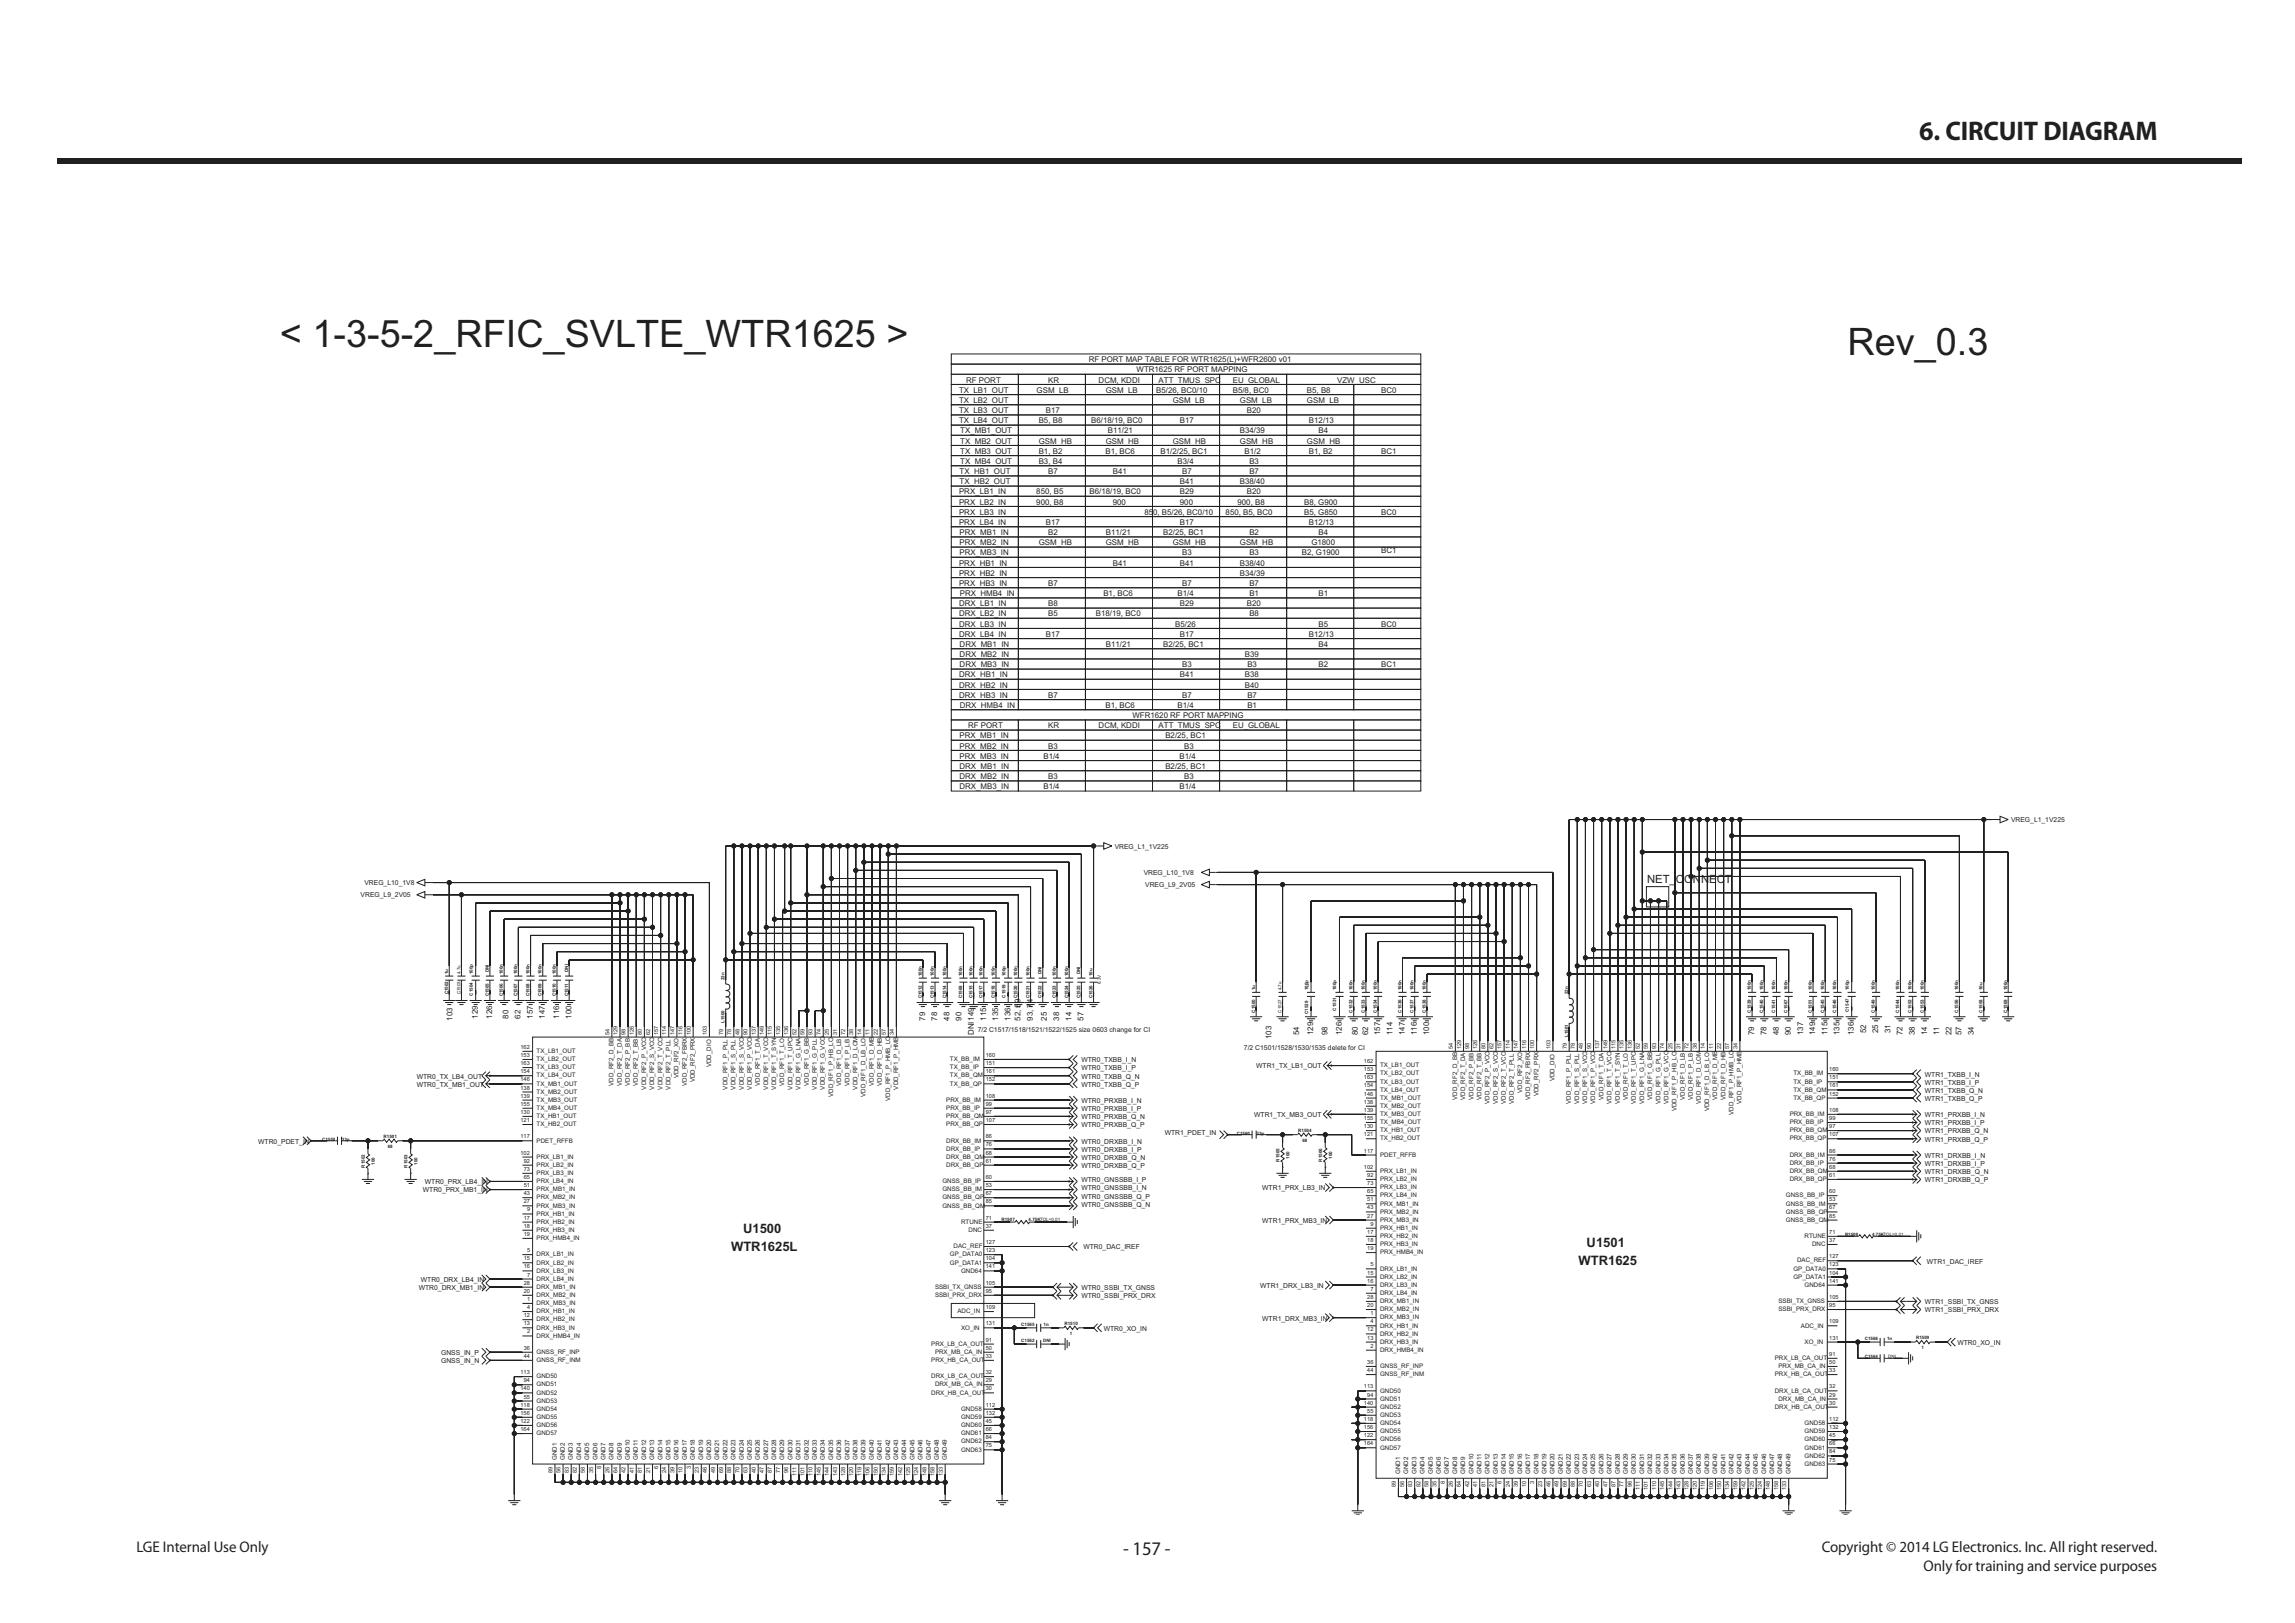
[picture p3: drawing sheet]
<svg xmlns="http://www.w3.org/2000/svg" width="420mm" height="297mm" viewBox="0 0 420 297" stroke-linecap="round" stroke-linejoin="round" font-family="sans-serif">
<defs><g id="words">
<g font-size="6.9" fill="#231f20">
<text x="51.2" y="63.5">&lt; 1-3-5-2_RFIC_SVLTE_WTR1625 &gt;</text>
<text x="338.3" y="65">Rev_0.3</text>
</g>
<text font-size="4.9" fill="#231f20" x="351.4" y="25.7">6. CIRCUIT DIAGRAM</text>
<text font-size="3.5" fill="#231f20" x="205.6" y="284.6">- 157 -</text>
<g font-size="2.8" fill="#231f20">
<text x="25" y="284.1">LGE Internal Use Only</text>
<text x="333.5" y="284.1">Copyright © 2014 LG Electronics. Inc. All right reserved.</text>
<text x="352.2" y="287.5">Only for training and service purposes</text>
</g>
<g font-size="2.4" fill="#231f20">
<text x="136" y="225.6">U1500</text>
<text x="133.8" y="229">WTR1625L</text>
<text x="289" y="231.6">WTR1625</text>
<text x="290.5" y="228.2">U1501</text>
</g>
<text font-size="2.1" fill="#231f20" x="301.5" y="161.5">NET_CONNECT</text>
<g font-size="1.4" fill="#231f20">
<text x="175.6" y="71.9">TX_LB1_OUT</text>
<text x="176.9" y="70">RF PORT</text>
<text x="189.8" y="71.9">GSM_LB</text>
<text x="191.9" y="70">KR</text>
<text x="199.3" y="66.3">RF PORT MAP TABLE FOR WTR1625(L)+WFR2600 v01</text>
<text x="201.1" y="70">DCM, KDDI</text>
<text x="202.4" y="71.9">GSM_LB</text>
<text x="208.1" y="68.2">WTR1625 RF PORT MAPPING</text>
<text x="211.7" y="71.9">B5/26, BC0/10</text>
<text x="212.1" y="70">ATT_TMUS_SPC</text>
<text x="225.7" y="70">EU_GLOBAL</text>
<text x="225.7" y="71.9">B5/8, BC0</text>
<text x="239.3" y="71.9">B5, B8</text>
<text x="244.8" y="70">VZW_USC</text>
<text x="252.9" y="71.9">BC0</text>
<text x="175.6" y="73.7">TX_LB2_OUT</text>
<text x="175.6" y="77.5">TX_LB4_OUT</text>
<text x="175.6" y="75.6">TX_LB3_OUT</text>
<text x="190.2" y="77.5">B5, B8</text>
<text x="191.5" y="75.6">B17</text>
<text x="199.8" y="77.5">B6/18/19, BC0</text>
<text x="214.7" y="73.7">GSM_LB</text>
<text x="216" y="77.5">B17</text>
<text x="227" y="73.7">GSM_LB</text>
<text x="228.3" y="75.6">B20</text>
<text x="239.3" y="73.7">GSM_LB</text>
<text x="239.6" y="77.5">B12/13</text>
<text x="175.8" y="79.3">TX_MB1_OUT</text>
<text x="175.8" y="83">TX_MB3_OUT</text>
<text x="175.8" y="81.2">TX_MB2_OUT</text>
<text x="190.2" y="81.2">GSM_HB</text>
<text x="190.2" y="83">B1, B2</text>
<text x="202.4" y="83">B1, BC6</text>
<text x="202.4" y="81.2">GSM_HB</text>
<text x="202.8" y="79.3">B11/21</text>
<text x="212.5" y="83">B1/2/25, BC1</text>
<text x="214.7" y="81.2">GSM_HB</text>
<text x="227" y="81.2">GSM_HB</text>
<text x="227" y="79.3">B34/39</text>
<text x="227.9" y="83">B1/2</text>
<text x="239.3" y="81.2">GSM_HB</text>
<text x="239.6" y="83">B1, B2</text>
<text x="241.4" y="79.3">B4</text>
<text x="252.9" y="83">BC1</text>
<text x="175.7" y="86.8">TX_HB1_OUT</text>
<text x="175.7" y="88.6">TX_HB2_OUT</text>
<text x="175.8" y="84.9">TX_MB4_OUT</text>
<text x="190.2" y="84.9">B3, B4</text>
<text x="191.9" y="86.8">B7</text>
<text x="203.7" y="86.8">B41</text>
<text x="215.6" y="84.9">B3/4</text>
<text x="216" y="88.6">B41</text>
<text x="216.5" y="86.8">B7</text>
<text x="227" y="88.6">B38/40</text>
<text x="228.7" y="84.9">B3</text>
<text x="228.7" y="86.8">B7</text>
<text x="175.6" y="90.5">PRX_LB1_IN</text>
<text x="175.6" y="92.3">PRX_LB2_IN</text>
<text x="175.6" y="94.2">PRX_LB3_IN</text>
<text x="189.7" y="90.5">850, B5</text>
<text x="189.7" y="92.4">900, B8</text>
<text x="199.5" y="90.3">B6/18/19, BC0</text>
<text x="203.7" y="92.3">900</text>
<text x="209.5" y="94.2">850, B5/26, BC0/10</text>
<text x="216" y="92.3">900</text>
<text x="216" y="90.5">B29</text>
<text x="224.4" y="94.2">850, B5, BC0</text>
<text x="226.6" y="92.4">900, B8</text>
<text x="228.3" y="90.5">B20</text>
<text x="238.8" y="94.2">B5, G850</text>
<text x="238.8" y="92.4">B8, G900</text>
<text x="252.9" y="94.2">BC0</text>
<text x="175.6" y="96.1">PRX_LB4_IN</text>
<text x="175.7" y="97.9">PRX_MB1_IN</text>
<text x="175.7" y="101.7">PRX_MB3_IN</text>
<text x="175.7" y="99.8">PRX_MB2_IN</text>
<text x="190.2" y="99.8">GSM_HB</text>
<text x="191.5" y="96.1">B17</text>
<text x="191.9" y="97.9">B2</text>
<text x="202.4" y="99.8">GSM_HB</text>
<text x="202.4" y="97.9">B11/21</text>
<text x="213" y="97.9">B2/25, BC1</text>
<text x="214.7" y="99.8">GSM_HB</text>
<text x="216" y="96.1">B17</text>
<text x="216.4" y="101.7">B3</text>
<text x="227" y="99.8">GSM_HB</text>
<text x="228.7" y="97.9">B2</text>
<text x="228.7" y="101.7">B3</text>
<text x="238.3" y="101.7">B2, G1900</text>
<text x="239.6" y="96.1">B12/13</text>
<text x="240.1" y="99.8">G1800</text>
<text x="241.4" y="97.9">B4</text>
<text x="252.9" y="101.3">BC1</text>
<text x="175.6" y="107.2">PRX_HB3_IN</text>
<text x="175.6" y="105.4">PRX_HB2_IN</text>
<text x="175.6" y="103.5">PRX_HB1_IN</text>
<text x="191.9" y="107.2">B7</text>
<text x="203.7" y="103.5">B41</text>
<text x="216" y="103.5">B41</text>
<text x="216.5" y="107.2">B7</text>
<text x="227" y="105.4">B34/39</text>
<text x="227" y="103.5">B38/40</text>
<text x="228.7" y="107.2">B7</text>
<text x="175.6" y="111">DRX_LB1_IN</text>
<text x="175.6" y="112.8">DRX_LB2_IN</text>
<text x="175.7" y="109.1">PRX_HMB4_IN</text>
<text x="191.9" y="111">B8</text>
<text x="191.9" y="112.8">B5</text>
<text x="200.6" y="112.8">B18/19, BC0</text>
<text x="202" y="109.1">B1, BC6</text>
<text x="215.6" y="109.1">B1/4</text>
<text x="216" y="111">B29</text>
<text x="228.3" y="111">B20</text>
<text x="228.7" y="112.8">B8</text>
<text x="228.7" y="109.1">B1</text>
<text x="241.4" y="109.1">B1</text>
<text x="175.6" y="114.7">DRX_LB3_IN</text>
<text x="175.6" y="116.5">DRX_LB4_IN</text>
<text x="175.7" y="118.4">DRX_MB1_IN</text>
<text x="191.5" y="116.5">B17</text>
<text x="202.4" y="118.4">B11/21</text>
<text x="213" y="118.4">B2/25, BC1</text>
<text x="215.1" y="114.7">B5/26</text>
<text x="216" y="116.5">B17</text>
<text x="239.6" y="116.5">B12/13</text>
<text x="241.4" y="118.4">B4</text>
<text x="241.4" y="114.7">B5</text>
<text x="252.9" y="114.7">BC0</text>
<text x="175.6" y="125.8">DRX_HB2_IN</text>
<text x="175.6" y="124">DRX_HB1_IN</text>
<text x="175.7" y="122.1">DRX_MB3_IN</text>
<text x="175.7" y="120.3">DRX_MB2_IN</text>
<text x="216" y="124">B41</text>
<text x="216.4" y="122.1">B3</text>
<text x="227.9" y="120.3">B39</text>
<text x="227.9" y="124">B38</text>
<text x="227.9" y="125.8">B40</text>
<text x="228.4" y="122.1">B3</text>
<text x="241.4" y="122.1">B2</text>
<text x="252.9" y="122.1">BC1</text>
<text x="175.6" y="127.7">DRX_HB3_IN</text>
<text x="175.7" y="129.6">DRX_HMB4_IN</text>
<text x="191.9" y="127.7">B7</text>
<text x="202.4" y="129.6">B1, BC6</text>
<text x="207.3" y="131.4">WFR1620 RF PORT MAPPING</text>
<text x="215.6" y="129.6">B1/4</text>
<text x="216.4" y="127.7">B7</text>
<text x="228.4" y="127.7">B7</text>
<text x="228.4" y="129.6">B1</text>
<text x="175.7" y="135.1">PRX_MB1_IN</text>
<text x="175.7" y="137">PRX_MB2_IN</text>
<text x="177.2" y="133.3">RF PORT</text>
<text x="191.9" y="137">B3</text>
<text x="191.9" y="133.3">KR</text>
<text x="201.1" y="133.3">DCM, KDDI</text>
<text x="212.1" y="133.3">ATT_TMUS_SPC</text>
<text x="213.3" y="135.1">B2/25, BC1</text>
<text x="216.8" y="137">B3</text>
<text x="225.7" y="133.3">EU_GLOBAL</text>
<text x="175.7" y="138.9">PRX_MB3_IN</text>
<text x="175.7" y="140.7">DRX_MB1_IN</text>
<text x="175.7" y="142.6">DRX_MB2_IN</text>
<text x="191" y="138.9">B1/4</text>
<text x="191.9" y="142.6">B3</text>
<text x="213.3" y="140.7">B2/25, BC1</text>
<text x="216" y="138.9">B1/4</text>
<text x="216.8" y="142.6">B3</text>
<text x="175.7" y="144.4">DRX_MB3_IN</text>
<text x="191" y="144.4">B1/4</text>
<text x="216" y="144.4">B1/4</text>
<text x="82.8" y="186.8" transform="rotate(-90 82.8 186.8)">103</text>
<text x="87.5" y="186.5" transform="rotate(-90 87.5 186.5)">129</text>
<text x="90.1" y="186.5" transform="rotate(-90 90.1 186.5)">126</text>
<text x="93.1" y="186.5" transform="rotate(-90 93.1 186.5)">80</text>
<text x="95.3" y="186.5" transform="rotate(-90 95.3 186.5)">62</text>
<text x="97.5" y="186.5" transform="rotate(-90 97.5 186.5)">157</text>
<text x="99.8" y="186.5" transform="rotate(-90 99.8 186.5)">147</text>
<text x="102.4" y="186.5" transform="rotate(-90 102.4 186.5)">116</text>
<text x="104.6" y="186.5" transform="rotate(-90 104.6 186.5)">100</text>
<text x="169.4" y="186.8" transform="rotate(-90 169.4 186.8)">79</text>
<text x="171.6" y="186.8" transform="rotate(-90 171.6 186.8)">78</text>
<text x="173.8" y="186.8" transform="rotate(-90 173.8 186.8)">48</text>
<text x="176" y="186.8" transform="rotate(-90 176 186.8)">90</text>
<text x="178.3" y="189.4" transform="rotate(-90 178.3 189.4)">DNI149</text>
<text x="180.5" y="186.8" transform="rotate(-90 180.5 186.8)">115</text>
<text x="182.7" y="186.8" transform="rotate(-90 182.7 186.8)">135</text>
<text x="185" y="186.8" transform="rotate(-90 185 186.8)">136</text>
<text x="186.8" y="186.8" transform="rotate(-90 186.8 186.8)">52, 59</text>
<text x="189.1" y="186.8" transform="rotate(-90 189.1 186.8)">93, 74</text>
<text x="191.7" y="186.8" transform="rotate(-90 191.7 186.8)">25</text>
<text x="193.9" y="186.8" transform="rotate(-90 193.9 186.8)">38</text>
<text x="196.1" y="186.8" transform="rotate(-90 196.1 186.8)">14</text>
<text x="198.4" y="186.8" transform="rotate(-90 198.4 186.8)">57</text>
<text x="232.8" y="190.2" transform="rotate(-90 232.8 190.2)">103</text>
<text x="237.8" y="189.4" transform="rotate(-90 237.8 189.4)">54</text>
<text x="240.4" y="189.4" transform="rotate(-90 240.4 189.4)">129</text>
<text x="243" y="189.4" transform="rotate(-90 243 189.4)">98</text>
<text x="245.6" y="189.4" transform="rotate(-90 245.6 189.4)">126</text>
<text x="248.6" y="189.4" transform="rotate(-90 248.6 189.4)">80</text>
<text x="250.5" y="189.4" transform="rotate(-90 250.5 189.4)">62</text>
<text x="252.7" y="189.4" transform="rotate(-90 252.7 189.4)">157</text>
<text x="254.9" y="189.4" transform="rotate(-90 254.9 189.4)">114</text>
<text x="257.2" y="189.4" transform="rotate(-90 257.2 189.4)">147</text>
<text x="259.4" y="189.4" transform="rotate(-90 259.4 189.4)">116</text>
<text x="261.6" y="189.4" transform="rotate(-90 261.6 189.4)">100</text>
<text x="321.2" y="189.4" transform="rotate(-90 321.2 189.4)">79</text>
<text x="323.4" y="189.4" transform="rotate(-90 323.4 189.4)">78</text>
<text x="325.6" y="189.4" transform="rotate(-90 325.6 189.4)">48</text>
<text x="327.9" y="189.4" transform="rotate(-90 327.9 189.4)">90</text>
<text x="330.1" y="189.4" transform="rotate(-90 330.1 189.4)">137</text>
<text x="332.3" y="189.4" transform="rotate(-90 332.3 189.4)">149</text>
<text x="334.6" y="189.4" transform="rotate(-90 334.6 189.4)">115</text>
<text x="336.8" y="189.4" transform="rotate(-90 336.8 189.4)">135</text>
<text x="339.4" y="189.4" transform="rotate(-90 339.4 189.4)">136</text>
<text x="341.6" y="189.1" transform="rotate(-90 341.6 189.1)">52</text>
<text x="343.9" y="189.1" transform="rotate(-90 343.9 189.1)">25</text>
<text x="346.1" y="189.1" transform="rotate(-90 346.1 189.1)">31</text>
<text x="348.3" y="189.4" transform="rotate(-90 348.3 189.4)">72</text>
<text x="350.6" y="189.4" transform="rotate(-90 350.6 189.4)">38</text>
<text x="352.8" y="189.4" transform="rotate(-90 352.8 189.4)">14</text>
<text x="355" y="189.4" transform="rotate(-90 355 189.4)">11</text>
<text x="357.3" y="189.4" transform="rotate(-90 357.3 189.4)">22</text>
<text x="359.1" y="189.4" transform="rotate(-90 359.1 189.4)">57</text>
<text x="361.4" y="189.4" transform="rotate(-90 361.4 189.4)">34</text>
</g>
<g font-size="1.2" fill="#231f20">
<text x="204.1" y="155.3">VREG_L1_1V225</text>
<text x="368.2" y="150.5">VREG_L1_1V225</text>
<text x="209.4" y="160.1">VREG_L10_1V8</text>
<text x="66" y="164.1">VREG_L9_2V05</text>
<text x="66.7" y="162">VREG_L10_1V8</text>
<text x="209.7" y="162.2">VREG_L9_2V05</text>
<text x="179" y="188.8">7/2 C1517/1518/1521/1522/1525 size 0603 change for CI</text>
<text x="76.3" y="197.4">WTR0_TX_LB4_OUT</text>
<text x="198" y="195.9">WTR0_TXBB_I_P</text>
<text x="198" y="194.4">WTR0_TXBB_I_N</text>
<text x="198" y="197.4">WTR0_TXBB_Q_N</text>
<text x="227.7" y="192.2">7/2 C1501/1528/1530/1535 delete for CI</text>
<text x="230" y="195.5">WTR1_TX_LB1_OUT</text>
<text x="352.4" y="197">WTR1_TXBB_I_N</text>
<text x="76.3" y="198.9">WTR0_TX_MB1_OUT</text>
<text x="198" y="203.4">WTR0_PRXBB_I_P</text>
<text x="198" y="198.9">WTR0_TXBB_Q_P</text>
<text x="198" y="201.9">WTR0_PRXBB_I_N</text>
<text x="352.4" y="198.5">WTR1_TXBB_I_P</text>
<text x="352.4" y="200">WTR1_TXBB_Q_N</text>
<text x="352.4" y="201.5">WTR1_TXBB_Q_P</text>
<text x="47.3" y="209.3">WTR0_PDET_IN</text>
<text x="198" y="206.3">WTR0_PRXBB_Q_P</text>
<text x="198" y="209.3">WTR0_DRXBB_I_N</text>
<text x="198" y="204.8">WTR0_PRXBB_Q_N</text>
<text x="213.2" y="207.8">WTR1_PDET_IN</text>
<text x="229.6" y="204.5">WTR1_TX_MB3_OUT</text>
<text x="352.4" y="204.5">WTR1_PRXBB_I_N</text>
<text x="352.4" y="206">WTR1_PRXBB_I_P</text>
<text x="352.4" y="207.4">WTR1_PRXBB_Q_N</text>
<text x="352.4" y="208.9">WTR1_PRXBB_Q_P</text>
<text x="198" y="210.8">WTR0_DRXBB_I_P</text>
<text x="198" y="212.3">WTR0_DRXBB_Q_N</text>
<text x="198" y="213.8">WTR0_DRXBB_Q_P</text>
<text x="352.4" y="211.9">WTR1_DRXBB_I_N</text>
<text x="352.4" y="213.4">WTR1_DRXBB_I_P</text>
<text x="352.4" y="214.9">WTR1_DRXBB_Q_N</text>
<text x="77.4" y="218.2">WTR0_PRX_MB1_IN</text>
<text x="77.8" y="216.7">WTR0_PRX_LB4_IN</text>
<text x="198" y="220.8">WTR0_GNSSBB_Q_N</text>
<text x="198" y="216.4">WTR0_GNSSBB_I_P</text>
<text x="198" y="219.4">WTR0_GNSSBB_Q_P</text>
<text x="198" y="217.9">WTR0_GNSSBB_I_N</text>
<text x="231.1" y="217.9">WTR1_PRX_LB3_IN</text>
<text x="352.4" y="216.4">WTR1_DRXBB_Q_P</text>
<text x="231.1" y="223.8">WTR1_PRX_MB3_IN</text>
<text x="198.3" y="228.7">WTR0_DAC_IREF</text>
<text x="352.8" y="231.3">WTR1_DAC_IREF</text>
<text x="76.7" y="236.1">WTR0_DRX_MB1_IN</text>
<text x="77" y="234.6">WTR0_DRX_LB4_IN</text>
<text x="198" y="237.6">WTR0_SSBI_PRX_DRX</text>
<text x="198" y="236.1">WTR0_SSBI_TX_GNSS</text>
<text x="230.7" y="235.7">WTR1_DRX_LB3_IN</text>
<text x="352.4" y="238.7">WTR1_SSBI_TX_GNSS</text>
<text x="202.1" y="243.5">WTR0_XO_IN</text>
<text x="231.1" y="241.7">WTR1_DRX_MB3_IN</text>
<text x="352.4" y="240.2">WTR1_SSBI_PRX_DRX</text>
<text x="80.8" y="249.5">GNSS_IN_N</text>
<text x="80.8" y="248">GNSS_IN_P</text>
<text x="358.3" y="246.1">WTR0_XO_IN</text>
</g>
<g font-size="1.1" fill="#231f20">
<text x="98.2" y="192.7">TX_LB1_OUT</text>
<text x="98.2" y="194.2">TX_LB2_OUT</text>
<text x="98.2" y="195.7">TX_LB3_OUT</text>
<text x="98.2" y="197.2">TX_LB4_OUT</text>
<text x="124.2" y="197.4" transform="rotate(-90 124.2 197.4)">VDD_RF2_XO</text>
<text x="130.2" y="195.3" transform="rotate(-90 130.2 195.3)">VDD_DIO</text>
<text x="173.9" y="195.7">TX_BB_IP</text>
<text x="173.9" y="194.2">TX_BB_IM</text>
<text x="173.9" y="197.2">TX_BB_QM</text>
<text x="252.7" y="195.3">TX_LB1_OUT</text>
<text x="252.7" y="196.8">TX_LB2_OUT</text>
<text x="284.6" y="197.9" transform="rotate(-90 284.6 197.9)">VDD_DIO</text>
<text x="328.3" y="196.8">TX_BB_IM</text>
<text x="98.2" y="198.7">TX_MB1_OUT</text>
<text x="98.2" y="200.2">TX_MB2_OUT</text>
<text x="98.2" y="201.7">TX_MB3_OUT</text>
<text x="98.2" y="203.1">TX_MB4_OUT</text>
<text x="112.3" y="198.7" transform="rotate(-90 112.3 198.7)">VDD_RF2_D_BB</text>
<text x="113.8" y="198.7" transform="rotate(-90 113.8 198.7)">VDD_RF2_T_DA</text>
<text x="115.3" y="198.7" transform="rotate(-90 115.3 198.7)">VDD_RF2_P_BB</text>
<text x="116.8" y="198.7" transform="rotate(-90 116.8 198.7)">VDD_RF2_T_BB</text>
<text x="118.3" y="199.4" transform="rotate(-90 118.3 199.4)">VDD_RF2_P_VCO</text>
<text x="119.8" y="199.4" transform="rotate(-90 119.8 199.4)">VDD_RF2_S_VCO</text>
<text x="121.3" y="199.4" transform="rotate(-90 121.3 199.4)">VDD_RF2_T_VCO</text>
<text x="122.8" y="199.4" transform="rotate(-90 122.8 199.4)">VDD_RF2_T_PLL</text>
<text x="125.7" y="198.7" transform="rotate(-90 125.7 198.7)">VDD_RF2_FBRX</text>
<text x="127.2" y="198.1" transform="rotate(-90 127.2 198.1)">VDD_RF2_PRX</text>
<text x="133.2" y="199.4" transform="rotate(-90 133.2 199.4)">VDD_RF1_P_PLL</text>
<text x="134.7" y="199.4" transform="rotate(-90 134.7 199.4)">VDD_RF1_S_PLL</text>
<text x="136.2" y="199.4" transform="rotate(-90 136.2 199.4)">VDD_RF1_S_VCO</text>
<text x="137.6" y="199.4" transform="rotate(-90 137.6 199.4)">VDD_RF1_P_VCO</text>
<text x="139.1" y="198.7" transform="rotate(-90 139.1 198.7)">VDD_RF1_T_DA</text>
<text x="140.6" y="199.4" transform="rotate(-90 140.6 199.4)">VDD_RF1_T_VCO</text>
<text x="142.1" y="199.4" transform="rotate(-90 142.1 199.4)">VDD_RF1_T_SYN</text>
<text x="143.6" y="198.7" transform="rotate(-90 143.6 198.7)">VDD_RF1_T_LO</text>
<text x="145.1" y="199.4" transform="rotate(-90 145.1 199.4)">VDD_RF1_T_UPC</text>
<text x="146.6" y="199.4" transform="rotate(-90 146.6 199.4)">VDD_RF1_G_LNA</text>
<text x="148.1" y="198.7" transform="rotate(-90 148.1 198.7)">VDD_RF1_G_BB</text>
<text x="149.5" y="199.4" transform="rotate(-90 149.5 199.4)">VDD_RF1_G_PLL</text>
<text x="151" y="199.4" transform="rotate(-90 151 199.4)">VDD_RF1_G_VCO</text>
<text x="152.5" y="200.8" transform="rotate(-90 152.5 200.8)">VDD_RF1_P_HB_LO</text>
<text x="154" y="198.7" transform="rotate(-90 154 198.7)">VDD_RF1_D_LB</text>
<text x="155.5" y="198.7" transform="rotate(-90 155.5 198.7)">VDD_RF1_P_LB</text>
<text x="157" y="199.4" transform="rotate(-90 157 199.4)">VDD_RF1_D_LOM</text>
<text x="158.5" y="200.8" transform="rotate(-90 158.5 200.8)">VDD_RF1_D_LB_LO</text>
<text x="160" y="198.7" transform="rotate(-90 160 198.7)">VDD_RF1_D_MB</text>
<text x="161.5" y="198.7" transform="rotate(-90 161.5 198.7)">VDD_RF1_D_HB</text>
<text x="162.9" y="201.5" transform="rotate(-90 162.9 201.5)">VDD_RF1_P_HMB_LO</text>
<text x="164.4" y="199.4" transform="rotate(-90 164.4 199.4)">VDD_RF1_P_HMB</text>
<text x="173.2" y="203.1">PRX_BB_IP</text>
<text x="173.2" y="201.7">PRX_BB_IM</text>
<text x="173.9" y="198.7">TX_BB_QP</text>
<text x="252.7" y="198.3">TX_LB3_OUT</text>
<text x="252.7" y="199.8">TX_LB4_OUT</text>
<text x="252.7" y="201.3">TX_MB1_OUT</text>
<text x="252.7" y="202.8">TX_MB2_OUT</text>
<text x="266.8" y="201.3" transform="rotate(-90 266.8 201.3)">VDD_RF2_D_BB</text>
<text x="268.2" y="201.3" transform="rotate(-90 268.2 201.3)">VDD_RF2_T_DA</text>
<text x="269.7" y="201.3" transform="rotate(-90 269.7 201.3)">VDD_RF2_P_BB</text>
<text x="271.2" y="201.3" transform="rotate(-90 271.2 201.3)">VDD_RF2_T_BB</text>
<text x="272.7" y="202" transform="rotate(-90 272.7 202)">VDD_RF2_P_VCO</text>
<text x="274.2" y="202" transform="rotate(-90 274.2 202)">VDD_RF2_S_VCO</text>
<text x="275.7" y="202" transform="rotate(-90 275.7 202)">VDD_RF2_T_VCO</text>
<text x="277.2" y="202" transform="rotate(-90 277.2 202)">VDD_RF2_T_PLL</text>
<text x="278.7" y="200" transform="rotate(-90 278.7 200)">VDD_RF2_XO</text>
<text x="280.2" y="201.3" transform="rotate(-90 280.2 201.3)">VDD_RF2_FBRX</text>
<text x="281.6" y="200.7" transform="rotate(-90 281.6 200.7)">VDD_RF2_PRX</text>
<text x="287.6" y="202" transform="rotate(-90 287.6 202)">VDD_RF1_P_PLL</text>
<text x="289.1" y="202" transform="rotate(-90 289.1 202)">VDD_RF1_S_PLL</text>
<text x="290.6" y="202" transform="rotate(-90 290.6 202)">VDD_RF1_S_VCO</text>
<text x="292.1" y="202" transform="rotate(-90 292.1 202)">VDD_RF1_P_VCO</text>
<text x="293.5" y="201.3" transform="rotate(-90 293.5 201.3)">VDD_RF1_T_DA</text>
<text x="295" y="202" transform="rotate(-90 295 202)">VDD_RF1_T_VCO</text>
<text x="296.5" y="202" transform="rotate(-90 296.5 202)">VDD_RF1_T_SYN</text>
<text x="298" y="201.3" transform="rotate(-90 298 201.3)">VDD_RF1_T_LO</text>
<text x="299.5" y="202" transform="rotate(-90 299.5 202)">VDD_RF1_T_UPC</text>
<text x="301" y="202" transform="rotate(-90 301 202)">VDD_RF1_G_LNA</text>
<text x="302.5" y="201.3" transform="rotate(-90 302.5 201.3)">VDD_RF1_G_BB</text>
<text x="304" y="202" transform="rotate(-90 304 202)">VDD_RF1_G_PLL</text>
<text x="305.5" y="202" transform="rotate(-90 305.5 202)">VDD_RF1_G_VCO</text>
<text x="306.9" y="203.4" transform="rotate(-90 306.9 203.4)">VDD_RF1_P_HB_LO</text>
<text x="308.4" y="201.3" transform="rotate(-90 308.4 201.3)">VDD_RF1_D_LB</text>
<text x="309.9" y="201.3" transform="rotate(-90 309.9 201.3)">VDD_RF1_P_LB</text>
<text x="311.4" y="202" transform="rotate(-90 311.4 202)">VDD_RF1_D_LOM</text>
<text x="312.9" y="203.4" transform="rotate(-90 312.9 203.4)">VDD_RF1_D_LB_LO</text>
<text x="314.4" y="201.3" transform="rotate(-90 314.4 201.3)">VDD_RF1_D_MB</text>
<text x="315.9" y="201.3" transform="rotate(-90 315.9 201.3)">VDD_RF1_D_HB</text>
<text x="318.9" y="202" transform="rotate(-90 318.9 202)">VDD_RF1_P_HMB</text>
<text x="328.3" y="198.3">TX_BB_IP</text>
<text x="328.3" y="201.3">TX_BB_QP</text>
<text x="328.3" y="199.8">TX_BB_QM</text>
<text x="98.2" y="204.6">TX_HB1_OUT</text>
<text x="98.2" y="206.1">TX_HB2_OUT</text>
<text x="98.2" y="209.1">PDET_RFFB</text>
<text x="173.2" y="206.1">PRX_BB_QP</text>
<text x="173.2" y="204.6">PRX_BB_QM</text>
<text x="173.2" y="209.1">DRX_BB_IM</text>
<text x="252.7" y="204.3">TX_MB3_OUT</text>
<text x="252.7" y="205.8">TX_MB4_OUT</text>
<text x="252.7" y="207.2">TX_HB1_OUT</text>
<text x="252.7" y="208.7">TX_HB2_OUT</text>
<text x="317.4" y="204.1" transform="rotate(-90 317.4 204.1)">VDD_RF1_P_HMB_LO</text>
<text x="327.6" y="205.8">PRX_BB_IP</text>
<text x="327.6" y="204.3">PRX_BB_IM</text>
<text x="327.6" y="208.7">PRX_BB_QP</text>
<text x="327.6" y="207.2">PRX_BB_QM</text>
<text x="98.2" y="212.1">PRX_LB1_IN</text>
<text x="98.2" y="213.6">PRX_LB2_IN</text>
<text x="98.2" y="215.1">PRX_LB3_IN</text>
<text x="173.2" y="210.6">DRX_BB_IP</text>
<text x="173.2" y="213.6">DRX_BB_QP</text>
<text x="173.2" y="212.1">DRX_BB_QM</text>
<text x="252.7" y="211.7">PDET_RFFB</text>
<text x="252.7" y="214.7">PRX_LB1_IN</text>
<text x="327.6" y="213.2">DRX_BB_IP</text>
<text x="327.6" y="211.7">DRX_BB_IM</text>
<text x="327.6" y="214.7">DRX_BB_QM</text>
<text x="98.2" y="216.5">PRX_LB4_IN</text>
<text x="98.2" y="218">PRX_MB1_IN</text>
<text x="98.2" y="219.5">PRX_MB2_IN</text>
<text x="98.2" y="221">PRX_MB3_IN</text>
<text x="172.5" y="216.5">GNSS_BB_IP</text>
<text x="172.5" y="218">GNSS_BB_IM</text>
<text x="172.5" y="219.5">GNSS_BB_QP</text>
<text x="172.5" y="221">GNSS_BB_QM</text>
<text x="252.7" y="216.2">PRX_LB2_IN</text>
<text x="252.7" y="217.7">PRX_LB3_IN</text>
<text x="252.7" y="219.1">PRX_LB4_IN</text>
<text x="252.7" y="220.6">PRX_MB1_IN</text>
<text x="327" y="219.1">GNSS_BB_IP</text>
<text x="327" y="220.6">GNSS_BB_IM</text>
<text x="327.6" y="216.2">DRX_BB_QP</text>
<text x="98.2" y="222.5">PRX_HB1_IN</text>
<text x="98.2" y="224">PRX_HB2_IN</text>
<text x="98.2" y="225.5">PRX_HB3_IN</text>
<text x="98.2" y="227">PRX_HMB4_IN</text>
<text x="176" y="224">RTUNE</text>
<text x="177.3" y="225.5">DNC</text>
<text x="252.7" y="222.1">PRX_MB2_IN</text>
<text x="252.7" y="223.6">PRX_MB3_IN</text>
<text x="252.7" y="225.1">PRX_HB1_IN</text>
<text x="252.7" y="226.6">PRX_HB2_IN</text>
<text x="327" y="222.1">GNSS_BB_QP</text>
<text x="327" y="223.6">GNSS_BB_QM</text>
<text x="330.4" y="226.6">RTUNE</text>
<text x="98.2" y="229.9">DRX_LB1_IN</text>
<text x="98.2" y="231.4">DRX_LB2_IN</text>
<text x="98.2" y="232.9">DRX_LB3_IN</text>
<text x="173.9" y="231.4">GP_DATA1</text>
<text x="173.9" y="229.9">GP_DATA0</text>
<text x="174.6" y="228.5">DAC_REF</text>
<text x="176" y="232.9">GND64</text>
<text x="252.7" y="228.1">PRX_HB3_IN</text>
<text x="252.7" y="229.6">PRX_HMB4_IN</text>
<text x="252.7" y="232.5">DRX_LB1_IN</text>
<text x="328.3" y="232.5">GP_DATA0</text>
<text x="329" y="231.1">DAC_REF</text>
<text x="331.7" y="228.1">DNC</text>
<text x="98.2" y="234.4">DRX_LB4_IN</text>
<text x="98.2" y="235.9">DRX_MB1_IN</text>
<text x="98.2" y="237.4">DRX_MB2_IN</text>
<text x="98.2" y="238.9">DRX_MB3_IN</text>
<text x="171.2" y="237.4">SSBI_PRX_DRX</text>
<text x="171.2" y="235.9">SSBI_TX_GNSS</text>
<text x="252.7" y="234">DRX_LB2_IN</text>
<text x="252.7" y="235.5">DRX_LB3_IN</text>
<text x="252.7" y="237">DRX_LB4_IN</text>
<text x="252.7" y="238.5">DRX_MB1_IN</text>
<text x="252.7" y="240">DRX_MB2_IN</text>
<text x="325.6" y="240">SSBI_PRX_DRX</text>
<text x="325.6" y="238.5">SSBI_TX_GNSS</text>
<text x="328.3" y="234">GP_DATA1</text>
<text x="330.4" y="235.5">GND64</text>
<text x="98.2" y="240.4">DRX_HB1_IN</text>
<text x="98.2" y="241.8">DRX_HB2_IN</text>
<text x="98.2" y="243.3">DRX_HB3_IN</text>
<text x="98.2" y="244.8">DRX_HMB4_IN</text>
<text x="175.3" y="240.4">ADC_IN</text>
<text x="176" y="243.3">XO_IN</text>
<text x="252.7" y="241.5">DRX_MB3_IN</text>
<text x="252.7" y="243">DRX_HB1_IN</text>
<text x="252.7" y="244.5">DRX_HB2_IN</text>
<text x="252.7" y="245.9">DRX_HB3_IN</text>
<text x="329.7" y="243">ADC_IN</text>
<text x="330.4" y="245.9">XO_IN</text>
<text x="98.2" y="247.8">GNSS_RF_INP</text>
<text x="98.2" y="249.3">GNSS_RF_INM</text>
<text x="170.5" y="246.3">PRX_LB_CA_OUT</text>
<text x="170.5" y="249.3">PRX_HB_CA_OUT</text>
<text x="171.2" y="247.8">PRX_MB_CA_IN</text>
<text x="252.7" y="250.4">GNSS_RF_INP</text>
<text x="252.7" y="251.9">GNSS_RF_INM</text>
<text x="252.7" y="247.4">DRX_HMB4_IN</text>
<text x="324.9" y="248.9">PRX_LB_CA_OUT</text>
<text x="324.9" y="251.9">PRX_HB_CA_OUT</text>
<text x="325.6" y="250.4">PRX_MB_CA_IN</text>
<text x="98.2" y="252.3">GND50</text>
<text x="98.2" y="253.8">GND51</text>
<text x="98.2" y="255.2">GND52</text>
<text x="98.2" y="256.7">GND53</text>
<text x="170.5" y="252.3">DRX_LB_CA_OUT</text>
<text x="170.5" y="255.2">DRX_HB_CA_OUT</text>
<text x="171.2" y="253.8">DRX_MB_CA_IN</text>
<text x="252.7" y="254.9">GND50</text>
<text x="252.7" y="256.4">GND51</text>
<text x="252.7" y="257.8">GND52</text>
<text x="324.9" y="254.9">DRX_LB_CA_OUT</text>
<text x="324.9" y="257.8">DRX_HB_CA_OUT</text>
<text x="325.6" y="256.4">DRX_MB_CA_IN</text>
<text x="98.2" y="258.2">GND54</text>
<text x="98.2" y="259.7">GND55</text>
<text x="98.2" y="261.2">GND56</text>
<text x="98.2" y="262.7">GND57</text>
<text x="176" y="258.2">GND58</text>
<text x="176" y="259.7">GND59</text>
<text x="176" y="261.2">GND60</text>
<text x="176" y="262.7">GND61</text>
<text x="252.7" y="259.3">GND53</text>
<text x="252.7" y="260.8">GND54</text>
<text x="252.7" y="262.3">GND55</text>
<text x="252.7" y="263.8">GND56</text>
<text x="330.4" y="260.8">GND58</text>
<text x="330.4" y="262.3">GND59</text>
<text x="330.4" y="263.8">GND60</text>
<text x="101.9" y="267.2" transform="rotate(-90 101.9 267.2)">GND1</text>
<text x="103.4" y="267.2" transform="rotate(-90 103.4 267.2)">GND2</text>
<text x="104.9" y="267.2" transform="rotate(-90 104.9 267.2)">GND3</text>
<text x="106.4" y="267.2" transform="rotate(-90 106.4 267.2)">GND4</text>
<text x="107.9" y="267.2" transform="rotate(-90 107.9 267.2)">GND5</text>
<text x="109.4" y="267.2" transform="rotate(-90 109.4 267.2)">GND6</text>
<text x="110.8" y="267.2" transform="rotate(-90 110.8 267.2)">GND7</text>
<text x="112.3" y="267.2" transform="rotate(-90 112.3 267.2)">GND8</text>
<text x="113.8" y="267.2" transform="rotate(-90 113.8 267.2)">GND9</text>
<text x="115.3" y="267.2" transform="rotate(-90 115.3 267.2)">GND10</text>
<text x="116.8" y="267.2" transform="rotate(-90 116.8 267.2)">GND11</text>
<text x="118.3" y="267.2" transform="rotate(-90 118.3 267.2)">GND12</text>
<text x="119.8" y="267.2" transform="rotate(-90 119.8 267.2)">GND13</text>
<text x="121.3" y="267.2" transform="rotate(-90 121.3 267.2)">GND14</text>
<text x="122.8" y="267.2" transform="rotate(-90 122.8 267.2)">GND15</text>
<text x="124.2" y="267.2" transform="rotate(-90 124.2 267.2)">GND16</text>
<text x="125.7" y="267.2" transform="rotate(-90 125.7 267.2)">GND17</text>
<text x="127.2" y="267.2" transform="rotate(-90 127.2 267.2)">GND18</text>
<text x="128.7" y="267.2" transform="rotate(-90 128.7 267.2)">GND19</text>
<text x="130.2" y="267.2" transform="rotate(-90 130.2 267.2)">GND20</text>
<text x="131.7" y="267.2" transform="rotate(-90 131.7 267.2)">GND21</text>
<text x="133.2" y="267.2" transform="rotate(-90 133.2 267.2)">GND22</text>
<text x="134.7" y="267.2" transform="rotate(-90 134.7 267.2)">GND23</text>
<text x="136.2" y="267.2" transform="rotate(-90 136.2 267.2)">GND24</text>
<text x="137.6" y="267.2" transform="rotate(-90 137.6 267.2)">GND25</text>
<text x="139.1" y="267.2" transform="rotate(-90 139.1 267.2)">GND26</text>
<text x="140.6" y="267.2" transform="rotate(-90 140.6 267.2)">GND27</text>
<text x="142.1" y="267.2" transform="rotate(-90 142.1 267.2)">GND28</text>
<text x="143.6" y="267.2" transform="rotate(-90 143.6 267.2)">GND29</text>
<text x="145.1" y="267.2" transform="rotate(-90 145.1 267.2)">GND30</text>
<text x="146.6" y="267.2" transform="rotate(-90 146.6 267.2)">GND31</text>
<text x="148.1" y="267.2" transform="rotate(-90 148.1 267.2)">GND32</text>
<text x="149.5" y="267.2" transform="rotate(-90 149.5 267.2)">GND33</text>
<text x="151" y="267.2" transform="rotate(-90 151 267.2)">GND34</text>
<text x="152.5" y="267.2" transform="rotate(-90 152.5 267.2)">GND35</text>
<text x="154" y="267.2" transform="rotate(-90 154 267.2)">GND36</text>
<text x="155.5" y="267.2" transform="rotate(-90 155.5 267.2)">GND37</text>
<text x="157" y="267.2" transform="rotate(-90 157 267.2)">GND38</text>
<text x="158.5" y="267.2" transform="rotate(-90 158.5 267.2)">GND39</text>
<text x="160" y="267.2" transform="rotate(-90 160 267.2)">GND40</text>
<text x="161.5" y="267.2" transform="rotate(-90 161.5 267.2)">GND41</text>
<text x="162.9" y="267.2" transform="rotate(-90 162.9 267.2)">GND42</text>
<text x="164.4" y="267.2" transform="rotate(-90 164.4 267.2)">GND43</text>
<text x="165.9" y="267.2" transform="rotate(-90 165.9 267.2)">GND44</text>
<text x="167.4" y="267.2" transform="rotate(-90 167.4 267.2)">GND45</text>
<text x="168.9" y="267.2" transform="rotate(-90 168.9 267.2)">GND46</text>
<text x="170.4" y="267.2" transform="rotate(-90 170.4 267.2)">GND47</text>
<text x="171.9" y="267.2" transform="rotate(-90 171.9 267.2)">GND48</text>
<text x="173.4" y="267.2" transform="rotate(-90 173.4 267.2)">GND49</text>
<text x="176" y="264.2">GND62</text>
<text x="176" y="265.7">GND63</text>
<text x="252.7" y="265.3">GND57</text>
<text x="256.3" y="269.8" transform="rotate(-90 256.3 269.8)">GND1</text>
<text x="257.8" y="269.8" transform="rotate(-90 257.8 269.8)">GND2</text>
<text x="259.3" y="269.8" transform="rotate(-90 259.3 269.8)">GND3</text>
<text x="260.8" y="269.8" transform="rotate(-90 260.8 269.8)">GND4</text>
<text x="262.3" y="269.8" transform="rotate(-90 262.3 269.8)">GND5</text>
<text x="263.8" y="269.8" transform="rotate(-90 263.8 269.8)">GND6</text>
<text x="265.3" y="269.8" transform="rotate(-90 265.3 269.8)">GND7</text>
<text x="266.8" y="269.8" transform="rotate(-90 266.8 269.8)">GND8</text>
<text x="268.2" y="269.8" transform="rotate(-90 268.2 269.8)">GND9</text>
<text x="269.7" y="269.8" transform="rotate(-90 269.7 269.8)">GND10</text>
<text x="271.2" y="269.8" transform="rotate(-90 271.2 269.8)">GND11</text>
<text x="272.7" y="269.8" transform="rotate(-90 272.7 269.8)">GND12</text>
<text x="274.2" y="269.8" transform="rotate(-90 274.2 269.8)">GND13</text>
<text x="275.7" y="269.8" transform="rotate(-90 275.7 269.8)">GND14</text>
<text x="277.2" y="269.8" transform="rotate(-90 277.2 269.8)">GND15</text>
<text x="278.7" y="269.8" transform="rotate(-90 278.7 269.8)">GND16</text>
<text x="280.2" y="269.8" transform="rotate(-90 280.2 269.8)">GND17</text>
<text x="281.6" y="269.8" transform="rotate(-90 281.6 269.8)">GND18</text>
<text x="283.1" y="269.8" transform="rotate(-90 283.1 269.8)">GND19</text>
<text x="284.6" y="269.8" transform="rotate(-90 284.6 269.8)">GND20</text>
<text x="286.1" y="269.8" transform="rotate(-90 286.1 269.8)">GND21</text>
<text x="287.6" y="269.8" transform="rotate(-90 287.6 269.8)">GND22</text>
<text x="289.1" y="269.8" transform="rotate(-90 289.1 269.8)">GND23</text>
<text x="290.6" y="269.8" transform="rotate(-90 290.6 269.8)">GND24</text>
<text x="292.1" y="269.8" transform="rotate(-90 292.1 269.8)">GND25</text>
<text x="293.5" y="269.8" transform="rotate(-90 293.5 269.8)">GND26</text>
<text x="295" y="269.8" transform="rotate(-90 295 269.8)">GND27</text>
<text x="296.5" y="269.8" transform="rotate(-90 296.5 269.8)">GND28</text>
<text x="298" y="269.8" transform="rotate(-90 298 269.8)">GND29</text>
<text x="299.5" y="269.8" transform="rotate(-90 299.5 269.8)">GND30</text>
<text x="301" y="269.8" transform="rotate(-90 301 269.8)">GND31</text>
<text x="302.5" y="269.8" transform="rotate(-90 302.5 269.8)">GND32</text>
<text x="304" y="269.8" transform="rotate(-90 304 269.8)">GND33</text>
<text x="305.5" y="269.8" transform="rotate(-90 305.5 269.8)">GND34</text>
<text x="306.9" y="269.8" transform="rotate(-90 306.9 269.8)">GND35</text>
<text x="308.4" y="269.8" transform="rotate(-90 308.4 269.8)">GND36</text>
<text x="309.9" y="269.8" transform="rotate(-90 309.9 269.8)">GND37</text>
<text x="311.4" y="269.8" transform="rotate(-90 311.4 269.8)">GND38</text>
<text x="312.9" y="269.8" transform="rotate(-90 312.9 269.8)">GND39</text>
<text x="314.4" y="269.8" transform="rotate(-90 314.4 269.8)">GND40</text>
<text x="315.9" y="269.8" transform="rotate(-90 315.9 269.8)">GND41</text>
<text x="317.4" y="269.8" transform="rotate(-90 317.4 269.8)">GND42</text>
<text x="318.9" y="269.8" transform="rotate(-90 318.9 269.8)">GND43</text>
<text x="320.3" y="269.8" transform="rotate(-90 320.3 269.8)">GND44</text>
<text x="321.8" y="269.8" transform="rotate(-90 321.8 269.8)">GND45</text>
<text x="323.3" y="269.8" transform="rotate(-90 323.3 269.8)">GND46</text>
<text x="324.8" y="269.8" transform="rotate(-90 324.8 269.8)">GND47</text>
<text x="326.3" y="269.8" transform="rotate(-90 326.3 269.8)">GND48</text>
<text x="327.8" y="269.8" transform="rotate(-90 327.8 269.8)">GND49</text>
<text x="330.4" y="265.3">GND61</text>
<text x="330.4" y="266.8">GND62</text>
<text x="330.4" y="268.3">GND63</text>
</g>
<g font-size="1" fill="#231f20">
<text x="95.3" y="192">162</text>
<text x="111.6" y="189.4" transform="rotate(-90 111.6 189.4)">54</text>
<text x="113.1" y="189.4" transform="rotate(-90 113.1 189.4)">129</text>
<text x="114.5" y="189.4" transform="rotate(-90 114.5 189.4)">98</text>
<text x="116" y="189.4" transform="rotate(-90 116 189.4)">126</text>
<text x="117.5" y="189.4" transform="rotate(-90 117.5 189.4)">80</text>
<text x="119" y="189.4" transform="rotate(-90 119 189.4)">62</text>
<text x="120.5" y="189.4" transform="rotate(-90 120.5 189.4)">157</text>
<text x="122" y="189.4" transform="rotate(-90 122 189.4)">114</text>
<text x="123.5" y="189.4" transform="rotate(-90 123.5 189.4)">147</text>
<text x="125" y="189.4" transform="rotate(-90 125 189.4)">116</text>
<text x="126.4" y="189.4" transform="rotate(-90 126.4 189.4)">100</text>
<text x="129.4" y="189.4" transform="rotate(-90 129.4 189.4)">103</text>
<text x="132.4" y="189.4" transform="rotate(-90 132.4 189.4)">79</text>
<text x="133.9" y="189.4" transform="rotate(-90 133.9 189.4)">78</text>
<text x="135.4" y="189.4" transform="rotate(-90 135.4 189.4)">48</text>
<text x="136.9" y="189.4" transform="rotate(-90 136.9 189.4)">90</text>
<text x="138.4" y="189.4" transform="rotate(-90 138.4 189.4)">137</text>
<text x="139.8" y="189.4" transform="rotate(-90 139.8 189.4)">149</text>
<text x="141.3" y="189.4" transform="rotate(-90 141.3 189.4)">115</text>
<text x="142.8" y="189.4" transform="rotate(-90 142.8 189.4)">135</text>
<text x="144.3" y="189.4" transform="rotate(-90 144.3 189.4)">136</text>
<text x="145.8" y="189.4" transform="rotate(-90 145.8 189.4)">52</text>
<text x="147.3" y="189.4" transform="rotate(-90 147.3 189.4)">59</text>
<text x="148.8" y="189.4" transform="rotate(-90 148.8 189.4)">93</text>
<text x="150.3" y="189.4" transform="rotate(-90 150.3 189.4)">74</text>
<text x="151.7" y="189.4" transform="rotate(-90 151.7 189.4)">25</text>
<text x="153.2" y="189.4" transform="rotate(-90 153.2 189.4)">31</text>
<text x="154.7" y="189.4" transform="rotate(-90 154.7 189.4)">72</text>
<text x="156.2" y="189.4" transform="rotate(-90 156.2 189.4)">38</text>
<text x="157.7" y="189.4" transform="rotate(-90 157.7 189.4)">14</text>
<text x="159.2" y="189.4" transform="rotate(-90 159.2 189.4)">11</text>
<text x="160.7" y="189.4" transform="rotate(-90 160.7 189.4)">22</text>
<text x="162.2" y="189.4" transform="rotate(-90 162.2 189.4)">57</text>
<text x="163.7" y="189.4" transform="rotate(-90 163.7 189.4)">34</text>
<text x="95.3" y="197.9">146</text>
<text x="95.3" y="196.4">154</text>
<text x="95.3" y="194.9">163</text>
<text x="95.3" y="193.4">153</text>
<text x="180.5" y="196.4">161</text>
<text x="180.5" y="197.9">152</text>
<text x="180.5" y="193.4">160</text>
<text x="180.5" y="194.9">151</text>
<text x="249.7" y="197.5">163</text>
<text x="249.7" y="196.1">153</text>
<text x="249.7" y="194.6">162</text>
<text x="266" y="192" transform="rotate(-90 266 192)">54</text>
<text x="267.5" y="192" transform="rotate(-90 267.5 192)">129</text>
<text x="269" y="192" transform="rotate(-90 269 192)">98</text>
<text x="270.4" y="192" transform="rotate(-90 270.4 192)">126</text>
<text x="271.9" y="192" transform="rotate(-90 271.9 192)">80</text>
<text x="273.4" y="192" transform="rotate(-90 273.4 192)">62</text>
<text x="274.9" y="192" transform="rotate(-90 274.9 192)">157</text>
<text x="276.4" y="192" transform="rotate(-90 276.4 192)">114</text>
<text x="277.9" y="192" transform="rotate(-90 277.9 192)">147</text>
<text x="279.4" y="192" transform="rotate(-90 279.4 192)">116</text>
<text x="280.9" y="192" transform="rotate(-90 280.9 192)">100</text>
<text x="283.8" y="192" transform="rotate(-90 283.8 192)">103</text>
<text x="286.8" y="192" transform="rotate(-90 286.8 192)">79</text>
<text x="288.3" y="192" transform="rotate(-90 288.3 192)">78</text>
<text x="289.8" y="192" transform="rotate(-90 289.8 192)">48</text>
<text x="291.3" y="192" transform="rotate(-90 291.3 192)">90</text>
<text x="292.8" y="192" transform="rotate(-90 292.8 192)">137</text>
<text x="294.3" y="192" transform="rotate(-90 294.3 192)">149</text>
<text x="295.8" y="192" transform="rotate(-90 295.8 192)">115</text>
<text x="297.2" y="192" transform="rotate(-90 297.2 192)">135</text>
<text x="298.7" y="192" transform="rotate(-90 298.7 192)">136</text>
<text x="300.2" y="192" transform="rotate(-90 300.2 192)">52</text>
<text x="301.7" y="192" transform="rotate(-90 301.7 192)">59</text>
<text x="303.2" y="192" transform="rotate(-90 303.2 192)">93</text>
<text x="304.7" y="192" transform="rotate(-90 304.7 192)">74</text>
<text x="306.2" y="192" transform="rotate(-90 306.2 192)">25</text>
<text x="307.7" y="192" transform="rotate(-90 307.7 192)">31</text>
<text x="309.1" y="192" transform="rotate(-90 309.1 192)">72</text>
<text x="310.6" y="192" transform="rotate(-90 310.6 192)">38</text>
<text x="312.1" y="192" transform="rotate(-90 312.1 192)">14</text>
<text x="313.6" y="192" transform="rotate(-90 313.6 192)">11</text>
<text x="315.1" y="192" transform="rotate(-90 315.1 192)">22</text>
<text x="316.6" y="192" transform="rotate(-90 316.6 192)">57</text>
<text x="318.1" y="192" transform="rotate(-90 318.1 192)">34</text>
<text x="334.9" y="196.1">160</text>
<text x="334.9" y="197.5">151</text>
<text x="95.3" y="203.9">130</text>
<text x="95.3" y="202.4">155</text>
<text x="95.3" y="200.9">139</text>
<text x="95.3" y="199.4">138</text>
<text x="180.5" y="203.9">97</text>
<text x="180.5" y="200.9">108</text>
<text x="180.5" y="202.4">99</text>
<text x="249.7" y="203.5">139</text>
<text x="249.7" y="202">138</text>
<text x="249.7" y="200.5">146</text>
<text x="249.7" y="199">154</text>
<text x="334.9" y="203.5">108</text>
<text x="334.9" y="199">161</text>
<text x="334.9" y="200.5">152</text>
<text x="95.3" y="208.3">117</text>
<text x="95.3" y="205.4">121</text>
<text x="180.5" y="208.3">86</text>
<text x="180.5" y="209.8">76</text>
<text x="180.5" y="205.4">107</text>
<text x="249.7" y="208">121</text>
<text x="249.7" y="206.5">130</text>
<text x="249.7" y="205">155</text>
<text x="334.9" y="206.5">97</text>
<text x="334.9" y="208">107</text>
<text x="334.9" y="205">99</text>
<text x="95.3" y="211.3">102</text>
<text x="95.9" y="215.8">65</text>
<text x="95.9" y="214.3">73</text>
<text x="95.9" y="212.8">92</text>
<text x="180.5" y="215.8">60</text>
<text x="180.5" y="211.3">68</text>
<text x="180.5" y="212.8">61</text>
<text x="249.7" y="213.9">102</text>
<text x="249.7" y="210.9">117</text>
<text x="250.3" y="215.4">92</text>
<text x="334.9" y="213.9">68</text>
<text x="334.9" y="215.4">61</text>
<text x="334.9" y="210.9">86</text>
<text x="334.9" y="212.4">76</text>
<text x="95.9" y="220.2">27</text>
<text x="95.9" y="218.7">43</text>
<text x="95.9" y="217.3">51</text>
<text x="96.5" y="221.7">9</text>
<text x="180.5" y="220.2">85</text>
<text x="180.5" y="218.7">67</text>
<text x="180.5" y="217.3">53</text>
<text x="250.3" y="221.4">43</text>
<text x="250.3" y="219.9">51</text>
<text x="250.3" y="218.4">65</text>
<text x="250.3" y="216.9">73</text>
<text x="334.9" y="221.4">67</text>
<text x="334.9" y="219.9">53</text>
<text x="334.9" y="218.4">60</text>
<text x="95.9" y="226.2">19</text>
<text x="95.9" y="224.7">18</text>
<text x="95.9" y="223.2">17</text>
<text x="180.5" y="224.7">37</text>
<text x="180.5" y="223.2">71</text>
<text x="180.5" y="227.7">127</text>
<text x="250.3" y="227.3">18</text>
<text x="250.3" y="225.8">17</text>
<text x="250.3" y="222.8">27</text>
<text x="250.9" y="224.3">9</text>
<text x="334.9" y="227.3">37</text>
<text x="334.9" y="225.8">71</text>
<text x="334.9" y="222.8">85</text>
<text x="95.9" y="232.1">16</text>
<text x="95.9" y="230.7">15</text>
<text x="96.5" y="233.6">7</text>
<text x="96.5" y="229.2">5</text>
<text x="180.5" y="229.2">123</text>
<text x="180.5" y="230.7">104</text>
<text x="180.5" y="232.1">141</text>
<text x="250.3" y="233.3">15</text>
<text x="250.3" y="228.8">19</text>
<text x="250.9" y="231.8">5</text>
<text x="334.9" y="231.8">123</text>
<text x="334.9" y="233.3">104</text>
<text x="334.9" y="230.3">127</text>
<text x="95.9" y="236.6">20</text>
<text x="95.9" y="235.1">28</text>
<text x="96.5" y="239.6">4</text>
<text x="96.5" y="238.1">1</text>
<text x="180.5" y="235.1">105</text>
<text x="180.5" y="236.6">95</text>
<text x="180.5" y="239.6">109</text>
<text x="250.3" y="239.2">20</text>
<text x="250.3" y="237.7">28</text>
<text x="250.3" y="234.7">16</text>
<text x="250.9" y="236.2">7</text>
<text x="334.9" y="237.7">105</text>
<text x="334.9" y="239.2">95</text>
<text x="334.9" y="234.7">141</text>
<text x="95.9" y="242.6">13</text>
<text x="95.9" y="241.1">12</text>
<text x="96.5" y="244.1">2</text>
<text x="180.5" y="245.5">91</text>
<text x="180.5" y="242.6">131</text>
<text x="250.3" y="245.2">13</text>
<text x="250.3" y="243.7">12</text>
<text x="250.9" y="242.2">4</text>
<text x="250.9" y="240.7">1</text>
<text x="334.9" y="242.2">109</text>
<text x="334.9" y="245.2">131</text>
<text x="95.3" y="251.5">113</text>
<text x="95.9" y="248.5">44</text>
<text x="95.9" y="247">36</text>
<text x="180.5" y="251.5">32</text>
<text x="180.5" y="248.5">33</text>
<text x="180.5" y="247">50</text>
<text x="250.3" y="251.1">44</text>
<text x="250.3" y="249.6">36</text>
<text x="250.9" y="246.7">2</text>
<text x="334.9" y="251.1">33</text>
<text x="334.9" y="249.6">50</text>
<text x="334.9" y="248.1">91</text>
<text x="95.3" y="257.4">118</text>
<text x="95.3" y="254.5">140</text>
<text x="95.9" y="256">55</text>
<text x="95.9" y="253">94</text>
<text x="180.5" y="257.4">112</text>
<text x="180.5" y="254.5">30</text>
<text x="180.5" y="253">29</text>
<text x="249.7" y="257.1">140</text>
<text x="249.7" y="254.1">113</text>
<text x="250.3" y="255.6">94</text>
<text x="334.9" y="257.1">30</text>
<text x="334.9" y="255.6">29</text>
<text x="334.9" y="254.1">32</text>
<text x="95.3" y="261.9">164</text>
<text x="95.3" y="260.4">122</text>
<text x="95.3" y="258.9">156</text>
<text x="180.5" y="263.4">84</text>
<text x="180.5" y="261.9">66</text>
<text x="180.5" y="260.4">45</text>
<text x="180.5" y="258.9">132</text>
<text x="249.7" y="263">122</text>
<text x="249.7" y="261.5">156</text>
<text x="249.7" y="260.1">118</text>
<text x="250.3" y="258.6">55</text>
<text x="334.9" y="263">45</text>
<text x="334.9" y="261.5">132</text>
<text x="334.9" y="260.1">112</text>
<text x="101.1" y="269.6" transform="rotate(-90 101.1 269.6)">89</text>
<text x="102.6" y="269.6" transform="rotate(-90 102.6 269.6)">56</text>
<text x="104.1" y="269.6" transform="rotate(-90 104.1 269.6)">83</text>
<text x="105.6" y="269.6" transform="rotate(-90 105.6 269.6)">82</text>
<text x="107.1" y="269.6" transform="rotate(-90 107.1 269.6)">58</text>
<text x="108.6" y="269.6" transform="rotate(-90 108.6 269.6)">35</text>
<text x="110.1" y="268.9" transform="rotate(-90 110.1 268.9)">8</text>
<text x="111.6" y="269.6" transform="rotate(-90 111.6 269.6)">26</text>
<text x="113.1" y="269.6" transform="rotate(-90 113.1 269.6)">64</text>
<text x="114.5" y="269.6" transform="rotate(-90 114.5 269.6)">42</text>
<text x="116" y="269.6" transform="rotate(-90 116 269.6)">41</text>
<text x="117.5" y="269.6" transform="rotate(-90 117.5 269.6)">81</text>
<text x="119" y="269.6" transform="rotate(-90 119 269.6)">21</text>
<text x="120.5" y="268.9" transform="rotate(-90 120.5 268.9)">6</text>
<text x="122" y="269.6" transform="rotate(-90 122 269.6)">24</text>
<text x="123.5" y="269.6" transform="rotate(-90 123.5 269.6)">39</text>
<text x="125" y="269.6" transform="rotate(-90 125 269.6)">10</text>
<text x="126.4" y="268.9" transform="rotate(-90 126.4 268.9)">3</text>
<text x="127.9" y="269.6" transform="rotate(-90 127.9 269.6)">23</text>
<text x="129.4" y="269.6" transform="rotate(-90 129.4 269.6)">46</text>
<text x="130.9" y="269.6" transform="rotate(-90 130.9 269.6)">49</text>
<text x="132.4" y="269.6" transform="rotate(-90 132.4 269.6)">69</text>
<text x="133.9" y="269.6" transform="rotate(-90 133.9 269.6)">88</text>
<text x="135.4" y="269.6" transform="rotate(-90 135.4 269.6)">70</text>
<text x="136.9" y="269.6" transform="rotate(-90 136.9 269.6)">63</text>
<text x="138.4" y="269.6" transform="rotate(-90 138.4 269.6)">40</text>
<text x="139.8" y="269.6" transform="rotate(-90 139.8 269.6)">47</text>
<text x="141.3" y="269.6" transform="rotate(-90 141.3 269.6)">87</text>
<text x="142.8" y="269.6" transform="rotate(-90 142.8 269.6)">77</text>
<text x="144.3" y="269.6" transform="rotate(-90 144.3 269.6)">96</text>
<text x="180.5" y="264.9">75</text>
<text x="249.7" y="264.5">164</text>
<text x="334.9" y="267.5">75</text>
<text x="334.9" y="266">84</text>
<text x="334.9" y="264.5">66</text>
<text x="145.8" y="270.2" transform="rotate(-90 145.8 270.2)">111</text>
<text x="147.3" y="270.2" transform="rotate(-90 147.3 270.2)">101</text>
<text x="148.8" y="270.2" transform="rotate(-90 148.8 270.2)">110</text>
<text x="150.3" y="270.2" transform="rotate(-90 150.3 270.2)">145</text>
<text x="151.7" y="270.2" transform="rotate(-90 151.7 270.2)">144</text>
<text x="153.2" y="270.2" transform="rotate(-90 153.2 270.2)">143</text>
<text x="154.7" y="270.2" transform="rotate(-90 154.7 270.2)">128</text>
<text x="156.2" y="270.2" transform="rotate(-90 156.2 270.2)">120</text>
<text x="157.7" y="270.2" transform="rotate(-90 157.7 270.2)">119</text>
<text x="159.2" y="270.2" transform="rotate(-90 159.2 270.2)">106</text>
<text x="160.7" y="270.2" transform="rotate(-90 160.7 270.2)">150</text>
<text x="162.2" y="270.2" transform="rotate(-90 162.2 270.2)">134</text>
<text x="163.7" y="270.2" transform="rotate(-90 163.7 270.2)">159</text>
<text x="165.1" y="270.2" transform="rotate(-90 165.1 270.2)">142</text>
<text x="166.6" y="270.2" transform="rotate(-90 166.6 270.2)">125</text>
<text x="168.1" y="270.2" transform="rotate(-90 168.1 270.2)">124</text>
<text x="169.6" y="270.2" transform="rotate(-90 169.6 270.2)">148</text>
<text x="171.1" y="270.2" transform="rotate(-90 171.1 270.2)">158</text>
<text x="172.6" y="270.2" transform="rotate(-90 172.6 270.2)">133</text>
<text x="255.6" y="272.2" transform="rotate(-90 255.6 272.2)">89</text>
<text x="257.1" y="272.2" transform="rotate(-90 257.1 272.2)">56</text>
<text x="258.5" y="272.2" transform="rotate(-90 258.5 272.2)">83</text>
<text x="260" y="272.2" transform="rotate(-90 260 272.2)">82</text>
<text x="261.5" y="272.2" transform="rotate(-90 261.5 272.2)">58</text>
<text x="263" y="272.2" transform="rotate(-90 263 272.2)">35</text>
<text x="264.5" y="271.5" transform="rotate(-90 264.5 271.5)">8</text>
<text x="266" y="272.2" transform="rotate(-90 266 272.2)">26</text>
<text x="267.5" y="272.2" transform="rotate(-90 267.5 272.2)">64</text>
<text x="269" y="272.2" transform="rotate(-90 269 272.2)">42</text>
<text x="270.4" y="272.2" transform="rotate(-90 270.4 272.2)">41</text>
<text x="271.9" y="272.2" transform="rotate(-90 271.9 272.2)">81</text>
<text x="273.4" y="272.2" transform="rotate(-90 273.4 272.2)">21</text>
<text x="274.9" y="271.5" transform="rotate(-90 274.9 271.5)">6</text>
<text x="276.4" y="272.2" transform="rotate(-90 276.4 272.2)">24</text>
<text x="277.9" y="272.2" transform="rotate(-90 277.9 272.2)">39</text>
<text x="279.4" y="272.2" transform="rotate(-90 279.4 272.2)">10</text>
<text x="280.9" y="271.5" transform="rotate(-90 280.9 271.5)">3</text>
<text x="282.4" y="272.2" transform="rotate(-90 282.4 272.2)">23</text>
<text x="283.8" y="272.2" transform="rotate(-90 283.8 272.2)">46</text>
<text x="285.3" y="272.2" transform="rotate(-90 285.3 272.2)">49</text>
<text x="286.8" y="272.2" transform="rotate(-90 286.8 272.2)">69</text>
<text x="288.3" y="272.2" transform="rotate(-90 288.3 272.2)">88</text>
<text x="289.8" y="272.2" transform="rotate(-90 289.8 272.2)">70</text>
<text x="291.3" y="272.2" transform="rotate(-90 291.3 272.2)">63</text>
<text x="292.8" y="272.2" transform="rotate(-90 292.8 272.2)">40</text>
<text x="294.3" y="272.2" transform="rotate(-90 294.3 272.2)">47</text>
<text x="295.8" y="272.2" transform="rotate(-90 295.8 272.2)">87</text>
<text x="297.2" y="272.2" transform="rotate(-90 297.2 272.2)">77</text>
<text x="298.7" y="272.2" transform="rotate(-90 298.7 272.2)">96</text>
<text x="300.2" y="272.8" transform="rotate(-90 300.2 272.8)">111</text>
<text x="301.7" y="272.8" transform="rotate(-90 301.7 272.8)">101</text>
<text x="303.2" y="272.8" transform="rotate(-90 303.2 272.8)">110</text>
<text x="304.7" y="272.8" transform="rotate(-90 304.7 272.8)">145</text>
<text x="306.2" y="272.8" transform="rotate(-90 306.2 272.8)">144</text>
<text x="307.7" y="272.8" transform="rotate(-90 307.7 272.8)">143</text>
<text x="309.1" y="272.8" transform="rotate(-90 309.1 272.8)">128</text>
<text x="310.6" y="272.8" transform="rotate(-90 310.6 272.8)">120</text>
<text x="312.1" y="272.8" transform="rotate(-90 312.1 272.8)">119</text>
<text x="313.6" y="272.8" transform="rotate(-90 313.6 272.8)">106</text>
<text x="315.1" y="272.8" transform="rotate(-90 315.1 272.8)">150</text>
<text x="316.6" y="272.8" transform="rotate(-90 316.6 272.8)">134</text>
<text x="318.1" y="272.8" transform="rotate(-90 318.1 272.8)">159</text>
<text x="319.6" y="272.8" transform="rotate(-90 319.6 272.8)">142</text>
<text x="321.1" y="272.8" transform="rotate(-90 321.1 272.8)">125</text>
<text x="322.5" y="272.8" transform="rotate(-90 322.5 272.8)">124</text>
<text x="324" y="272.8" transform="rotate(-90 324 272.8)">148</text>
<text x="325.5" y="272.8" transform="rotate(-90 325.5 272.8)">158</text>
<text x="327" y="272.8" transform="rotate(-90 327 272.8)">133</text>
</g>
<g font-size=".8" fill="#231f20">
<text x="82" y="178.3" transform="rotate(-90 82 178.3)">1u</text>
<text x="84.3" y="178.3" transform="rotate(-90 84.3 178.3)">4.7u</text>
<text x="86.6" y="178.3" transform="rotate(-90 86.6 178.3)">100p</text>
<text x="89.5" y="177.9" transform="rotate(-90 89.5 177.9)">DNI</text>
<text x="92.1" y="178.3" transform="rotate(-90 92.1 178.3)">100n</text>
<text x="94.7" y="178.3" transform="rotate(-90 94.7 178.3)">100n</text>
<text x="96.9" y="178.3" transform="rotate(-90 96.9 178.3)">100n</text>
<text x="99.2" y="178.3" transform="rotate(-90 99.2 178.3)">100n</text>
<text x="101.8" y="178.3" transform="rotate(-90 101.8 178.3)">100n</text>
<text x="104" y="177.9" transform="rotate(-90 104 177.9)">DNI</text>
<text x="132.6" y="179.4" transform="rotate(-90 132.6 179.4)">22n</text>
<text x="168.7" y="178.6" transform="rotate(-90 168.7 178.6)">100n</text>
<text x="171" y="178.6" transform="rotate(-90 171 178.6)">100n</text>
<text x="173.2" y="178.6" transform="rotate(-90 173.2 178.6)">100n</text>
<text x="176.2" y="178.6" transform="rotate(-90 176.2 178.6)">100n</text>
<text x="178" y="178.6" transform="rotate(-90 178 178.6)">100n</text>
<text x="179.9" y="178.6" transform="rotate(-90 179.9 178.6)">100n</text>
<text x="182.1" y="178.6" transform="rotate(-90 182.1 178.6)">100n</text>
<text x="184.1" y="178.7" transform="rotate(-90 184.1 178.7)">100p</text>
<text x="186.2" y="178.6" transform="rotate(-90 186.2 178.6)">100n</text>
<text x="188.5" y="178.6" transform="rotate(-90 188.5 178.6)">100n</text>
<text x="190.7" y="178.3" transform="rotate(-90 190.7 178.3)">DNI</text>
<text x="193.3" y="178.6" transform="rotate(-90 193.3 178.6)">100n</text>
<text x="195.5" y="178.6" transform="rotate(-90 195.5 178.6)">100n</text>
<text x="197.8" y="178.3" transform="rotate(-90 197.8 178.3)">DNI</text>
<text x="200" y="178.6" transform="rotate(-90 200 178.6)">10u</text>
<text x="82" y="182" transform="rotate(-90 82 182)">C1502</text>
<text x="84.3" y="182" transform="rotate(-90 84.3 182)">C1503</text>
<text x="86.6" y="182.2" transform="rotate(-90 86.6 182.2)">C1504</text>
<text x="89.5" y="182.4" transform="rotate(-90 89.5 182.4)">C1505</text>
<text x="92.1" y="182.4" transform="rotate(-90 92.1 182.4)">C1506</text>
<text x="94.7" y="182.4" transform="rotate(-90 94.7 182.4)">C1507</text>
<text x="96.9" y="182.4" transform="rotate(-90 96.9 182.4)">C1508</text>
<text x="99.2" y="182.4" transform="rotate(-90 99.2 182.4)">C1509</text>
<text x="101.8" y="182.4" transform="rotate(-90 101.8 182.4)">C1510</text>
<text x="104" y="182.4" transform="rotate(-90 104 182.4)">C1511</text>
<text x="168.7" y="182.7" transform="rotate(-90 168.7 182.7)">C1512</text>
<text x="171" y="182.7" transform="rotate(-90 171 182.7)">C1513</text>
<text x="173.2" y="182.7" transform="rotate(-90 173.2 182.7)">C1514</text>
<text x="176.2" y="182.7" transform="rotate(-90 176.2 182.7)">C1568</text>
<text x="178" y="182.7" transform="rotate(-90 178 182.7)">C1515</text>
<text x="179.9" y="182.7" transform="rotate(-90 179.9 182.7)">C1517</text>
<text x="182.1" y="182.7" transform="rotate(-90 182.1 182.7)">C1518</text>
<text x="184.1" y="182.6" transform="rotate(-90 184.1 182.6)">C1519</text>
<text x="186.2" y="182.7" transform="rotate(-90 186.2 182.7)">C1520</text>
<text x="188.5" y="182.7" transform="rotate(-90 188.5 182.7)">C1521</text>
<text x="190.7" y="182.7" transform="rotate(-90 190.7 182.7)">C1522</text>
<text x="193.3" y="182.7" transform="rotate(-90 193.3 182.7)">C1523</text>
<text x="195.5" y="182.7" transform="rotate(-90 195.5 182.7)">C1524</text>
<text x="197.8" y="182.7" transform="rotate(-90 197.8 182.7)">C1525</text>
<text x="200" y="182.7" transform="rotate(-90 200 182.7)">C1526</text>
<text x="201.5" y="180.1" transform="rotate(-90 201.5 180.1)">6.3V</text>
<text x="229.8" y="185.3" transform="rotate(-90 229.8 185.3)">C1500</text>
<text x="229.8" y="181.2" transform="rotate(-90 229.8 181.2)">1u</text>
<text x="234.6" y="185.3" transform="rotate(-90 234.6 185.3)">C1527</text>
<text x="234.6" y="181.2" transform="rotate(-90 234.6 181.2)">4.7u</text>
<text x="239.3" y="180.6">1</text>
<text x="239.5" y="185.5" transform="rotate(-90 239.5 185.5)">C1529</text>
<text x="239.5" y="181.3" transform="rotate(-90 239.5 181.3)">100p</text>
<text x="244.6" y="185" transform="rotate(-90 244.6 185)">C1531</text>
<text x="244.6" y="181.2" transform="rotate(-90 244.6 181.2)">100p</text>
<text x="247.6" y="185.3" transform="rotate(-90 247.6 185.3)">C1532</text>
<text x="247.6" y="181.2" transform="rotate(-90 247.6 181.2)">100n</text>
<text x="249.9" y="185.3" transform="rotate(-90 249.9 185.3)">C1533</text>
<text x="249.9" y="181.2" transform="rotate(-90 249.9 181.2)">100n</text>
<text x="252.1" y="185.3" transform="rotate(-90 252.1 185.3)">C1534</text>
<text x="252.1" y="181.2" transform="rotate(-90 252.1 181.2)">100n</text>
<text x="256.6" y="185.3" transform="rotate(-90 256.6 185.3)">C1536</text>
<text x="256.6" y="181.2" transform="rotate(-90 256.6 181.2)">100n</text>
<text x="258.8" y="185.3" transform="rotate(-90 258.8 185.3)">C1537</text>
<text x="258.8" y="181.2" transform="rotate(-90 258.8 181.2)">100n</text>
<text x="261" y="185.3" transform="rotate(-90 261 185.3)">C1538</text>
<text x="261" y="181.2" transform="rotate(-90 261 181.2)">100n</text>
<text x="287.1" y="182" transform="rotate(-90 287.1 182)">22n</text>
<text x="320.6" y="185.3" transform="rotate(-90 320.6 185.3)">C1539</text>
<text x="320.6" y="181.2" transform="rotate(-90 320.6 181.2)">100n</text>
<text x="322.8" y="185.3" transform="rotate(-90 322.8 185.3)">C1540</text>
<text x="322.8" y="181.2" transform="rotate(-90 322.8 181.2)">100n</text>
<text x="325" y="185.3" transform="rotate(-90 325 185.3)">C1541</text>
<text x="325" y="181.2" transform="rotate(-90 325 181.2)">100n</text>
<text x="327.3" y="185.3" transform="rotate(-90 327.3 185.3)">C1567</text>
<text x="327.3" y="181.2" transform="rotate(-90 327.3 181.2)">100n</text>
<text x="331.7" y="185.3" transform="rotate(-90 331.7 185.3)">C1551</text>
<text x="331.7" y="181.2" transform="rotate(-90 331.7 181.2)">100n</text>
<text x="333.9" y="185.3" transform="rotate(-90 333.9 185.3)">C1545</text>
<text x="333.9" y="181.2" transform="rotate(-90 333.9 181.2)">100n</text>
<text x="336.2" y="185.3" transform="rotate(-90 336.2 185.3)">C1546</text>
<text x="336.2" y="181.2" transform="rotate(-90 336.2 181.2)">100n</text>
<text x="338.5" y="185.2" transform="rotate(-90 338.5 185.2)">C1547</text>
<text x="338.5" y="181.3" transform="rotate(-90 338.5 181.3)">100p</text>
<text x="343.3" y="185.3" transform="rotate(-90 343.3 185.3)">C1549</text>
<text x="343.3" y="181.2" transform="rotate(-90 343.3 181.2)">100n</text>
<text x="347.7" y="185.3" transform="rotate(-90 347.7 185.3)">C1544</text>
<text x="347.7" y="181.2" transform="rotate(-90 347.7 181.2)">100n</text>
<text x="350" y="185.3" transform="rotate(-90 350 185.3)">C1552</text>
<text x="350" y="181.2" transform="rotate(-90 350 181.2)">100n</text>
<text x="352.2" y="185.3" transform="rotate(-90 352.2 185.3)">C1553</text>
<text x="352.2" y="181.2" transform="rotate(-90 352.2 181.2)">100n</text>
<text x="358.5" y="185.3" transform="rotate(-90 358.5 185.3)">C1556</text>
<text x="358.5" y="181.2" transform="rotate(-90 358.5 181.2)">100n</text>
<text x="363" y="185.3" transform="rotate(-90 363 185.3)">C1558</text>
<text x="363" y="181.2" transform="rotate(-90 363 181.2)">10u</text>
<text x="367.4" y="185.3" transform="rotate(-90 367.4 185.3)">C1569</text>
<text x="367.4" y="181.2" transform="rotate(-90 367.4 181.2)">100n</text>
<text x="132.6" y="187.2" transform="rotate(-90 132.6 187.2)">L1500</text>
<text x="287.1" y="189.8" transform="rotate(-90 287.1 189.8)">L1501</text>
<text x="59" y="208.8">C1559</text>
<text x="62.6" y="208.8">33p</text>
<text x="70.2" y="208.3">R1501</text>
<text x="226.4" y="207.6">C1560</text>
<text x="230" y="207.6">33p</text>
<text x="237.7" y="207.1">R1504</text>
<text x="238.4" y="209">68</text>
<text x="66.8" y="213.7" transform="rotate(-90 66.8 213.7)">R1502</text>
<text x="68.6" y="213.2" transform="rotate(-90 68.6 213.2)">100</text>
<text x="71" y="210.1">68</text>
<text x="74.6" y="213.7" transform="rotate(-90 74.6 213.7)">R1503</text>
<text x="76.5" y="213.2" transform="rotate(-90 76.5 213.2)">100</text>
<text x="234.2" y="212.6" transform="rotate(-90 234.2 212.6)">R1505</text>
<text x="236.1" y="212.1" transform="rotate(-90 236.1 212.1)">100</text>
<text x="242" y="212.6" transform="rotate(-90 242 212.6)">R1506</text>
<text x="243.9" y="212.1" transform="rotate(-90 243.9 212.1)">100</text>
<text x="183.4" y="223.5">R1507</text>
<text x="188.3" y="223.5">4.75KTOL=0.01</text>
<text x="337.8" y="226.1">R1508</text>
<text x="342.7" y="226.1">4.75KTOL=0.01</text>
<text x="187" y="245.6">C1562</text>
<text x="187" y="242.6">C1565</text>
<text x="191" y="245.6">DNI</text>
<text x="191.1" y="242.6">1n</text>
<text x="194.9" y="242.5">R1510</text>
<text x="195.9" y="244.4">1</text>
<text x="341.4" y="245.2">C1566</text>
<text x="345.5" y="245.2">1n</text>
<text x="350.8" y="245.1">R1509</text>
<text x="341.4" y="248.6">C1564</text>
<text x="345.7" y="248.5">DNI</text>
<text x="351.8" y="247">1</text>
</g>
</g></defs>
<path d="M10.4 29h400v1h-400z" fill="#231f20"/>
<g fill="none" stroke="#231f20" stroke-width=".18">
<path d="M132.9 179.4v.7a.59 .59 0 0 1 .7 .6 .59 .59 0 0 1-.7 .5M177.5 179h1.5M177.5 179.8h1.5M178.3 177.2v1.8M178.3 179.8v1.8M199.5 179h1.4M199.5 179.8h1.4M200.2 177.2v1.8M200.2 179.8v1.8M261.2 179.8v1.8M367.6 179.8v1.8M88.9 197.6l-.7 .8 .7 .7"/>
<path d="M89.7 198.4h-.8l.8 .7M89.7 198.4h.1M89.7 197.6l-.8 .8M132.9 184.6v.7M132.9 181.3a.59 .59 0 0 1 .7 .6 .59 .59 0 0 1-.7 .5 .59 .59 0 0 1 .7 .6 .59 .59 0 0 1-.7 .6M132.9 183.6a.59 .59 0 0 1 .7 .5 .59 .59 0 0 1-.7 .6M177.1 183.9h2.3M177.5 184.2h1.5M177.9 184.6h.7M178.2 182.7v1.2M260.1 186.1h2.2M260.5 186.5h1.5"/>
<path d="M260.5 181.6h1.5M260.5 182.4h1.5M260.9 186.8h.7M261.2 185v1.1M261.2 182.4v1.8M366.5 186.1h2.3M366.9 181.6h1.5M366.9 182.4h1.5M366.9 186.5h1.5M367.3 186.8h.7M367.6 185v1.1M367.6 182.4v1.8"/>
<path d="M67.4 210.3v.9l.3 .2-.6 .4 .6 .5-.6 .4 .6 .5-.6 .4 .3 .2v.9M69.2 208.8h.9l.2-.3 .5 .6 .4-.6 .5 .6 .4-.6 .5 .6 .2-.3h.9M75.2 210.3v.9l.3 .2-.6 .4 .6 .5-.6 .4 .6 .5-.6 .4 .3 .2v.9M234.8 209.2v.8l.3 .3-.6 .4 .6 .5-.6 .4 .6 .5-.6 .4 .3 .2v.9M236.7 207.7h.9l.2-.3 .4 .6 .5-.6 .4 .6 .5-.6 .4 .6 .2-.3h.9M242.6 209.2v.8l.3 .3-.6 .4 .6 .5-.6 .4 .6 .5-.6 .4 .3 .2v.9M349.8 245.6h.9l.2-.3 .5 .6 .4-.6 .4 .6 .5-.6 .4 .6 .3-.3h.9M93 274.6h2.3M93.4 275h1.5M93.8 275.4h.7M94.2 273.5v1.1M171.9 274.6h2.3"/>
<path d="M172.3 275h1.5M172.7 275.4h.7M173 273.5v1.1M182.3 274.6h2.3M182.7 275h1.5M183.1 275.4h.7M183.5 273.5v1.1M247.5 276.5h2.2M247.8 276.9h1.5M248.2 277.3h.7M248.6 275.4v1.1M326.3 276.5h2.3"/>
<path d="M326.7 276.9h1.5M327.1 277.3h.7M327.5 275.4v1.1M336.8 276.5h2.2M337.1 276.9h1.5M337.5 277.3h.8M337.9 275.4v1.1"/>
</g>
<circle cx="89.7" cy="198.4" r=".07" fill="#231f20"/>
<g fill="none" stroke="#231f20" stroke-width=".18">
<path d="M88.2 234.8l.7 .8-.7 .7M88.9 234.8l.8 .8-.8 .7"/>
<circle cx="89.7" cy="198.4" r=".07"/>
</g>
<circle cx="89.7" cy="235.6" r=".07" fill="#231f20"/>
<g fill="none" stroke="#231f20" stroke-width=".18">
<path d="M250.1 198h1.8M250.1 196.5h1.8M250.1 199.5h1.8M250.1 195h1.8M251.9 192.4h82.6v78.2h-82.6zM266.4 190.6v1.8M267.9 190.6v1.8M269.4 190.6v1.8M270.9 190.6v1.8M272.4 190.6v1.8M273.9 190.6v1.8M275.4 190.6v1.8"/>
<path d="M276.9 190.6v1.8M278.3 190.6v1.8M279.8 190.6v1.8M281.3 190.6v1.8M284.3 190.6v1.8M287.3 190.6v1.8M288.8 190.6v1.8M290.3 190.6v1.8M291.7 190.6v1.8M293.2 190.6v1.8M294.7 190.6v1.8M296.2 190.6v1.8"/>
<path d="M297.7 190.6v1.8M299.2 190.6v1.8M300.7 190.6v1.8M302.2 190.6v1.8M303.6 190.6v1.8M305.1 190.6v1.8M306.6 190.6v1.8M308.1 190.6v1.8M309.6 190.6v1.8M311.1 190.6v1.8M312.6 190.6v1.8M314.1 190.6v1.8"/>
<path d="M315.6 190.6v1.8M317 190.6v1.8M318.5 190.6v1.8M334.5 198h1.9M334.5 196.5h1.9M334.5 199.5h1.9M250.1 201h1.8M250.1 205.4h1.8M250.1 203.9h1.8M250.1 208.4h1.8M250.1 206.9h1.8M250.1 211.4h1.8"/>
<path d="M250.1 215.9h1.8M250.1 214.4h1.8M250.1 218.8h1.8M250.1 202.5h1.8M250.1 217.3h1.8M334.5 201h1.9M334.5 205.4h1.9M334.5 203.9h1.9M334.5 208.4h1.9M334.5 206.9h1.9M334.5 212.9h1.9M334.5 211.4h1.9"/>
<path d="M334.5 215.9h1.9M334.5 214.4h1.9M334.5 218.8h1.9M350.2 213.6l.7 .8h-.7M350.2 214.4h.1M350.9 213.6l.7 .8-.7 .7M350.9 214.4l-.7 .7M250.1 220.3h1.8M250.1 221.8h1.8M250.1 223.3h1.8M250.1 235.2h1.8M250.1 233.7h1.8"/>
<path d="M250.1 232.2h1.8M250.1 239.7h1.8M250.1 238.2h1.8M250.1 224.8h1.8M250.1 226.3h1.8M250.1 227.8h1.8M250.1 229.2h1.8M250.1 236.7h1.8M334.5 230.7h1.9M334.5 220.3h1.9M334.5 221.8h1.9M334.5 223.3h1.9"/>
<path d="M334.5 235.2h1.9M334.5 233.7h1.9M334.5 232.2h1.9M334.5 239.7h1.9M334.5 238.2h1.9M334.5 226.3h1.9M334.5 227.8h1.9M250.1 250.1h1.8M250.1 251.6h1.8M250.1 245.6h1.8M250.1 242.6h1.8M250.1 241.2h1.8"/>
<path d="M250.1 244.1h1.8M250.1 247.1h1.8M250.1 254.6h1.8M250.1 256h1.8M250.1 257.5h1.8M250.1 259h1.8M334.5 250.1h1.9M334.5 251.6h1.9M334.5 245.6h1.9M334.5 242.6h1.9M334.5 254.6h1.9M334.5 256h1.9"/>
<path d="M334.5 257.5h1.9M334.5 248.6h1.9M250.1 260.5h1.8M250.1 262h1.8M250.1 263.5h1.8M250.1 265h1.8M256 270.6v1.8M257.5 270.6v1.8M259 270.6v1.8M260.5 270.6v1.8M262 270.6v1.8M263.5 270.6v1.8"/>
<path d="M264.9 270.6v1.8M266.4 270.6v1.8M267.9 270.6v1.8M269.4 270.6v1.8M270.9 270.6v1.8M272.4 270.6v1.8M273.9 270.6v1.8M275.4 270.6v1.8M276.9 270.6v1.8M278.3 270.6v1.8M279.8 270.6v1.8M281.3 270.6v1.8"/>
<path d="M282.8 270.6v1.8M284.3 270.6v1.8M285.8 270.6v1.8M287.3 270.6v1.8M288.8 270.6v1.8M290.3 270.6v1.8M291.7 270.6v1.8M293.2 270.6v1.8M294.7 270.6v1.8M296.2 270.6v1.8M297.7 270.6v1.8M299.2 270.6v1.8"/>
<path d="M300.7 270.6v1.8M302.2 270.6v1.8M303.6 270.6v1.8M305.1 270.6v1.8M306.6 270.6v1.8M308.1 270.6v1.8M309.6 270.6v1.8M311.1 270.6v1.8M312.6 270.6v1.8M314.1 270.6v1.8M315.6 270.6v1.8M317 270.6v1.8"/>
<path d="M318.5 270.6v1.8M320 270.6v1.8M321.5 270.6v1.8M323 270.6v1.8M324.5 270.6v1.8M326 270.6v1.8M327.5 270.6v1.8M334.5 260.5h1.9M334.5 262h1.9M334.5 263.5h1.9M334.5 265h1.9M334.5 266.5h1.9"/>
<path d="M334.5 267.9h1.9"/>
<circle cx="89.7" cy="235.6" r=".07"/>
</g>
<circle cx="350.2" cy="214.4" r=".07" fill="#231f20"/>
<g fill="none" stroke="#231f20" stroke-width=".18">
<path d="M350.2 210.6l.7 .8h-.7M350.2 211.4h.1M350.9 210.6l.7 .8-.7 .7M350.9 211.4l-.7 .7"/>
<circle cx="350.2" cy="214.4" r=".07"/>
</g>
<circle cx="350.2" cy="211.4" r=".07" fill="#231f20"/>
<g fill="none" stroke="#231f20" stroke-width=".18">
<path d="M350.2 206.2l.7 .7h-.7M350.2 206.9h.1M350.9 206.2l.7 .7-.7 .8M350.9 206.9l-.7 .8"/>
<circle cx="350.2" cy="211.4" r=".07"/>
</g>
<circle cx="350.2" cy="206.9" r=".07" fill="#231f20"/>
<g fill="none" stroke="#231f20" stroke-width=".18">
<path d="M350.2 203.2l.7 .7h-.7M350.2 203.9h.1M350.9 203.2l.7 .7-.7 .8M350.9 203.9l-.7 .8"/>
<circle cx="350.2" cy="206.9" r=".07"/>
</g>
<circle cx="350.2" cy="203.9" r=".07" fill="#231f20"/>
<g fill="none" stroke="#231f20" stroke-width=".18">
<path d="M350.9 195.8l-.7 .7 .7 .7M351.6 195.8l-.7 .7 .7 .7"/>
<circle cx="350.2" cy="203.9" r=".07"/>
</g>
<circle cx="350.2" cy="196.5" r=".07" fill="#231f20"/>
<g fill="none" stroke="#231f20" stroke-width=".18">
<path d="M350.9 197.2l-.7 .8 .7 .7M351.6 197.2l-.7 .8 .7 .7"/>
<circle cx="350.2" cy="196.5" r=".07"/>
</g>
<circle cx="350.2" cy="198" r=".07" fill="#231f20"/>
<g fill="none" stroke="#231f20" stroke-width=".18">
<path d="M350.9 198.7l-.7 .8 .7 .7M351.6 198.7l-.7 .8 .7 .7"/>
<circle cx="350.2" cy="198" r=".07"/>
</g>
<circle cx="350.2" cy="199.5" r=".07" fill="#231f20"/>
<g fill="none" stroke="#231f20" stroke-width=".18">
<path d="M350.9 200.2l-.7 .8 .7 .7M351.6 200.2l-.7 .8 .7 .7"/>
<circle cx="350.2" cy="199.5" r=".07"/>
</g>
<circle cx="350.2" cy="201" r=".07" fill="#231f20"/>
<g fill="none" stroke="#231f20" stroke-width=".18">
<path d="M350.2 212.1l.7 .8h-.7M350.2 212.9h.1M350.9 212.1l.7 .8-.7 .7M350.9 212.9l-.7 .7"/>
<circle cx="350.2" cy="201" r=".07"/>
</g>
<circle cx="350.2" cy="212.9" r=".07" fill="#231f20"/>
<g fill="none" stroke="#231f20" stroke-width=".18">
<path d="M350.2 215.1l.7 .8h-.7M350.2 215.9h.1M350.9 215.1l.7 .8-.7 .7M350.9 215.9l-.7 .7"/>
<circle cx="350.2" cy="212.9" r=".07"/>
</g>
<circle cx="350.2" cy="215.9" r=".07" fill="#231f20"/>
<g fill="none" stroke="#231f20" stroke-width=".18">
<path d="M350.2 204.7l.7 .7h-.7M350.2 205.4h.1M350.9 204.7l.7 .7-.7 .8M350.9 205.4l-.7 .8"/>
<circle cx="350.2" cy="215.9" r=".07"/>
</g>
<circle cx="350.2" cy="205.4" r=".07" fill="#231f20"/>
<g fill="none" stroke="#231f20" stroke-width=".18">
<path d="M350.2 207.7l.7 .7h-.7M350.2 208.4h.1M350.9 207.7l.7 .7-.7 .8M350.9 208.4l-.7 .8"/>
<circle cx="350.2" cy="205.4" r=".07"/>
</g>
<circle cx="350.2" cy="208.4" r=".07" fill="#231f20"/>
<g fill="none" stroke="#231f20" stroke-width=".18">
<path d="M357.2 244.9l-.7 .7 .7 .8M358 244.9l-.8 .7 .8 .8"/>
<circle cx="350.2" cy="208.4" r=".07"/>
</g>
<circle cx="356.5" cy="245.6" r=".07" fill="#231f20"/>
<g fill="none" stroke="#231f20" stroke-width=".18">
<path d="M287.3 182v.7a.59 .59 0 0 1 .8 .6 .59 .59 0 0 1-.8 .6M287.3 187.2v.7M287.3 183.9a.59 .59 0 0 1 .8 .6 .59 .59 0 0 1-.8 .5 .59 .59 0 0 1 .8 .6 .59 .59 0 0 1-.8 .6 .59 .59 0 0 1 .8 .5 .59 .59 0 0 1-.8 .6M347.2 239.7h.1M347.9 239.7h3M347.9 238.9l-.7 .8 .7 .7M348.7 238.9l-.8 .8 .8 .7M350.2 238.9l.7 .8-.7 .7M350.9 238.9l.7 .8-.7 .7"/>
<circle cx="356.5" cy="245.6" r=".07"/>
</g>
<circle cx="347.2" cy="239.7" r=".07" fill="#231f20"/>
<g fill="none" stroke="#231f20" stroke-width=".18">
<path d="M227.4 207.7h1.8M229.2 206.9v1.5M230 207.7h1.8M230 206.9v1.5M347.2 238.2h.1M347.9 238.2h3M347.9 237.4l-.7 .8 .7 .7M348.7 237.4l-.8 .8 .8 .7M350.2 237.4l.7 .8-.7 .7M350.9 237.4l.7 .8-.7 .7"/>
<circle cx="347.2" cy="239.7" r=".07"/>
</g>
<circle cx="347.2" cy="238.2" r=".07" fill="#231f20"/>
<g fill="none" stroke="#231f20" stroke-width=".18">
<path d="M350.9 230l-.7 .7 .7 .8M351.6 230l-.7 .7 .7 .8"/>
<circle cx="347.2" cy="238.2" r=".07"/>
</g>
<circle cx="350.2" cy="230.7" r=".07" fill="#231f20"/>
<g fill="none" stroke="#231f20" stroke-width=".18">
<path d="M364.7 150h1.5M366.2 149.4l1.4 .6-1.4 .6zM320.8 179.8v1.8M331.9 179.8v1.8M336.4 179.8v1.8M343.5 179.8v1.8M347.9 179.8v1.8M358.7 179.8v1.8M319.6 186.1h4.5M320 181.6h1.5M320 182.4h1.5M320 186.5h1.5"/>
<path d="M320.4 186.8h.7M320.8 185v1.1M320.8 182.4v1.8M322.3 186.5h1.4M322.6 186.8h.8M323 185v1.1M331.2 181.6h1.5M331.2 182.4h1.5M331.9 182.4v1.8M335.3 186.1h2.2M335.6 181.6h1.5M335.6 182.4h1.5"/>
<path d="M335.6 186.5h1.5M336 186.8h.8M336.4 185v1.1M336.4 182.4v1.8M337.9 186.1h2.2M338.3 186.5h1.4M338.6 186.8h.8M339 185v1.1M342.3 186.1h2.3M342.7 181.6h1.5M342.7 182.4h1.5M342.7 186.5h1.5"/>
<path d="M343.1 186.8h.7M343.5 182.4v1.8M343.5 185v1.1M346.8 186.1h6.7M347.2 181.6h1.5M347.2 182.4h1.5M347.2 186.5h1.5M347.6 186.8h.7M347.9 185v1.1M347.9 182.4v1.8M349.4 186.5h1.5M349.8 186.8h.7"/>
<path d="M350.2 185v1.1M351.6 186.5h1.5M352 186.8h.8M352.4 185v1.1M357.6 186.1h2.2M358 181.6h1.5M358 182.4h1.5M358 186.5h1.5M358.3 186.8h.8M358.7 185v1.1M358.7 182.4v1.8M362.1 186.1h2.2"/>
<path d="M362.4 186.5h1.5M362.8 186.8h.8M363.2 185v1.1M223.3 206.9l.7 .8-.7 .7M224 206.9l.8 .8-.8 .7M233.7 214.7h2.2M234.1 215.1h1.5M234.4 215.5h.8M234.8 213.6v1.1M241.5 214.7h2.2M241.9 215.1h1.5M242.3 215.5h.7"/>
<path d="M242.6 213.6v1.1M339.4 226.3h.9l.2-.3 .4 .6 .5-.6 .4 .6 .5-.6 .4 .6 .2-.3h.9M349.8 226.3h1.1M350.9 225.2v2.2M351.3 225.5v1.5M351.6 225.9v.7M342.3 248.6h1.9M344.2 247.9v1.4M345 248.6h1.8M345 247.9v1.4M348.3 248.6h1.1M349.4 247.5v2.2"/>
<path d="M349.8 247.9v1.4M350.2 248.2v.8"/>
<circle cx="350.2" cy="230.7" r=".07"/>
</g>
<circle cx="224.8" cy="207.7" r=".07" fill="#231f20"/>
<g fill="none" stroke="#231f20" stroke-width=".18">
<path d="M242.6 216.6l.8 .7-.8 .8M243.4 216.6l.7 .7-.7 .8"/>
<circle cx="224.8" cy="207.7" r=".07"/>
</g>
<circle cx="244.1" cy="217.3" r=".07" fill="#231f20"/>
<g fill="none" stroke="#231f20" stroke-width=".18">
<path d="M242.6 234.5l.8 .7-.8 .7M243.4 234.5l.7 .7-.7 .7"/>
<circle cx="244.1" cy="217.3" r=".07"/>
</g>
<circle cx="244.1" cy="235.2" r=".07" fill="#231f20"/>
<g fill="none" stroke="#231f20" stroke-width=".18">
<path d="M243 194.3l-.7 .7 .7 .8M243.7 195h-.7l.7 .8M243.7 195h.1M243.7 194.3l-.7 .7"/>
<circle cx="244.1" cy="235.2" r=".07"/>
</g>
<circle cx="243.7" cy="195" r=".07" fill="#231f20"/>
<g fill="none" stroke="#231f20" stroke-width=".18">
<path d="M243 203.2l-.7 .7 .7 .8M243.7 203.9h-.7l.7 .8M243.7 203.9h.1M243.7 203.2l-.7 .7"/>
<circle cx="243.7" cy="195" r=".07"/>
</g>
<circle cx="243.7" cy="203.9" r=".07" fill="#231f20"/>
<g fill="none" stroke="#231f20" stroke-width=".18">
<path d="M219.9 159.7l1.5-.6v1.2zM221.4 159.7h1.5M219.9 161.9l1.5-.6v1.2zM221.4 161.9h1.5M230 179.8v1.8M234.8 179.8v1.8M247.8 179.8v1.8M250.1 179.8v1.8M252.3 179.8v1.8M256.8 179.8v1.8M259 179.8v1.8M334.2 179.8v1.8"/>
<path d="M339 179.8v1.8M228.9 186.1h2.2M229.2 181.6h1.5M229.2 182.4h1.5M229.2 186.5h1.5M229.6 186.8h.7M230 182.4v1.8M230 185v1.1M233.7 186.1h2.2M234.1 186.5h1.5M234.1 181.6h1.5M234.1 182.4h1.5"/>
<path d="M234.4 186.8h.8M234.8 185v1.1M234.8 182.4v1.8M246.7 186.1h6.7M247.1 181.6h1.5M247.1 182.4h1.5M247.1 186.5h1.5M247.5 186.8h.7M247.8 182.4v1.8M247.8 185v1.1M249.3 181.6h1.5M249.3 182.4h1.5"/>
<path d="M249.3 186.5h1.5M249.7 186.8h.7M250.1 182.4v1.8M250.1 185v1.1M251.6 181.6h1.4M251.6 182.4h1.4M251.6 186.5h1.4M251.9 186.8h.8M252.3 185v1.1M252.3 182.4v1.8M255.6 186.1h4.5M256 181.6h1.5"/>
<path d="M256 182.4h1.5M256 186.5h1.5M256.4 186.8h.7M256.8 185v1.1M256.8 182.4v1.8M258.3 181.6h1.4M258.3 182.4h1.4M258.3 186.5h1.4M258.6 186.8h.8M259 185v1.1M259 182.4v1.8M324.1 186.1h2.2"/>
<path d="M324.5 186.5h1.5M324.9 186.8h.7M325.2 185v1.1M330.8 186.1h4.5M331.2 186.5h1.5M331.6 186.8h.7M331.9 185v1.1M333.4 181.6h1.5M333.4 182.4h1.5M333.4 186.5h1.5M333.8 186.8h.7M334.2 185v1.1"/>
<path d="M334.2 182.4v1.8M338.3 181.6h1.4M338.3 182.4h1.4M339 182.4v1.8M55.5 208l.7 .8-.7 .7M56.2 208l.7 .8-.7 .7M59.9 208.8h1.9M61.8 208v1.5M62.5 208.8h1.9M62.5 208v1.5M66.2 215.9h2.3M66.6 216.2h1.5"/>
<path d="M67 216.6h.7M67.4 214.7v1.2M74.1 215.9h2.2M74.4 216.2h1.5M74.8 216.6h.8M75.2 214.7v1.2"/>
<circle cx="243.7" cy="203.9" r=".07"/>
</g>
<circle cx="56.9" cy="208.8" r=".07" fill="#231f20"/>
<g fill="none" stroke="#231f20" stroke-width=".18">
<path d="M95.6 195.4h1.9M95.6 193.9h1.9M95.6 198.4h1.9M95.6 196.9h1.9M95.6 192.4h1.9M95.6 199.9h1.9M97.5 189.8h82.6v78.1h-82.6zM112 187.9v1.9M113.5 187.9v1.9M115 187.9v1.9M116.5 187.9v1.9M118 187.9v1.9"/>
<path d="M119.5 187.9v1.9M120.9 187.9v1.9M122.4 187.9v1.9M123.9 187.9v1.9M125.4 187.9v1.9M126.9 187.9v1.9M129.9 187.9v1.9M132.9 187.9v1.9M134.3 187.9v1.9M135.8 187.9v1.9M137.3 187.9v1.9M138.8 187.9v1.9"/>
<path d="M140.3 187.9v1.9M141.8 187.9v1.9M143.3 187.9v1.9M144.8 187.9v1.9M146.2 187.9v1.9M147.7 187.9v1.9M149.2 187.9v1.9M150.7 187.9v1.9M152.2 187.9v1.9M153.7 187.9v1.9M155.2 187.9v1.9M156.7 187.9v1.9"/>
<path d="M158.2 187.9v1.9M159.6 187.9v1.9M161.1 187.9v1.9M162.6 187.9v1.9M164.1 187.9v1.9M180.1 195.4h1.9M180.1 193.9h1.9M180.1 198.4h1.9M180.1 196.9h1.9M95.6 202.8h1.9M95.6 201.3h1.9M95.6 205.8h1.9"/>
<path d="M95.6 204.3h1.9M95.6 208.8h1.9M95.6 213.2h1.9M95.6 211.8h1.9M95.6 216.2h1.9M95.6 217.7h1.9M95.6 219.2h1.9M95.6 214.7h1.9M180.1 202.8h1.9M180.1 201.3h1.9M180.1 205.8h1.9M180.1 204.3h1.9"/>
<path d="M180.1 210.3h1.9M180.1 208.8h1.9M180.1 213.2h1.9M180.1 211.8h1.9M180.1 216.2h1.9M180.1 217.7h1.9M180.1 219.2h1.9M95.6 220.7h1.9M95.6 232.6h1.9M95.6 231.1h1.9M95.6 229.6h1.9M95.6 237.1h1.9"/>
<path d="M95.6 235.6h1.9M95.6 222.2h1.9M95.6 223.7h1.9M95.6 225.2h1.9M95.6 226.6h1.9M95.6 234.1h1.9M95.6 238.6h1.9M180.1 228.1h1.9M180.1 220.7h1.9M180.1 232.6h1.9M180.1 231.1h1.9M180.1 229.6h1.9"/>
<path d="M180.1 237.1h1.9M180.1 235.6h1.9M180.1 223.7h1.9M180.1 225.2h1.9M196.5 227.4l-.8 .7 .8 .8M197.2 227.4l-.7 .7 .7 .8M95.6 247.5h1.9M95.6 249h1.9M95.6 243h1.9M95.6 240h1.9M95.6 241.5h1.9M95.6 244.5h1.9"/>
<path d="M95.6 251.9h1.9M95.6 253.4h1.9M95.6 254.9h1.9M95.6 256.4h1.9M95.6 257.9h1.9M95.6 259.4h1.9M180.1 247.5h1.9M180.1 249h1.9M180.1 243h1.9M180.1 240h1.9M180.1 251.9h1.9M180.1 253.4h1.9"/>
<path d="M180.1 254.9h1.9M180.1 257.9h1.9M180.1 259.4h1.9M180.1 246h1.9M95.6 260.9h1.9M95.6 262.4h1.9M101.6 267.9v1.9M103.1 267.9v1.9M104.6 267.9v1.9M106.1 267.9v1.9M107.6 267.9v1.9M109 267.9v1.9"/>
<path d="M110.5 267.9v1.9M112 267.9v1.9M113.5 267.9v1.9M115 267.9v1.9M116.5 267.9v1.9M118 267.9v1.9M119.5 267.9v1.9M120.9 267.9v1.9M122.4 267.9v1.9M123.9 267.9v1.9M125.4 267.9v1.9M126.9 267.9v1.9"/>
<path d="M128.4 267.9v1.9M129.9 267.9v1.9M131.4 267.9v1.9M132.9 267.9v1.9M134.3 267.9v1.9M135.8 267.9v1.9M137.3 267.9v1.9M138.8 267.9v1.9M140.3 267.9v1.9M141.8 267.9v1.9M143.3 267.9v1.9M144.8 267.9v1.9"/>
<path d="M146.2 267.9v1.9M147.7 267.9v1.9M149.2 267.9v1.9M150.7 267.9v1.9M152.2 267.9v1.9M153.7 267.9v1.9M155.2 267.9v1.9M156.7 267.9v1.9M158.2 267.9v1.9M159.6 267.9v1.9M161.1 267.9v1.9M162.6 267.9v1.9"/>
<path d="M164.1 267.9v1.9M165.6 267.9v1.9M167.1 267.9v1.9M168.6 267.9v1.9M170.1 267.9v1.9M171.6 267.9v1.9M173 267.9v1.9M180.1 260.9h1.9M180.1 262.4h1.9M180.1 263.9h1.9M180.1 265.3h1.9"/>
<circle cx="56.9" cy="208.8" r=".07"/>
</g>
<circle cx="195.7" cy="228.1" r=".07" fill="#231f20"/>
<g fill="none" stroke="#231f20" stroke-width=".18">
<path d="M196.5 193.2l-.8 .7 .8 .7M197.2 193.2l-.7 .7 .7 .7"/>
<circle cx="195.7" cy="228.1" r=".07"/>
</g>
<circle cx="195.7" cy="193.9" r=".07" fill="#231f20"/>
<g fill="none" stroke="#231f20" stroke-width=".18">
<path d="M196.5 194.6l-.8 .8 .8 .7M197.2 194.6l-.7 .8 .7 .7"/>
<circle cx="195.7" cy="193.9" r=".07"/>
</g>
<circle cx="195.7" cy="195.4" r=".07" fill="#231f20"/>
<g fill="none" stroke="#231f20" stroke-width=".18">
<path d="M196.5 196.1l-.8 .8 .8 .7M197.2 196.1l-.7 .8 .7 .7"/>
<circle cx="195.7" cy="195.4" r=".07"/>
</g>
<circle cx="195.7" cy="196.9" r=".07" fill="#231f20"/>
<g fill="none" stroke="#231f20" stroke-width=".18">
<path d="M196.5 197.6l-.8 .8 .8 .7M197.2 197.6l-.7 .8 .7 .7"/>
<circle cx="195.7" cy="196.9" r=".07"/>
</g>
<circle cx="195.7" cy="198.4" r=".07" fill="#231f20"/>
<g fill="none" stroke="#231f20" stroke-width=".18">
<path d="M195.7 209.5l.8 .8h-.8M195.7 210.3h.1M196.5 209.5l.7 .8-.7 .7M196.5 210.3l-.8 .7"/>
<circle cx="195.7" cy="198.4" r=".07"/>
</g>
<circle cx="195.7" cy="210.3" r=".07" fill="#231f20"/>
<g fill="none" stroke="#231f20" stroke-width=".18">
<path d="M195.7 208l.8 .8h-.8M195.7 208.8h.1M196.5 208l.7 .8-.7 .7M196.5 208.8l-.8 .7"/>
<circle cx="195.7" cy="210.3" r=".07"/>
</g>
<circle cx="195.7" cy="208.8" r=".07" fill="#231f20"/>
<g fill="none" stroke="#231f20" stroke-width=".18">
<path d="M195.7 212.5l.8 .7h-.8M195.7 213.2h.1M196.5 212.5l.7 .7-.7 .8M196.5 213.2l-.8 .8"/>
<circle cx="195.7" cy="208.8" r=".07"/>
</g>
<circle cx="195.7" cy="213.2" r=".07" fill="#231f20"/>
<g fill="none" stroke="#231f20" stroke-width=".18">
<path d="M195.7 211l.8 .8h-.8M195.7 211.8h.1M196.5 211l.7 .8-.7 .7M196.5 211.8l-.8 .7"/>
<circle cx="195.7" cy="213.2" r=".07"/>
</g>
<circle cx="195.7" cy="211.8" r=".07" fill="#231f20"/>
<g fill="none" stroke="#231f20" stroke-width=".18">
<path d="M195.7 202.1l.8 .7h-.8M195.7 202.8h.1M196.5 202.1l.7 .7-.7 .8M196.5 202.8l-.8 .8"/>
<circle cx="195.7" cy="211.8" r=".07"/>
</g>
<circle cx="195.7" cy="202.8" r=".07" fill="#231f20"/>
<g fill="none" stroke="#231f20" stroke-width=".18">
<path d="M195.7 200.6l.8 .7h-.8M195.7 201.3h.1M196.5 200.6l.7 .7-.7 .8M196.5 201.3l-.8 .8"/>
<circle cx="195.7" cy="202.8" r=".07"/>
</g>
<circle cx="195.7" cy="201.3" r=".07" fill="#231f20"/>
<g fill="none" stroke="#231f20" stroke-width=".18">
<path d="M195.7 205.1l.8 .7h-.8M195.7 205.8h.1M196.5 205.1l.7 .7-.7 .7M196.5 205.8l-.8 .7"/>
<circle cx="195.7" cy="201.3" r=".07"/>
</g>
<circle cx="195.7" cy="205.8" r=".07" fill="#231f20"/>
<g fill="none" stroke="#231f20" stroke-width=".18">
<path d="M195.7 203.6l.8 .7h-.8M195.7 204.3h.1M196.5 203.6l.7 .7-.7 .8M196.5 204.3l-.8 .8"/>
<circle cx="195.7" cy="205.8" r=".07"/>
</g>
<circle cx="195.7" cy="204.3" r=".07" fill="#231f20"/>
<g fill="none" stroke="#231f20" stroke-width=".18">
<path d="M195.7 215.5l.8 .7h-.8M195.7 216.2h.1M196.5 215.5l.7 .7-.7 .8M196.5 216.2l-.8 .8"/>
<circle cx="195.7" cy="204.3" r=".07"/>
</g>
<circle cx="195.7" cy="216.2" r=".07" fill="#231f20"/>
<g fill="none" stroke="#231f20" stroke-width=".18">
<path d="M195.7 217l.8 .7h-.8M195.7 217.7h.1M196.5 217l.7 .7-.7 .8M196.5 217.7l-.8 .8"/>
<circle cx="195.7" cy="216.2" r=".07"/>
</g>
<circle cx="195.7" cy="217.7" r=".07" fill="#231f20"/>
<g fill="none" stroke="#231f20" stroke-width=".18">
<path d="M195.7 218.5l.8 .7h-.8M195.7 219.2h.1M196.5 218.5l.7 .7-.7 .7M196.5 219.2l-.8 .7"/>
<circle cx="195.7" cy="217.7" r=".07"/>
</g>
<circle cx="195.7" cy="219.2" r=".07" fill="#231f20"/>
<g fill="none" stroke="#231f20" stroke-width=".18">
<path d="M195.7 219.9l.8 .8h-.8M196.5 219.9l.7 .8-.7 .7M195.7 220.7h.1M196.5 220.7l-.8 .7"/>
<circle cx="195.7" cy="219.2" r=".07"/>
</g>
<circle cx="195.7" cy="220.7" r=".07" fill="#231f20"/>
<g fill="none" stroke="#231f20" stroke-width=".18">
<path d="M184.9 223.7h.9l.3-.3 .4 .6 .5-.6 .4 .6 .5-.6 .4 .6 .2-.3h.9M192.8 235.6h.1M193.5 235.6h3M193.5 234.8l-.7 .8 .7 .7M194.3 234.8l-.8 .8 .8 .7M195.4 223.7h1.1M195.7 234.8l.8 .8-.8 .7M196.5 234.8l.7 .8-.7 .7M196.5 222.6v2.2M196.9 222.9v1.5M197.2 223.3v.7"/>
<circle cx="195.7" cy="220.7" r=".07"/>
</g>
<circle cx="192.8" cy="235.6" r=".07" fill="#231f20"/>
<g fill="none" stroke="#231f20" stroke-width=".18">
<path d="M192.8 237.1h.1M193.5 237.1h3M193.5 236.3l-.7 .8 .7 .7M194.3 236.3l-.8 .8 .8 .7M195.7 236.3l.8 .8-.8 .7M196.5 236.3l.7 .8-.7 .7"/>
<circle cx="192.8" cy="235.6" r=".07"/>
</g>
<circle cx="192.8" cy="237.1" r=".07" fill="#231f20"/>
<g fill="none" stroke="#231f20" stroke-width=".18">
<path d="M193.9 246h1.1M195 244.9v2.2M195.4 245.2v1.5M195.7 245.6v.8M200.9 242.3l-.7 .7 .7 .8M201.7 242.3l-.8 .7 .8 .8"/>
<circle cx="192.8" cy="237.1" r=".07"/>
</g>
<circle cx="200.2" cy="243" r=".07" fill="#231f20"/>
<g fill="none" stroke="#231f20" stroke-width=".18">
<path d="M88.2 248.2l.7 .8-.7 .7M88.9 248.2l.8 .8-.8 .7M187.9 246h1.9M189.8 245.2v1.5M190.5 246h1.9M190.5 245.2v1.5"/>
<circle cx="200.2" cy="243" r=".07"/>
</g>
<circle cx="89.7" cy="249" r=".07" fill="#231f20"/>
<g fill="none" stroke="#231f20" stroke-width=".18">
<path d="M88.2 246.7l.7 .8-.7 .7M88.9 246.7l.8 .8-.8 .7"/>
<circle cx="89.7" cy="249" r=".07"/>
</g>
<circle cx="89.7" cy="247.5" r=".07" fill="#231f20"/>
<g fill="none" stroke="#231f20" stroke-width=".18">
<path d="M88.9 196.1l-.7 .8 .7 .7M89.7 196.9h-.8l.8 .7M89.7 196.9h.1M89.7 196.1l-.8 .8"/>
<circle cx="89.7" cy="247.5" r=".07"/>
</g>
<circle cx="89.7" cy="196.9" r=".07" fill="#231f20"/>
<g fill="none" stroke="#231f20" stroke-width=".18">
<path d="M88.2 217l.7 .7-.7 .8M88.9 217l.8 .7-.8 .8"/>
<circle cx="89.7" cy="196.9" r=".07"/>
</g>
<circle cx="89.7" cy="217.7" r=".07" fill="#231f20"/>
<g fill="none" stroke="#231f20" stroke-width=".18">
<path d="M88.2 215.5l.7 .7-.7 .8M88.9 215.5l.8 .7-.8 .8"/>
<circle cx="89.7" cy="217.7" r=".07"/>
</g>
<circle cx="89.7" cy="216.2" r=".07" fill="#231f20"/>
<g fill="none" stroke="#231f20" stroke-width=".18">
<path d="M242.6 222.6l.8 .7-.8 .7M243.4 222.6l.7 .7-.7 .7"/>
<circle cx="89.7" cy="216.2" r=".07"/>
</g>
<circle cx="244.1" cy="223.3" r=".07" fill="#231f20"/>
<g fill="none" stroke="#231f20" stroke-width=".18">
<path d="M88.2 233.3l.7 .8-.7 .7M88.9 233.3l.8 .8-.8 .7"/>
<circle cx="244.1" cy="223.3" r=".07"/>
</g>
<circle cx="89.7" cy="234.1" r=".07" fill="#231f20"/>
<g fill="none" stroke="#231f20" stroke-width=".18">
<path d="M242.6 240.4l.8 .8-.8 .7M243.4 240.4l.7 .8-.7 .7"/>
<circle cx="89.7" cy="234.1" r=".07"/>
</g>
<circle cx="244.1" cy="241.2" r=".07" fill="#231f20"/>
<g fill="none" stroke="#231f20" stroke-width=".18">
<path d="M200.6 154.8h1.5M202.1 154.2l1.5 .6-1.5 .6zM76.3 163.8l1.5-.6v1.2zM76.3 161.5l1.5-.6v1.2zM77.8 163.8h1.5M77.8 161.5h1.5M81.5 178.6h1.5M81.5 179.4h1.5M82.2 176.8v1.8M82.2 179.4v1.8M83.7 178.6h1.5M83.7 179.4h1.5"/>
<path d="M84.5 176.8v1.8M84.5 179.4v1.8M86.3 178.6h1.5M86.3 179.4h1.5M87.1 176.8v1.8M87.1 179.4v1.8M88.9 178.6h1.5M88.9 179.4h1.5M89.7 176.8v1.8M89.7 179.4v1.8M91.6 178.6h1.4M91.6 179.4h1.4"/>
<path d="M92.3 176.8v1.8M92.3 179.4v1.8M94.2 178.6h1.4M94.2 179.4h1.4M94.9 176.8v1.8M94.9 179.4v1.8M96.4 178.6h1.5M96.4 179.4h1.5M97.1 176.8v1.8M97.1 179.4v1.8M98.6 178.6h1.5M98.6 179.4h1.5"/>
<path d="M99.4 176.8v1.8M99.4 179.4v1.8M101.2 178.6h1.5M101.2 179.4h1.5M102 176.8v1.8M102 179.4v1.8M103.5 178.6h1.4M103.5 179.4h1.4M104.2 176.8v1.8M104.2 179.4v1.8M168.2 179h1.5M168.2 179.8h1.5"/>
<path d="M168.9 177.2v1.8M168.9 179.8v1.8M170.4 179h1.5M170.4 179.8h1.5M171.2 177.2v1.8M171.2 179.8v1.8M172.7 179h1.5M172.7 179.8h1.5M173.4 177.2v1.8M173.4 179.8v1.8M175.6 179h1.5M175.6 179.8h1.5"/>
<path d="M176.4 177.2v1.8M176.4 179.8v1.8M179.4 179h1.5M179.4 179.8h1.5M180.1 177.2v1.8M180.1 179.8v1.8M181.6 179h1.5M181.6 179.8h1.5M182.3 177.2v1.8M182.3 179.8v1.8M183.8 179h1.5M183.8 179.8h1.5"/>
<path d="M184.6 177.2v1.8M184.6 179.8v1.8M185.7 179h1.5M185.7 179.8h1.5M186.4 177.2v1.8M186.4 179.8v1.8M187.9 179h1.5M187.9 179.8h1.5M188.7 177.2v1.8M188.7 179.8v1.8M190.2 179h1.4M190.2 179.8h1.4"/>
<path d="M190.9 177.2v1.8M190.9 179.8v1.8M192.8 179h1.5M192.8 179.8h1.5M193.5 177.2v1.8M193.5 179.8v1.8M195 179h1.5M195 179.8h1.5M195.7 177.2v1.8M195.7 179.8v1.8M197.2 179h1.5M197.2 179.8h1.5"/>
<path d="M198 177.2v1.8M198 179.8v1.8M240 179.8v1.8M245.2 179.8v1.8M323 179.8v1.8M325.2 179.8v1.8M327.5 179.8v1.8M350.2 179.8v1.8M352.4 179.8v1.8M363.2 179.8v1.8M81.1 183.1h4.5M81.5 183.5h1.5"/>
<path d="M81.9 183.9h.7M82.2 182v1.1M83.7 183.5h1.5M84.1 183.9h.8M84.5 182v1.1M86 183.1h2.2M86.3 183.5h1.5M86.7 183.9h.8M87.1 182v1.1M88.6 183.1h2.2M88.9 183.5h1.5M89.3 183.9h.8"/>
<path d="M89.7 182v1.1M91.2 183.1h2.2M91.6 183.5h1.4M91.9 183.9h.8M92.3 182v1.1M93.8 183.1h6.7M94.2 183.5h1.4M94.5 183.9h.8M94.9 182v1.1M96.4 183.5h1.5M96.8 183.9h.7M97.1 182v1.1"/>
<path d="M98.6 183.5h1.5M99 183.9h.7M99.4 182v1.1M100.9 183.1h4.4M101.2 183.5h1.5M101.6 183.9h.7M102 182v1.1M103.5 183.5h1.4M103.8 183.9h.8M104.2 182v1.1M167.8 183.5h6.7M168.2 183.9h1.5"/>
<path d="M168.6 184.2h.7M168.9 182.4v1.1M170.4 183.9h1.5M170.8 184.2h.8M171.2 182.4v1.1M172.7 183.9h1.5M173 184.2h.8M173.4 182.4v1.1M175.3 183.5h2.2M175.6 183.9h1.5M176 184.2h.8M176.4 182.4v1.1"/>
<path d="M179 183.5h13M179.4 183.9h1.5M179.7 184.2h.8M180.1 182.4v1.1M181.6 183.9h1.5M182 184.2h.7M182.3 182.4v1.1M183.8 183.9h1.5M184.2 184.2h.7M184.6 182.4v1.1M185.7 183.9h1.5M186.1 184.2h.7"/>
<path d="M186.4 182.4v1.1M187.9 183.9h1.5M188.3 184.2h.7M188.7 182.4v1.1M190.2 183.9h1.4M190.5 184.2h.8M190.9 182.4v1.1M192.4 183.5h8.9M192.8 183.9h1.5M193.1 184.2h.8M193.5 182.4v1.1M195 183.9h1.5"/>
<path d="M195.4 184.2h.7M195.7 182.4v1.1M197.2 183.9h1.5M197.6 184.2h.7M198 182.4v1.1M199.5 183.9h1.4M199.8 184.2h.8M200.2 182.4v1.1M238.9 186.1h2.2M239.3 181.6h1.5M239.3 182.4h1.5M239.3 186.5h1.5"/>
<path d="M239.6 186.8h.8M240 185v1.1M240 182.4v1.8M244.1 186.1h2.2M244.5 181.6h1.5M244.5 182.4h1.5M244.5 186.5h1.5M244.9 186.8h.7M245.2 185v1.1M245.2 182.4v1.8M322.3 181.6h1.4M322.3 182.4h1.4"/>
<path d="M323 182.4v1.8M324.5 181.6h1.5M324.5 182.4h1.5M325.2 182.4v1.8M326.3 186.1h2.3M326.7 181.6h1.5M326.7 182.4h1.5M326.7 186.5h1.5M327.1 186.8h.7M327.5 185v1.1M327.5 182.4v1.8M349.4 181.6h1.5"/>
<path d="M349.4 182.4h1.5M350.2 182.4v1.8M351.6 181.6h1.5M351.6 182.4h1.5M352.4 182.4v1.8M362.4 181.6h1.5M362.4 182.4h1.5M363.2 182.4v1.8M187.9 243h1.9M189.8 242.3v1.5M190.5 243h1.9M190.5 242.3v1.5"/>
<path d="M193.9 243h.9l.2-.3 .4 .6 .5-.6 .4 .6 .5-.6 .4 .6 .3-.3h.8M342.3 245.6h1.9M344.2 244.9v1.5M345 245.6h1.8M345 244.9v1.5"/>
<circle cx="244.1" cy="241.2" r=".07"/>
</g>
<path d="M257.5 272.4v1.5z" fill="#231f20"/>
<path d="M257.5 272.4v1.5" fill="none" stroke="#231f20" stroke-width=".18"/>
<path d="M259 272.4v1.5z" fill="#231f20"/>
<path d="M259 272.4v1.5" fill="none" stroke="#231f20" stroke-width=".18"/>
<path d="M260.5 272.4v1.5z" fill="#231f20"/>
<path d="M260.5 272.4v1.5" fill="none" stroke="#231f20" stroke-width=".18"/>
<path d="M262 272.4v1.5z" fill="#231f20"/>
<path d="M262 272.4v1.5" fill="none" stroke="#231f20" stroke-width=".18"/>
<path d="M263.5 272.4v1.5z" fill="#231f20"/>
<path d="M263.5 272.4v1.5" fill="none" stroke="#231f20" stroke-width=".18"/>
<path d="M264.9 272.4v1.5z" fill="#231f20"/>
<path d="M264.9 272.4v1.5" fill="none" stroke="#231f20" stroke-width=".18"/>
<path d="M266.4 272.4v1.5z" fill="#231f20"/>
<path d="M266.4 272.4v1.5" fill="none" stroke="#231f20" stroke-width=".18"/>
<path d="M267.9 272.4v1.5z" fill="#231f20"/>
<path d="M267.9 272.4v1.5" fill="none" stroke="#231f20" stroke-width=".18"/>
<path d="M269.4 272.4v1.5z" fill="#231f20"/>
<path d="M269.4 272.4v1.5" fill="none" stroke="#231f20" stroke-width=".18"/>
<path d="M270.9 272.4v1.5z" fill="#231f20"/>
<path d="M270.9 272.4v1.5" fill="none" stroke="#231f20" stroke-width=".18"/>
<path d="M272.4 272.4v1.5z" fill="#231f20"/>
<path d="M272.4 272.4v1.5" fill="none" stroke="#231f20" stroke-width=".18"/>
<path d="M273.9 272.4v1.5z" fill="#231f20"/>
<path d="M273.9 272.4v1.5" fill="none" stroke="#231f20" stroke-width=".18"/>
<path d="M275.4 272.4v1.5z" fill="#231f20"/>
<path d="M275.4 272.4v1.5" fill="none" stroke="#231f20" stroke-width=".18"/>
<path d="M276.9 272.4v1.5z" fill="#231f20"/>
<path d="M276.9 272.4v1.5" fill="none" stroke="#231f20" stroke-width=".18"/>
<path d="M278.3 272.4v1.5z" fill="#231f20"/>
<path d="M278.3 272.4v1.5" fill="none" stroke="#231f20" stroke-width=".18"/>
<path d="M279.8 272.4v1.5z" fill="#231f20"/>
<path d="M279.8 272.4v1.5" fill="none" stroke="#231f20" stroke-width=".18"/>
<path d="M281.3 272.4v1.5z" fill="#231f20"/>
<path d="M281.3 272.4v1.5" fill="none" stroke="#231f20" stroke-width=".18"/>
<path d="M282.8 272.4v1.5z" fill="#231f20"/>
<path d="M282.8 272.4v1.5" fill="none" stroke="#231f20" stroke-width=".18"/>
<path d="M284.3 272.4v1.5z" fill="#231f20"/>
<path d="M284.3 272.4v1.5" fill="none" stroke="#231f20" stroke-width=".18"/>
<path d="M285.8 272.4v1.5z" fill="#231f20"/>
<path d="M285.8 272.4v1.5" fill="none" stroke="#231f20" stroke-width=".18"/>
<path d="M287.3 272.4v1.5z" fill="#231f20"/>
<path d="M287.3 272.4v1.5" fill="none" stroke="#231f20" stroke-width=".18"/>
<path d="M288.8 272.4v1.5z" fill="#231f20"/>
<path d="M288.8 272.4v1.5" fill="none" stroke="#231f20" stroke-width=".18"/>
<path d="M290.3 272.4v1.5z" fill="#231f20"/>
<path d="M290.3 272.4v1.5" fill="none" stroke="#231f20" stroke-width=".18"/>
<path d="M291.7 272.4v1.5z" fill="#231f20"/>
<path d="M291.7 272.4v1.5" fill="none" stroke="#231f20" stroke-width=".18"/>
<path d="M293.2 272.4v1.5z" fill="#231f20"/>
<path d="M293.2 272.4v1.5" fill="none" stroke="#231f20" stroke-width=".18"/>
<path d="M294.7 272.4v1.5z" fill="#231f20"/>
<path d="M294.7 272.4v1.5" fill="none" stroke="#231f20" stroke-width=".18"/>
<path d="M296.2 272.4v1.5z" fill="#231f20"/>
<path d="M296.2 272.4v1.5" fill="none" stroke="#231f20" stroke-width=".18"/>
<path d="M297.7 272.4v1.5z" fill="#231f20"/>
<path d="M297.7 272.4v1.5" fill="none" stroke="#231f20" stroke-width=".18"/>
<path d="M299.2 272.4v1.5z" fill="#231f20"/>
<path d="M299.2 272.4v1.5" fill="none" stroke="#231f20" stroke-width=".18"/>
<path d="M300.7 272.4v1.5z" fill="#231f20"/>
<path d="M300.7 272.4v1.5" fill="none" stroke="#231f20" stroke-width=".18"/>
<path d="M302.2 272.4v1.5z" fill="#231f20"/>
<path d="M302.2 272.4v1.5" fill="none" stroke="#231f20" stroke-width=".18"/>
<path d="M303.6 272.4v1.5z" fill="#231f20"/>
<path d="M303.6 272.4v1.5" fill="none" stroke="#231f20" stroke-width=".18"/>
<path d="M305.1 272.4v1.5z" fill="#231f20"/>
<path d="M305.1 272.4v1.5" fill="none" stroke="#231f20" stroke-width=".18"/>
<path d="M306.6 272.4v1.5z" fill="#231f20"/>
<path d="M306.6 272.4v1.5" fill="none" stroke="#231f20" stroke-width=".18"/>
<path d="M308.1 272.4v1.5z" fill="#231f20"/>
<path d="M308.1 272.4v1.5" fill="none" stroke="#231f20" stroke-width=".18"/>
<path d="M309.6 272.4v1.5z" fill="#231f20"/>
<path d="M309.6 272.4v1.5" fill="none" stroke="#231f20" stroke-width=".18"/>
<path d="M311.1 272.4v1.5z" fill="#231f20"/>
<path d="M311.1 272.4v1.5" fill="none" stroke="#231f20" stroke-width=".18"/>
<path d="M312.6 272.4v1.5z" fill="#231f20"/>
<path d="M312.6 272.4v1.5" fill="none" stroke="#231f20" stroke-width=".18"/>
<path d="M314.1 272.4v1.5z" fill="#231f20"/>
<path d="M314.1 272.4v1.5" fill="none" stroke="#231f20" stroke-width=".18"/>
<path d="M315.6 272.4v1.5z" fill="#231f20"/>
<path d="M315.6 272.4v1.5" fill="none" stroke="#231f20" stroke-width=".18"/>
<path d="M317 272.4v1.5z" fill="#231f20"/>
<path d="M317 272.4v1.5" fill="none" stroke="#231f20" stroke-width=".18"/>
<path d="M318.5 272.4v1.5z" fill="#231f20"/>
<path d="M318.5 272.4v1.5" fill="none" stroke="#231f20" stroke-width=".18"/>
<path d="M320 272.4v1.5z" fill="#231f20"/>
<path d="M320 272.4v1.5" fill="none" stroke="#231f20" stroke-width=".18"/>
<path d="M321.5 272.4v1.5z" fill="#231f20"/>
<path d="M321.5 272.4v1.5" fill="none" stroke="#231f20" stroke-width=".18"/>
<path d="M323 272.4v1.5z" fill="#231f20"/>
<path d="M323 272.4v1.5" fill="none" stroke="#231f20" stroke-width=".18"/>
<path d="M324.5 272.4v1.5z" fill="#231f20"/>
<path d="M324.5 272.4v1.5" fill="none" stroke="#231f20" stroke-width=".18"/>
<path d="M326 272.4v1.5z" fill="#231f20"/>
<path d="M326 272.4v1.5" fill="none" stroke="#231f20" stroke-width=".18"/>
<path d="M327.5 272.4v1.5z" fill="#231f20"/>
<path d="M327.5 272.4v1.5" fill="none" stroke="#231f20" stroke-width=".18"/>
<path d="M327.5 273.9v1.5z" fill="#231f20"/>
<path d="M327.5 273.9v1.5" fill="none" stroke="#231f20" stroke-width=".18"/>
<path d="M326 273.9h1.5z" fill="#231f20"/>
<path d="M326 273.9h1.5" fill="none" stroke="#231f20" stroke-width=".18"/>
<path d="M324.5 273.9h1.5z" fill="#231f20"/>
<path d="M324.5 273.9h1.5" fill="none" stroke="#231f20" stroke-width=".18"/>
<path d="M323 273.9h1.5z" fill="#231f20"/>
<path d="M323 273.9h1.5" fill="none" stroke="#231f20" stroke-width=".18"/>
<path d="M321.5 273.9h1.5z" fill="#231f20"/>
<path d="M321.5 273.9h1.5" fill="none" stroke="#231f20" stroke-width=".18"/>
<path d="M320 273.9h1.5z" fill="#231f20"/>
<path d="M320 273.9h1.5" fill="none" stroke="#231f20" stroke-width=".18"/>
<path d="M318.5 273.9h1.5z" fill="#231f20"/>
<path d="M318.5 273.9h1.5" fill="none" stroke="#231f20" stroke-width=".18"/>
<path d="M317 273.9h1.5z" fill="#231f20"/>
<path d="M317 273.9h1.5" fill="none" stroke="#231f20" stroke-width=".18"/>
<path d="M315.6 273.9h1.4z" fill="#231f20"/>
<path d="M315.6 273.9h1.4" fill="none" stroke="#231f20" stroke-width=".18"/>
<path d="M314.1 273.9h1.5z" fill="#231f20"/>
<path d="M314.1 273.9h1.5" fill="none" stroke="#231f20" stroke-width=".18"/>
<path d="M312.6 273.9h1.5z" fill="#231f20"/>
<path d="M312.6 273.9h1.5" fill="none" stroke="#231f20" stroke-width=".18"/>
<path d="M311.1 273.9h1.5z" fill="#231f20"/>
<path d="M311.1 273.9h1.5" fill="none" stroke="#231f20" stroke-width=".18"/>
<path d="M309.6 273.9h1.5z" fill="#231f20"/>
<path d="M309.6 273.9h1.5" fill="none" stroke="#231f20" stroke-width=".18"/>
<path d="M308.1 273.9h1.5z" fill="#231f20"/>
<path d="M308.1 273.9h1.5" fill="none" stroke="#231f20" stroke-width=".18"/>
<path d="M306.6 273.9h1.5z" fill="#231f20"/>
<path d="M306.6 273.9h1.5" fill="none" stroke="#231f20" stroke-width=".18"/>
<path d="M305.1 273.9h1.5z" fill="#231f20"/>
<path d="M305.1 273.9h1.5" fill="none" stroke="#231f20" stroke-width=".18"/>
<path d="M303.6 273.9h1.5z" fill="#231f20"/>
<path d="M303.6 273.9h1.5" fill="none" stroke="#231f20" stroke-width=".18"/>
<path d="M302.2 273.9h1.4z" fill="#231f20"/>
<path d="M302.2 273.9h1.4" fill="none" stroke="#231f20" stroke-width=".18"/>
<path d="M300.7 273.9h1.5z" fill="#231f20"/>
<path d="M300.7 273.9h1.5" fill="none" stroke="#231f20" stroke-width=".18"/>
<path d="M299.2 273.9h1.5z" fill="#231f20"/>
<path d="M299.2 273.9h1.5" fill="none" stroke="#231f20" stroke-width=".18"/>
<path d="M297.7 273.9h1.5z" fill="#231f20"/>
<path d="M297.7 273.9h1.5" fill="none" stroke="#231f20" stroke-width=".18"/>
<path d="M296.2 273.9h1.5z" fill="#231f20"/>
<path d="M296.2 273.9h1.5" fill="none" stroke="#231f20" stroke-width=".18"/>
<path d="M294.7 273.9h1.5z" fill="#231f20"/>
<path d="M294.7 273.9h1.5" fill="none" stroke="#231f20" stroke-width=".18"/>
<path d="M293.2 273.9h1.5z" fill="#231f20"/>
<path d="M293.2 273.9h1.5" fill="none" stroke="#231f20" stroke-width=".18"/>
<path d="M291.7 273.9h1.5z" fill="#231f20"/>
<path d="M291.7 273.9h1.5" fill="none" stroke="#231f20" stroke-width=".18"/>
<path d="M290.3 273.9h1.4z" fill="#231f20"/>
<path d="M290.3 273.9h1.4" fill="none" stroke="#231f20" stroke-width=".18"/>
<path d="M288.8 273.9h1.5z" fill="#231f20"/>
<path d="M288.8 273.9h1.5" fill="none" stroke="#231f20" stroke-width=".18"/>
<path d="M287.3 273.9h1.5z" fill="#231f20"/>
<path d="M287.3 273.9h1.5" fill="none" stroke="#231f20" stroke-width=".18"/>
<path d="M285.8 273.9h1.5z" fill="#231f20"/>
<path d="M285.8 273.9h1.5" fill="none" stroke="#231f20" stroke-width=".18"/>
<path d="M284.3 273.9h1.5z" fill="#231f20"/>
<path d="M284.3 273.9h1.5" fill="none" stroke="#231f20" stroke-width=".18"/>
<path d="M282.8 273.9h1.5z" fill="#231f20"/>
<path d="M282.8 273.9h1.5" fill="none" stroke="#231f20" stroke-width=".18"/>
<path d="M281.3 273.9h1.5z" fill="#231f20"/>
<path d="M281.3 273.9h1.5" fill="none" stroke="#231f20" stroke-width=".18"/>
<path d="M279.8 273.9h1.5z" fill="#231f20"/>
<path d="M279.8 273.9h1.5" fill="none" stroke="#231f20" stroke-width=".18"/>
<path d="M278.3 273.9h1.5z" fill="#231f20"/>
<path d="M278.3 273.9h1.5" fill="none" stroke="#231f20" stroke-width=".18"/>
<path d="M276.9 273.9h1.4z" fill="#231f20"/>
<path d="M276.9 273.9h1.4" fill="none" stroke="#231f20" stroke-width=".18"/>
<path d="M275.4 273.9h1.5z" fill="#231f20"/>
<path d="M275.4 273.9h1.5" fill="none" stroke="#231f20" stroke-width=".18"/>
<path d="M273.9 273.9h1.5z" fill="#231f20"/>
<path d="M273.9 273.9h1.5" fill="none" stroke="#231f20" stroke-width=".18"/>
<path d="M272.4 273.9h1.5z" fill="#231f20"/>
<path d="M272.4 273.9h1.5" fill="none" stroke="#231f20" stroke-width=".18"/>
<path d="M270.9 273.9h1.5z" fill="#231f20"/>
<path d="M270.9 273.9h1.5" fill="none" stroke="#231f20" stroke-width=".18"/>
<path d="M269.4 273.9h1.5z" fill="#231f20"/>
<path d="M269.4 273.9h1.5" fill="none" stroke="#231f20" stroke-width=".18"/>
<path d="M267.9 273.9h1.5z" fill="#231f20"/>
<path d="M267.9 273.9h1.5" fill="none" stroke="#231f20" stroke-width=".18"/>
<path d="M266.4 273.9h1.5z" fill="#231f20"/>
<path d="M266.4 273.9h1.5" fill="none" stroke="#231f20" stroke-width=".18"/>
<path d="M264.9 273.9h1.5z" fill="#231f20"/>
<path d="M264.9 273.9h1.5" fill="none" stroke="#231f20" stroke-width=".18"/>
<path d="M263.5 273.9h1.4z" fill="#231f20"/>
<path d="M263.5 273.9h1.4" fill="none" stroke="#231f20" stroke-width=".18"/>
<path d="M262 273.9h1.5z" fill="#231f20"/>
<path d="M262 273.9h1.5" fill="none" stroke="#231f20" stroke-width=".18"/>
<path d="M260.5 273.9h1.5z" fill="#231f20"/>
<path d="M260.5 273.9h1.5" fill="none" stroke="#231f20" stroke-width=".18"/>
<path d="M259 273.9h1.5z" fill="#231f20"/>
<path d="M259 273.9h1.5" fill="none" stroke="#231f20" stroke-width=".18"/>
<path d="M257.5 273.9h1.5z" fill="#231f20"/>
<path d="M257.5 273.9h1.5" fill="none" stroke="#231f20" stroke-width=".18"/>
<path d="M256 273.9h1.5z" fill="#231f20"/>
<path d="M256 273.9h1.5" fill="none" stroke="#231f20" stroke-width=".18"/>
<path d="M256 272.4v1.5z" fill="#231f20"/>
<path d="M256 272.4v1.5" fill="none" stroke="#231f20" stroke-width=".18"/>
<circle cx="327.5" cy="273.9" r=".37" fill="#231f20"/>
<circle cx="327.5" cy="273.9" r=".37" fill="none" stroke="#231f20" stroke-width=".18"/>
<circle cx="326" cy="273.9" r=".37" fill="#231f20"/>
<circle cx="326" cy="273.9" r=".37" fill="none" stroke="#231f20" stroke-width=".18"/>
<circle cx="324.5" cy="273.9" r=".37" fill="#231f20"/>
<circle cx="324.5" cy="273.9" r=".37" fill="none" stroke="#231f20" stroke-width=".18"/>
<circle cx="323" cy="273.9" r=".37" fill="#231f20"/>
<circle cx="323" cy="273.9" r=".37" fill="none" stroke="#231f20" stroke-width=".18"/>
<circle cx="321.5" cy="273.9" r=".37" fill="#231f20"/>
<circle cx="321.5" cy="273.9" r=".37" fill="none" stroke="#231f20" stroke-width=".18"/>
<circle cx="320" cy="273.9" r=".37" fill="#231f20"/>
<circle cx="320" cy="273.9" r=".37" fill="none" stroke="#231f20" stroke-width=".18"/>
<circle cx="318.5" cy="273.9" r=".37" fill="#231f20"/>
<circle cx="318.5" cy="273.9" r=".37" fill="none" stroke="#231f20" stroke-width=".18"/>
<circle cx="317" cy="273.9" r=".37" fill="#231f20"/>
<circle cx="317" cy="273.9" r=".37" fill="none" stroke="#231f20" stroke-width=".18"/>
<circle cx="315.6" cy="273.9" r=".37" fill="#231f20"/>
<circle cx="315.6" cy="273.9" r=".37" fill="none" stroke="#231f20" stroke-width=".18"/>
<circle cx="314.1" cy="273.9" r=".37" fill="#231f20"/>
<circle cx="314.1" cy="273.9" r=".37" fill="none" stroke="#231f20" stroke-width=".18"/>
<circle cx="312.6" cy="273.9" r=".37" fill="#231f20"/>
<circle cx="312.6" cy="273.9" r=".37" fill="none" stroke="#231f20" stroke-width=".18"/>
<circle cx="311.1" cy="273.9" r=".37" fill="#231f20"/>
<circle cx="311.1" cy="273.9" r=".37" fill="none" stroke="#231f20" stroke-width=".18"/>
<circle cx="309.6" cy="273.9" r=".37" fill="#231f20"/>
<circle cx="309.6" cy="273.9" r=".37" fill="none" stroke="#231f20" stroke-width=".18"/>
<circle cx="308.1" cy="273.9" r=".37" fill="#231f20"/>
<circle cx="308.1" cy="273.9" r=".37" fill="none" stroke="#231f20" stroke-width=".18"/>
<circle cx="306.6" cy="273.9" r=".37" fill="#231f20"/>
<circle cx="306.6" cy="273.9" r=".37" fill="none" stroke="#231f20" stroke-width=".18"/>
<circle cx="305.1" cy="273.9" r=".37" fill="#231f20"/>
<circle cx="305.1" cy="273.9" r=".37" fill="none" stroke="#231f20" stroke-width=".18"/>
<circle cx="303.6" cy="273.9" r=".37" fill="#231f20"/>
<circle cx="303.6" cy="273.9" r=".37" fill="none" stroke="#231f20" stroke-width=".18"/>
<circle cx="302.2" cy="273.9" r=".37" fill="#231f20"/>
<circle cx="302.2" cy="273.9" r=".37" fill="none" stroke="#231f20" stroke-width=".18"/>
<circle cx="300.7" cy="273.9" r=".37" fill="#231f20"/>
<circle cx="300.7" cy="273.9" r=".37" fill="none" stroke="#231f20" stroke-width=".18"/>
<circle cx="299.2" cy="273.9" r=".37" fill="#231f20"/>
<circle cx="299.2" cy="273.9" r=".37" fill="none" stroke="#231f20" stroke-width=".18"/>
<circle cx="297.7" cy="273.9" r=".37" fill="#231f20"/>
<circle cx="297.7" cy="273.9" r=".37" fill="none" stroke="#231f20" stroke-width=".18"/>
<circle cx="296.2" cy="273.9" r=".37" fill="#231f20"/>
<circle cx="296.2" cy="273.9" r=".37" fill="none" stroke="#231f20" stroke-width=".18"/>
<circle cx="294.7" cy="273.9" r=".37" fill="#231f20"/>
<circle cx="294.7" cy="273.9" r=".37" fill="none" stroke="#231f20" stroke-width=".18"/>
<circle cx="293.2" cy="273.9" r=".37" fill="#231f20"/>
<circle cx="293.2" cy="273.9" r=".37" fill="none" stroke="#231f20" stroke-width=".18"/>
<circle cx="291.7" cy="273.9" r=".37" fill="#231f20"/>
<circle cx="291.7" cy="273.9" r=".37" fill="none" stroke="#231f20" stroke-width=".18"/>
<circle cx="290.3" cy="273.9" r=".37" fill="#231f20"/>
<circle cx="290.3" cy="273.9" r=".37" fill="none" stroke="#231f20" stroke-width=".18"/>
<circle cx="288.8" cy="273.9" r=".37" fill="#231f20"/>
<circle cx="288.8" cy="273.9" r=".37" fill="none" stroke="#231f20" stroke-width=".18"/>
<circle cx="287.3" cy="273.9" r=".37" fill="#231f20"/>
<circle cx="287.3" cy="273.9" r=".37" fill="none" stroke="#231f20" stroke-width=".18"/>
<circle cx="285.8" cy="273.9" r=".37" fill="#231f20"/>
<circle cx="285.8" cy="273.9" r=".37" fill="none" stroke="#231f20" stroke-width=".18"/>
<circle cx="284.3" cy="273.9" r=".37" fill="#231f20"/>
<circle cx="284.3" cy="273.9" r=".37" fill="none" stroke="#231f20" stroke-width=".18"/>
<circle cx="282.8" cy="273.9" r=".37" fill="#231f20"/>
<circle cx="282.8" cy="273.9" r=".37" fill="none" stroke="#231f20" stroke-width=".18"/>
<circle cx="281.3" cy="273.9" r=".37" fill="#231f20"/>
<circle cx="281.3" cy="273.9" r=".37" fill="none" stroke="#231f20" stroke-width=".18"/>
<circle cx="279.8" cy="273.9" r=".37" fill="#231f20"/>
<circle cx="279.8" cy="273.9" r=".37" fill="none" stroke="#231f20" stroke-width=".18"/>
<circle cx="278.3" cy="273.9" r=".37" fill="#231f20"/>
<circle cx="278.3" cy="273.9" r=".37" fill="none" stroke="#231f20" stroke-width=".18"/>
<circle cx="276.9" cy="273.9" r=".37" fill="#231f20"/>
<circle cx="276.9" cy="273.9" r=".37" fill="none" stroke="#231f20" stroke-width=".18"/>
<circle cx="275.4" cy="273.9" r=".37" fill="#231f20"/>
<circle cx="275.4" cy="273.9" r=".37" fill="none" stroke="#231f20" stroke-width=".18"/>
<circle cx="273.9" cy="273.9" r=".37" fill="#231f20"/>
<circle cx="273.9" cy="273.9" r=".37" fill="none" stroke="#231f20" stroke-width=".18"/>
<circle cx="272.4" cy="273.9" r=".37" fill="#231f20"/>
<circle cx="272.4" cy="273.9" r=".37" fill="none" stroke="#231f20" stroke-width=".18"/>
<circle cx="270.9" cy="273.9" r=".37" fill="#231f20"/>
<circle cx="270.9" cy="273.9" r=".37" fill="none" stroke="#231f20" stroke-width=".18"/>
<circle cx="269.4" cy="273.9" r=".37" fill="#231f20"/>
<circle cx="269.4" cy="273.9" r=".37" fill="none" stroke="#231f20" stroke-width=".18"/>
<circle cx="267.9" cy="273.9" r=".37" fill="#231f20"/>
<circle cx="267.9" cy="273.9" r=".37" fill="none" stroke="#231f20" stroke-width=".18"/>
<circle cx="266.4" cy="273.9" r=".37" fill="#231f20"/>
<circle cx="266.4" cy="273.9" r=".37" fill="none" stroke="#231f20" stroke-width=".18"/>
<circle cx="265" cy="273.9" r=".37" fill="#231f20"/>
<circle cx="265" cy="273.9" r=".37" fill="none" stroke="#231f20" stroke-width=".18"/>
<circle cx="263.5" cy="273.9" r=".37" fill="#231f20"/>
<circle cx="263.5" cy="273.9" r=".37" fill="none" stroke="#231f20" stroke-width=".18"/>
<circle cx="262" cy="273.9" r=".37" fill="#231f20"/>
<circle cx="262" cy="273.9" r=".37" fill="none" stroke="#231f20" stroke-width=".18"/>
<circle cx="260.5" cy="273.9" r=".37" fill="#231f20"/>
<circle cx="260.5" cy="273.9" r=".37" fill="none" stroke="#231f20" stroke-width=".18"/>
<circle cx="259" cy="273.9" r=".37" fill="#231f20"/>
<circle cx="259" cy="273.9" r=".37" fill="none" stroke="#231f20" stroke-width=".18"/>
<circle cx="257.5" cy="273.9" r=".37" fill="#231f20"/>
<circle cx="257.5" cy="273.9" r=".37" fill="none" stroke="#231f20" stroke-width=".18"/>
<path d="M103.1 269.8v1.5z" fill="#231f20"/>
<path d="M103.1 269.8v1.5" fill="none" stroke="#231f20" stroke-width=".18"/>
<path d="M104.6 269.8v1.5z" fill="#231f20"/>
<path d="M104.6 269.8v1.5" fill="none" stroke="#231f20" stroke-width=".18"/>
<path d="M106.1 269.8v1.5z" fill="#231f20"/>
<path d="M106.1 269.8v1.5" fill="none" stroke="#231f20" stroke-width=".18"/>
<path d="M107.6 269.8v1.5z" fill="#231f20"/>
<path d="M107.6 269.8v1.5" fill="none" stroke="#231f20" stroke-width=".18"/>
<path d="M109 269.8v1.5z" fill="#231f20"/>
<path d="M109 269.8v1.5" fill="none" stroke="#231f20" stroke-width=".18"/>
<path d="M110.5 269.8v1.5z" fill="#231f20"/>
<path d="M110.5 269.8v1.5" fill="none" stroke="#231f20" stroke-width=".18"/>
<path d="M112 269.8v1.5z" fill="#231f20"/>
<path d="M112 269.8v1.5" fill="none" stroke="#231f20" stroke-width=".18"/>
<path d="M113.5 269.8v1.5z" fill="#231f20"/>
<path d="M113.5 269.8v1.5" fill="none" stroke="#231f20" stroke-width=".18"/>
<path d="M115 269.8v1.5z" fill="#231f20"/>
<path d="M115 269.8v1.5" fill="none" stroke="#231f20" stroke-width=".18"/>
<path d="M116.5 269.8v1.5z" fill="#231f20"/>
<path d="M116.5 269.8v1.5" fill="none" stroke="#231f20" stroke-width=".18"/>
<path d="M118 269.8v1.5z" fill="#231f20"/>
<path d="M118 269.8v1.5" fill="none" stroke="#231f20" stroke-width=".18"/>
<path d="M119.5 269.8v1.5z" fill="#231f20"/>
<path d="M119.5 269.8v1.5" fill="none" stroke="#231f20" stroke-width=".18"/>
<path d="M120.9 269.8v1.5z" fill="#231f20"/>
<path d="M120.9 269.8v1.5" fill="none" stroke="#231f20" stroke-width=".18"/>
<path d="M122.4 269.8v1.5z" fill="#231f20"/>
<path d="M122.4 269.8v1.5" fill="none" stroke="#231f20" stroke-width=".18"/>
<path d="M123.9 269.8v1.5z" fill="#231f20"/>
<path d="M123.9 269.8v1.5" fill="none" stroke="#231f20" stroke-width=".18"/>
<path d="M125.4 269.8v1.5z" fill="#231f20"/>
<path d="M125.4 269.8v1.5" fill="none" stroke="#231f20" stroke-width=".18"/>
<path d="M126.9 269.8v1.5z" fill="#231f20"/>
<path d="M126.9 269.8v1.5" fill="none" stroke="#231f20" stroke-width=".18"/>
<path d="M128.4 269.8v1.5z" fill="#231f20"/>
<path d="M128.4 269.8v1.5" fill="none" stroke="#231f20" stroke-width=".18"/>
<path d="M129.9 269.8v1.5z" fill="#231f20"/>
<path d="M129.9 269.8v1.5" fill="none" stroke="#231f20" stroke-width=".18"/>
<path d="M131.4 269.8v1.5z" fill="#231f20"/>
<path d="M131.4 269.8v1.5" fill="none" stroke="#231f20" stroke-width=".18"/>
<path d="M132.9 269.8v1.5z" fill="#231f20"/>
<path d="M132.9 269.8v1.5" fill="none" stroke="#231f20" stroke-width=".18"/>
<path d="M134.3 269.8v1.5z" fill="#231f20"/>
<path d="M134.3 269.8v1.5" fill="none" stroke="#231f20" stroke-width=".18"/>
<path d="M135.8 269.8v1.5z" fill="#231f20"/>
<path d="M135.8 269.8v1.5" fill="none" stroke="#231f20" stroke-width=".18"/>
<path d="M137.3 269.8v1.5z" fill="#231f20"/>
<path d="M137.3 269.8v1.5" fill="none" stroke="#231f20" stroke-width=".18"/>
<path d="M138.8 269.8v1.5z" fill="#231f20"/>
<path d="M138.8 269.8v1.5" fill="none" stroke="#231f20" stroke-width=".18"/>
<path d="M140.3 269.8v1.5z" fill="#231f20"/>
<path d="M140.3 269.8v1.5" fill="none" stroke="#231f20" stroke-width=".18"/>
<path d="M141.8 269.8v1.5z" fill="#231f20"/>
<path d="M141.8 269.8v1.5" fill="none" stroke="#231f20" stroke-width=".18"/>
<path d="M143.3 269.8v1.5z" fill="#231f20"/>
<path d="M143.3 269.8v1.5" fill="none" stroke="#231f20" stroke-width=".18"/>
<path d="M144.8 269.8v1.5z" fill="#231f20"/>
<path d="M144.8 269.8v1.5" fill="none" stroke="#231f20" stroke-width=".18"/>
<path d="M146.2 269.8v1.5z" fill="#231f20"/>
<path d="M146.2 269.8v1.5" fill="none" stroke="#231f20" stroke-width=".18"/>
<path d="M147.7 269.8v1.5z" fill="#231f20"/>
<path d="M147.7 269.8v1.5" fill="none" stroke="#231f20" stroke-width=".18"/>
<path d="M149.2 269.8v1.5z" fill="#231f20"/>
<path d="M149.2 269.8v1.5" fill="none" stroke="#231f20" stroke-width=".18"/>
<path d="M150.7 269.8v1.5z" fill="#231f20"/>
<path d="M150.7 269.8v1.5" fill="none" stroke="#231f20" stroke-width=".18"/>
<path d="M152.2 269.8v1.5z" fill="#231f20"/>
<path d="M152.2 269.8v1.5" fill="none" stroke="#231f20" stroke-width=".18"/>
<path d="M153.7 269.8v1.5z" fill="#231f20"/>
<path d="M153.7 269.8v1.5" fill="none" stroke="#231f20" stroke-width=".18"/>
<path d="M155.2 269.8v1.5z" fill="#231f20"/>
<path d="M155.2 269.8v1.5" fill="none" stroke="#231f20" stroke-width=".18"/>
<path d="M156.7 269.8v1.5z" fill="#231f20"/>
<path d="M156.7 269.8v1.5" fill="none" stroke="#231f20" stroke-width=".18"/>
<path d="M158.2 269.8v1.5z" fill="#231f20"/>
<path d="M158.2 269.8v1.5" fill="none" stroke="#231f20" stroke-width=".18"/>
<path d="M159.6 269.8v1.5z" fill="#231f20"/>
<path d="M159.6 269.8v1.5" fill="none" stroke="#231f20" stroke-width=".18"/>
<path d="M161.1 269.8v1.5z" fill="#231f20"/>
<path d="M161.1 269.8v1.5" fill="none" stroke="#231f20" stroke-width=".18"/>
<path d="M162.6 269.8v1.5z" fill="#231f20"/>
<path d="M162.6 269.8v1.5" fill="none" stroke="#231f20" stroke-width=".18"/>
<path d="M164.1 269.8v1.5z" fill="#231f20"/>
<path d="M164.1 269.8v1.5" fill="none" stroke="#231f20" stroke-width=".18"/>
<path d="M165.6 269.8v1.5z" fill="#231f20"/>
<path d="M165.6 269.8v1.5" fill="none" stroke="#231f20" stroke-width=".18"/>
<path d="M167.1 269.8v1.5z" fill="#231f20"/>
<path d="M167.1 269.8v1.5" fill="none" stroke="#231f20" stroke-width=".18"/>
<path d="M168.6 269.8v1.5z" fill="#231f20"/>
<path d="M168.6 269.8v1.5" fill="none" stroke="#231f20" stroke-width=".18"/>
<path d="M170.1 269.8v1.5z" fill="#231f20"/>
<path d="M170.1 269.8v1.5" fill="none" stroke="#231f20" stroke-width=".18"/>
<path d="M171.6 269.8v1.5z" fill="#231f20"/>
<path d="M171.6 269.8v1.5" fill="none" stroke="#231f20" stroke-width=".18"/>
<path d="M173 269.8v1.5z" fill="#231f20"/>
<path d="M173 269.8v1.5M173 271.3v2.2z" fill="none" stroke="#231f20" stroke-width=".18"/>
<path d="M171.6 271.3h1.4z" fill="#231f20"/>
<path d="M171.6 271.3h1.4" fill="none" stroke="#231f20" stroke-width=".18"/>
<path d="M170.1 271.3h1.5z" fill="#231f20"/>
<path d="M170.1 271.3h1.5" fill="none" stroke="#231f20" stroke-width=".18"/>
<path d="M168.6 271.3h1.5z" fill="#231f20"/>
<path d="M168.6 271.3h1.5" fill="none" stroke="#231f20" stroke-width=".18"/>
<path d="M167.1 271.3h1.5z" fill="#231f20"/>
<path d="M167.1 271.3h1.5" fill="none" stroke="#231f20" stroke-width=".18"/>
<path d="M165.6 271.3h1.5z" fill="#231f20"/>
<path d="M165.6 271.3h1.5" fill="none" stroke="#231f20" stroke-width=".18"/>
<path d="M164.1 271.3h1.5z" fill="#231f20"/>
<path d="M164.1 271.3h1.5" fill="none" stroke="#231f20" stroke-width=".18"/>
<path d="M162.6 271.3h1.5z" fill="#231f20"/>
<path d="M162.6 271.3h1.5" fill="none" stroke="#231f20" stroke-width=".18"/>
<path d="M161.1 271.3h1.5z" fill="#231f20"/>
<path d="M161.1 271.3h1.5" fill="none" stroke="#231f20" stroke-width=".18"/>
<path d="M159.6 271.3h1.5z" fill="#231f20"/>
<path d="M159.6 271.3h1.5" fill="none" stroke="#231f20" stroke-width=".18"/>
<path d="M158.2 271.3h1.4z" fill="#231f20"/>
<path d="M158.2 271.3h1.4" fill="none" stroke="#231f20" stroke-width=".18"/>
<path d="M156.7 271.3h1.5z" fill="#231f20"/>
<path d="M156.7 271.3h1.5" fill="none" stroke="#231f20" stroke-width=".18"/>
<path d="M155.2 271.3h1.5z" fill="#231f20"/>
<path d="M155.2 271.3h1.5" fill="none" stroke="#231f20" stroke-width=".18"/>
<path d="M153.7 271.3h1.5z" fill="#231f20"/>
<path d="M153.7 271.3h1.5" fill="none" stroke="#231f20" stroke-width=".18"/>
<path d="M152.2 271.3h1.5z" fill="#231f20"/>
<path d="M152.2 271.3h1.5" fill="none" stroke="#231f20" stroke-width=".18"/>
<path d="M150.7 271.3h1.5z" fill="#231f20"/>
<path d="M150.7 271.3h1.5" fill="none" stroke="#231f20" stroke-width=".18"/>
<path d="M149.2 271.3h1.5z" fill="#231f20"/>
<path d="M149.2 271.3h1.5" fill="none" stroke="#231f20" stroke-width=".18"/>
<path d="M147.7 271.3h1.5z" fill="#231f20"/>
<path d="M147.7 271.3h1.5" fill="none" stroke="#231f20" stroke-width=".18"/>
<path d="M146.2 271.3h1.5z" fill="#231f20"/>
<path d="M146.2 271.3h1.5" fill="none" stroke="#231f20" stroke-width=".18"/>
<path d="M144.8 271.3h1.4z" fill="#231f20"/>
<path d="M144.8 271.3h1.4" fill="none" stroke="#231f20" stroke-width=".18"/>
<path d="M143.3 271.3h1.5z" fill="#231f20"/>
<path d="M143.3 271.3h1.5" fill="none" stroke="#231f20" stroke-width=".18"/>
<path d="M141.8 271.3h1.5z" fill="#231f20"/>
<path d="M141.8 271.3h1.5" fill="none" stroke="#231f20" stroke-width=".18"/>
<path d="M140.3 271.3h1.5z" fill="#231f20"/>
<path d="M140.3 271.3h1.5" fill="none" stroke="#231f20" stroke-width=".18"/>
<path d="M138.8 271.3h1.5z" fill="#231f20"/>
<path d="M138.8 271.3h1.5" fill="none" stroke="#231f20" stroke-width=".18"/>
<path d="M137.3 271.3h1.5z" fill="#231f20"/>
<path d="M137.3 271.3h1.5" fill="none" stroke="#231f20" stroke-width=".18"/>
<path d="M135.8 271.3h1.5z" fill="#231f20"/>
<path d="M135.8 271.3h1.5" fill="none" stroke="#231f20" stroke-width=".18"/>
<path d="M134.3 271.3h1.5z" fill="#231f20"/>
<path d="M134.3 271.3h1.5" fill="none" stroke="#231f20" stroke-width=".18"/>
<path d="M132.9 271.3h1.4z" fill="#231f20"/>
<path d="M132.9 271.3h1.4" fill="none" stroke="#231f20" stroke-width=".18"/>
<path d="M131.4 271.3h1.5z" fill="#231f20"/>
<path d="M131.4 271.3h1.5" fill="none" stroke="#231f20" stroke-width=".18"/>
<path d="M129.9 271.3h1.5z" fill="#231f20"/>
<path d="M129.9 271.3h1.5" fill="none" stroke="#231f20" stroke-width=".18"/>
<path d="M128.4 271.3h1.5z" fill="#231f20"/>
<path d="M128.4 271.3h1.5" fill="none" stroke="#231f20" stroke-width=".18"/>
<path d="M126.9 271.3h1.5z" fill="#231f20"/>
<path d="M126.9 271.3h1.5" fill="none" stroke="#231f20" stroke-width=".18"/>
<path d="M125.4 271.3h1.5z" fill="#231f20"/>
<path d="M125.4 271.3h1.5" fill="none" stroke="#231f20" stroke-width=".18"/>
<path d="M123.9 271.3h1.5z" fill="#231f20"/>
<path d="M123.9 271.3h1.5" fill="none" stroke="#231f20" stroke-width=".18"/>
<path d="M122.4 271.3h1.5z" fill="#231f20"/>
<path d="M122.4 271.3h1.5" fill="none" stroke="#231f20" stroke-width=".18"/>
<path d="M120.9 271.3h1.5z" fill="#231f20"/>
<path d="M120.9 271.3h1.5" fill="none" stroke="#231f20" stroke-width=".18"/>
<path d="M119.5 271.3h1.4z" fill="#231f20"/>
<path d="M119.5 271.3h1.4" fill="none" stroke="#231f20" stroke-width=".18"/>
<path d="M118 271.3h1.5z" fill="#231f20"/>
<path d="M118 271.3h1.5" fill="none" stroke="#231f20" stroke-width=".18"/>
<path d="M116.5 271.3h1.5z" fill="#231f20"/>
<path d="M116.5 271.3h1.5" fill="none" stroke="#231f20" stroke-width=".18"/>
<path d="M115 271.3h1.5z" fill="#231f20"/>
<path d="M115 271.3h1.5" fill="none" stroke="#231f20" stroke-width=".18"/>
<path d="M113.5 271.3h1.5z" fill="#231f20"/>
<path d="M113.5 271.3h1.5" fill="none" stroke="#231f20" stroke-width=".18"/>
<path d="M112 271.3h1.5z" fill="#231f20"/>
<path d="M112 271.3h1.5" fill="none" stroke="#231f20" stroke-width=".18"/>
<path d="M110.5 271.3h1.5z" fill="#231f20"/>
<path d="M110.5 271.3h1.5" fill="none" stroke="#231f20" stroke-width=".18"/>
<path d="M109 271.3h1.5z" fill="#231f20"/>
<path d="M109 271.3h1.5" fill="none" stroke="#231f20" stroke-width=".18"/>
<path d="M107.6 271.3h1.4z" fill="#231f20"/>
<path d="M107.6 271.3h1.4" fill="none" stroke="#231f20" stroke-width=".18"/>
<path d="M106.1 271.3h1.5z" fill="#231f20"/>
<path d="M106.1 271.3h1.5" fill="none" stroke="#231f20" stroke-width=".18"/>
<path d="M104.6 271.3h1.5z" fill="#231f20"/>
<path d="M104.6 271.3h1.5" fill="none" stroke="#231f20" stroke-width=".18"/>
<path d="M103.1 271.3h1.5z" fill="#231f20"/>
<path d="M103.1 271.3h1.5" fill="none" stroke="#231f20" stroke-width=".18"/>
<path d="M101.6 271.3h1.5z" fill="#231f20"/>
<path d="M101.6 271.3h1.5" fill="none" stroke="#231f20" stroke-width=".18"/>
<path d="M101.6 269.8v1.5z" fill="#231f20"/>
<path d="M101.6 269.8v1.5" fill="none" stroke="#231f20" stroke-width=".18"/>
<circle cx="173" cy="271.3" r=".37" fill="#231f20"/>
<circle cx="173" cy="271.3" r=".37" fill="none" stroke="#231f20" stroke-width=".18"/>
<circle cx="171.6" cy="271.3" r=".37" fill="#231f20"/>
<circle cx="171.6" cy="271.3" r=".37" fill="none" stroke="#231f20" stroke-width=".18"/>
<circle cx="170.1" cy="271.3" r=".37" fill="#231f20"/>
<circle cx="170.1" cy="271.3" r=".37" fill="none" stroke="#231f20" stroke-width=".18"/>
<circle cx="168.6" cy="271.3" r=".37" fill="#231f20"/>
<circle cx="168.6" cy="271.3" r=".37" fill="none" stroke="#231f20" stroke-width=".18"/>
<circle cx="167.1" cy="271.3" r=".37" fill="#231f20"/>
<circle cx="167.1" cy="271.3" r=".37" fill="none" stroke="#231f20" stroke-width=".18"/>
<circle cx="165.6" cy="271.3" r=".37" fill="#231f20"/>
<circle cx="165.6" cy="271.3" r=".37" fill="none" stroke="#231f20" stroke-width=".18"/>
<circle cx="164.1" cy="271.3" r=".37" fill="#231f20"/>
<circle cx="164.1" cy="271.3" r=".37" fill="none" stroke="#231f20" stroke-width=".18"/>
<circle cx="162.6" cy="271.3" r=".37" fill="#231f20"/>
<circle cx="162.6" cy="271.3" r=".37" fill="none" stroke="#231f20" stroke-width=".18"/>
<circle cx="161.1" cy="271.3" r=".37" fill="#231f20"/>
<circle cx="161.1" cy="271.3" r=".37" fill="none" stroke="#231f20" stroke-width=".18"/>
<circle cx="159.6" cy="271.3" r=".37" fill="#231f20"/>
<circle cx="159.6" cy="271.3" r=".37" fill="none" stroke="#231f20" stroke-width=".18"/>
<circle cx="158.2" cy="271.3" r=".37" fill="#231f20"/>
<circle cx="158.2" cy="271.3" r=".37" fill="none" stroke="#231f20" stroke-width=".18"/>
<circle cx="156.7" cy="271.3" r=".37" fill="#231f20"/>
<circle cx="156.7" cy="271.3" r=".37" fill="none" stroke="#231f20" stroke-width=".18"/>
<circle cx="155.2" cy="271.3" r=".37" fill="#231f20"/>
<circle cx="155.2" cy="271.3" r=".37" fill="none" stroke="#231f20" stroke-width=".18"/>
<circle cx="153.7" cy="271.3" r=".37" fill="#231f20"/>
<circle cx="153.7" cy="271.3" r=".37" fill="none" stroke="#231f20" stroke-width=".18"/>
<circle cx="152.2" cy="271.3" r=".37" fill="#231f20"/>
<circle cx="152.2" cy="271.3" r=".37" fill="none" stroke="#231f20" stroke-width=".18"/>
<circle cx="150.7" cy="271.3" r=".37" fill="#231f20"/>
<circle cx="150.7" cy="271.3" r=".37" fill="none" stroke="#231f20" stroke-width=".18"/>
<circle cx="149.2" cy="271.3" r=".37" fill="#231f20"/>
<circle cx="149.2" cy="271.3" r=".37" fill="none" stroke="#231f20" stroke-width=".18"/>
<circle cx="147.7" cy="271.3" r=".37" fill="#231f20"/>
<circle cx="147.7" cy="271.3" r=".37" fill="none" stroke="#231f20" stroke-width=".18"/>
<circle cx="146.2" cy="271.3" r=".37" fill="#231f20"/>
<circle cx="146.2" cy="271.3" r=".37" fill="none" stroke="#231f20" stroke-width=".18"/>
<circle cx="144.8" cy="271.3" r=".37" fill="#231f20"/>
<circle cx="144.8" cy="271.3" r=".37" fill="none" stroke="#231f20" stroke-width=".18"/>
<circle cx="143.3" cy="271.3" r=".37" fill="#231f20"/>
<circle cx="143.3" cy="271.3" r=".37" fill="none" stroke="#231f20" stroke-width=".18"/>
<circle cx="141.8" cy="271.3" r=".37" fill="#231f20"/>
<circle cx="141.8" cy="271.3" r=".37" fill="none" stroke="#231f20" stroke-width=".18"/>
<circle cx="140.3" cy="271.3" r=".37" fill="#231f20"/>
<circle cx="140.3" cy="271.3" r=".37" fill="none" stroke="#231f20" stroke-width=".18"/>
<circle cx="138.8" cy="271.3" r=".37" fill="#231f20"/>
<circle cx="138.8" cy="271.3" r=".37" fill="none" stroke="#231f20" stroke-width=".18"/>
<circle cx="137.3" cy="271.3" r=".37" fill="#231f20"/>
<circle cx="137.3" cy="271.3" r=".37" fill="none" stroke="#231f20" stroke-width=".18"/>
<circle cx="135.8" cy="271.3" r=".37" fill="#231f20"/>
<circle cx="135.8" cy="271.3" r=".37" fill="none" stroke="#231f20" stroke-width=".18"/>
<circle cx="134.3" cy="271.3" r=".37" fill="#231f20"/>
<circle cx="134.3" cy="271.3" r=".37" fill="none" stroke="#231f20" stroke-width=".18"/>
<circle cx="132.9" cy="271.3" r=".37" fill="#231f20"/>
<circle cx="132.9" cy="271.3" r=".37" fill="none" stroke="#231f20" stroke-width=".18"/>
<circle cx="131.4" cy="271.3" r=".37" fill="#231f20"/>
<circle cx="131.4" cy="271.3" r=".37" fill="none" stroke="#231f20" stroke-width=".18"/>
<circle cx="129.9" cy="271.3" r=".37" fill="#231f20"/>
<circle cx="129.9" cy="271.3" r=".37" fill="none" stroke="#231f20" stroke-width=".18"/>
<circle cx="128.4" cy="271.3" r=".37" fill="#231f20"/>
<circle cx="128.4" cy="271.3" r=".37" fill="none" stroke="#231f20" stroke-width=".18"/>
<circle cx="126.9" cy="271.3" r=".37" fill="#231f20"/>
<circle cx="126.9" cy="271.3" r=".37" fill="none" stroke="#231f20" stroke-width=".18"/>
<circle cx="125.4" cy="271.3" r=".37" fill="#231f20"/>
<circle cx="125.4" cy="271.3" r=".37" fill="none" stroke="#231f20" stroke-width=".18"/>
<circle cx="123.9" cy="271.3" r=".37" fill="#231f20"/>
<circle cx="123.9" cy="271.3" r=".37" fill="none" stroke="#231f20" stroke-width=".18"/>
<circle cx="122.4" cy="271.3" r=".37" fill="#231f20"/>
<circle cx="122.4" cy="271.3" r=".37" fill="none" stroke="#231f20" stroke-width=".18"/>
<circle cx="120.9" cy="271.3" r=".37" fill="#231f20"/>
<circle cx="120.9" cy="271.3" r=".37" fill="none" stroke="#231f20" stroke-width=".18"/>
<circle cx="119.5" cy="271.3" r=".37" fill="#231f20"/>
<circle cx="119.5" cy="271.3" r=".37" fill="none" stroke="#231f20" stroke-width=".18"/>
<circle cx="118" cy="271.3" r=".37" fill="#231f20"/>
<circle cx="118" cy="271.3" r=".37" fill="none" stroke="#231f20" stroke-width=".18"/>
<circle cx="116.5" cy="271.3" r=".37" fill="#231f20"/>
<circle cx="116.5" cy="271.3" r=".37" fill="none" stroke="#231f20" stroke-width=".18"/>
<circle cx="115" cy="271.3" r=".37" fill="#231f20"/>
<circle cx="115" cy="271.3" r=".37" fill="none" stroke="#231f20" stroke-width=".18"/>
<circle cx="113.5" cy="271.3" r=".37" fill="#231f20"/>
<circle cx="113.5" cy="271.3" r=".37" fill="none" stroke="#231f20" stroke-width=".18"/>
<circle cx="112" cy="271.3" r=".37" fill="#231f20"/>
<circle cx="112" cy="271.3" r=".37" fill="none" stroke="#231f20" stroke-width=".18"/>
<circle cx="110.5" cy="271.3" r=".37" fill="#231f20"/>
<circle cx="110.5" cy="271.3" r=".37" fill="none" stroke="#231f20" stroke-width=".18"/>
<circle cx="109" cy="271.3" r=".37" fill="#231f20"/>
<circle cx="109" cy="271.3" r=".37" fill="none" stroke="#231f20" stroke-width=".18"/>
<circle cx="107.6" cy="271.3" r=".37" fill="#231f20"/>
<circle cx="107.6" cy="271.3" r=".37" fill="none" stroke="#231f20" stroke-width=".18"/>
<circle cx="106.1" cy="271.3" r=".37" fill="#231f20"/>
<circle cx="106.1" cy="271.3" r=".37" fill="none" stroke="#231f20" stroke-width=".18"/>
<circle cx="104.6" cy="271.3" r=".37" fill="#231f20"/>
<circle cx="104.6" cy="271.3" r=".37" fill="none" stroke="#231f20" stroke-width=".18"/>
<circle cx="103.1" cy="271.3" r=".37" fill="#231f20"/>
<circle cx="103.1" cy="271.3" r=".37" fill="none" stroke="#231f20" stroke-width=".18"/>
<path d="M245.2 184.2v.8z" fill="#231f20"/>
<path d="M245.2 184.2v.8" fill="none" stroke="#231f20" stroke-width=".18"/>
<path d="M89.7 181.2v.8z" fill="#231f20"/>
<path d="M89.7 181.2v.8" fill="none" stroke="#231f20" stroke-width=".18"/>
<path d="M323 184.2v.8z" fill="#231f20"/>
<path d="M323 184.2v.8" fill="none" stroke="#231f20" stroke-width=".18"/>
<path d="M320.8 184.2v.8z" fill="#231f20"/>
<path d="M320.8 184.2v.8" fill="none" stroke="#231f20" stroke-width=".18"/>
<path d="M347.9 184.2v.8z" fill="#231f20"/>
<path d="M347.9 184.2v.8" fill="none" stroke="#231f20" stroke-width=".18"/>
<path d="M363.2 184.2v.8z" fill="#231f20"/>
<path d="M363.2 184.2v.8" fill="none" stroke="#231f20" stroke-width=".18"/>
<path d="M358.7 184.2v.8z" fill="#231f20"/>
<path d="M358.7 184.2v.8" fill="none" stroke="#231f20" stroke-width=".18"/>
<path d="M352.4 184.2v.8z" fill="#231f20"/>
<path d="M352.4 184.2v.8" fill="none" stroke="#231f20" stroke-width=".18"/>
<path d="M350.2 184.2v.8z" fill="#231f20"/>
<path d="M350.2 184.2v.8" fill="none" stroke="#231f20" stroke-width=".18"/>
<path d="M343.5 184.2v.8z" fill="#231f20"/>
<path d="M343.5 184.2v.8" fill="none" stroke="#231f20" stroke-width=".18"/>
<path d="M339 184.2v.8z" fill="#231f20"/>
<path d="M339 184.2v.8" fill="none" stroke="#231f20" stroke-width=".18"/>
<path d="M336.4 184.2v.8z" fill="#231f20"/>
<path d="M336.4 184.2v.8" fill="none" stroke="#231f20" stroke-width=".18"/>
<path d="M334.2 184.2v.8z" fill="#231f20"/>
<path d="M334.2 184.2v.8" fill="none" stroke="#231f20" stroke-width=".18"/>
<path d="M331.9 184.2v.8z" fill="#231f20"/>
<path d="M331.9 184.2v.8" fill="none" stroke="#231f20" stroke-width=".18"/>
<path d="M325.2 184.2v.8z" fill="#231f20"/>
<path d="M325.2 184.2v.8" fill="none" stroke="#231f20" stroke-width=".18"/>
<path d="M230 184.2v.8z" fill="#231f20"/>
<path d="M230 184.2v.8" fill="none" stroke="#231f20" stroke-width=".18"/>
<path d="M234.8 184.2v.8z" fill="#231f20"/>
<path d="M234.8 184.2v.8" fill="none" stroke="#231f20" stroke-width=".18"/>
<path d="M259 184.2v.8z" fill="#231f20"/>
<path d="M259 184.2v.8" fill="none" stroke="#231f20" stroke-width=".18"/>
<path d="M256.8 184.2v.8z" fill="#231f20"/>
<path d="M256.8 184.2v.8" fill="none" stroke="#231f20" stroke-width=".18"/>
<path d="M252.3 184.2v.8z" fill="#231f20"/>
<path d="M252.3 184.2v.8" fill="none" stroke="#231f20" stroke-width=".18"/>
<path d="M250.1 184.2v.8z" fill="#231f20"/>
<path d="M250.1 184.2v.8" fill="none" stroke="#231f20" stroke-width=".18"/>
<path d="M247.8 184.2v.8z" fill="#231f20"/>
<path d="M247.8 184.2v.8" fill="none" stroke="#231f20" stroke-width=".18"/>
<path d="M240 184.2v.8z" fill="#231f20"/>
<path d="M240 184.2v.8" fill="none" stroke="#231f20" stroke-width=".18"/>
<path d="M200.2 181.6v.8z" fill="#231f20"/>
<path d="M200.2 181.6v.8" fill="none" stroke="#231f20" stroke-width=".18"/>
<path d="M188.7 181.6v.8z" fill="#231f20"/>
<path d="M188.7 181.6v.8" fill="none" stroke="#231f20" stroke-width=".18"/>
<path d="M186.4 181.6v.8z" fill="#231f20"/>
<path d="M186.4 181.6v.8" fill="none" stroke="#231f20" stroke-width=".18"/>
<path d="M195.7 181.6v.8z" fill="#231f20"/>
<path d="M195.7 181.6v.8" fill="none" stroke="#231f20" stroke-width=".18"/>
<path d="M193.5 181.6v.8z" fill="#231f20"/>
<path d="M193.5 181.6v.8" fill="none" stroke="#231f20" stroke-width=".18"/>
<path d="M184.6 181.6v.8z" fill="#231f20"/>
<path d="M184.6 181.6v.8" fill="none" stroke="#231f20" stroke-width=".18"/>
<path d="M182.3 181.6v.8z" fill="#231f20"/>
<path d="M182.3 181.6v.8" fill="none" stroke="#231f20" stroke-width=".18"/>
<path d="M180.1 181.6v.8z" fill="#231f20"/>
<path d="M180.1 181.6v.8" fill="none" stroke="#231f20" stroke-width=".18"/>
<path d="M173.4 181.6v.8z" fill="#231f20"/>
<path d="M173.4 181.6v.8" fill="none" stroke="#231f20" stroke-width=".18"/>
<path d="M171.2 181.6v.8z" fill="#231f20"/>
<path d="M171.2 181.6v.8" fill="none" stroke="#231f20" stroke-width=".18"/>
<path d="M168.9 181.6v.8z" fill="#231f20"/>
<path d="M168.9 181.6v.8" fill="none" stroke="#231f20" stroke-width=".18"/>
<path d="M82.2 181.2v.8z" fill="#231f20"/>
<path d="M82.2 181.2v.8" fill="none" stroke="#231f20" stroke-width=".18"/>
<path d="M84.5 181.2v.8z" fill="#231f20"/>
<path d="M84.5 181.2v.8" fill="none" stroke="#231f20" stroke-width=".18"/>
<path d="M104.2 181.2v.8z" fill="#231f20"/>
<path d="M104.2 181.2v.8" fill="none" stroke="#231f20" stroke-width=".18"/>
<path d="M102 181.2v.8z" fill="#231f20"/>
<path d="M102 181.2v.8" fill="none" stroke="#231f20" stroke-width=".18"/>
<path d="M99.4 181.2v.8z" fill="#231f20"/>
<path d="M99.4 181.2v.8" fill="none" stroke="#231f20" stroke-width=".18"/>
<path d="M97.1 181.2v.8z" fill="#231f20"/>
<path d="M97.1 181.2v.8" fill="none" stroke="#231f20" stroke-width=".18"/>
<path d="M94.9 181.2v.8z" fill="#231f20"/>
<path d="M94.9 181.2v.8" fill="none" stroke="#231f20" stroke-width=".18"/>
<path d="M92.3 181.2v.8z" fill="#231f20"/>
<path d="M92.3 181.2v.8" fill="none" stroke="#231f20" stroke-width=".18"/>
<path d="M87.1 181.2v.8z" fill="#231f20"/>
<path d="M87.1 181.2v.8" fill="none" stroke="#231f20" stroke-width=".18"/>
<path d="M335.3 233.7h1.1z" fill="#231f20"/>
<path d="M335.3 233.7h1.1M335.3 233.7h2.6z" fill="none" stroke="#231f20" stroke-width=".18"/>
<path d="M336.4 235.2h1.5z" fill="#231f20"/>
<path d="M336.4 235.2h1.5" fill="none" stroke="#231f20" stroke-width=".18"/>
<path d="M335.3 260.5h1.1z" fill="#231f20"/>
<path d="M335.3 260.5h1.1M335.3 260.5h2.6z" fill="none" stroke="#231f20" stroke-width=".18"/>
<path d="M336.4 262h1.5z" fill="#231f20"/>
<path d="M336.4 262h1.5" fill="none" stroke="#231f20" stroke-width=".18"/>
<path d="M335.3 263.5h1.1z" fill="#231f20"/>
<path d="M335.3 263.5h1.1M335.3 263.5h2.6z" fill="none" stroke="#231f20" stroke-width=".18"/>
<path d="M336.4 265h1.5z" fill="#231f20"/>
<path d="M336.4 265h1.5" fill="none" stroke="#231f20" stroke-width=".18"/>
<path d="M335.3 266.5h1.1z" fill="#231f20"/>
<path d="M335.3 266.5h1.1M335.3 266.5h2.6z" fill="none" stroke="#231f20" stroke-width=".18"/>
<path d="M336.4 267.9h1.5z" fill="#231f20"/>
<path d="M336.4 267.9h1.5M337.9 267.9v7.5z" fill="none" stroke="#231f20" stroke-width=".18"/>
<path d="M337.9 266.5v1.4z" fill="#231f20"/>
<path d="M337.9 266.5v1.4" fill="none" stroke="#231f20" stroke-width=".18"/>
<path d="M337.9 265v1.5z" fill="#231f20"/>
<path d="M337.9 265v1.5" fill="none" stroke="#231f20" stroke-width=".18"/>
<path d="M337.9 263.5v1.5z" fill="#231f20"/>
<path d="M337.9 263.5v1.5" fill="none" stroke="#231f20" stroke-width=".18"/>
<path d="M337.9 262v1.5z" fill="#231f20"/>
<path d="M337.9 262v1.5" fill="none" stroke="#231f20" stroke-width=".18"/>
<path d="M337.9 260.5v1.5z" fill="#231f20"/>
<path d="M337.9 235.2v25.3zM337.9 260.5v1.5" fill="none" stroke="#231f20" stroke-width=".18"/>
<path d="M337.9 233.7v1.5z" fill="#231f20"/>
<path d="M337.9 233.7v1.5" fill="none" stroke="#231f20" stroke-width=".18"/>
<path d="M337.9 232.2v1.5z" fill="#231f20"/>
<path d="M337.9 232.2v1.5" fill="none" stroke="#231f20" stroke-width=".18"/>
<path d="M336.4 232.2h1.5z" fill="#231f20"/>
<path d="M336.4 232.2h1.5" fill="none" stroke="#231f20" stroke-width=".18"/>
<circle cx="337.9" cy="267.9" r=".37" fill="#231f20"/>
<circle cx="337.9" cy="267.9" r=".37" fill="none" stroke="#231f20" stroke-width=".18"/>
<circle cx="337.9" cy="266.5" r=".37" fill="#231f20"/>
<circle cx="337.9" cy="266.5" r=".37" fill="none" stroke="#231f20" stroke-width=".18"/>
<circle cx="337.9" cy="265" r=".37" fill="#231f20"/>
<circle cx="337.9" cy="265" r=".37" fill="none" stroke="#231f20" stroke-width=".18"/>
<circle cx="337.9" cy="263.5" r=".37" fill="#231f20"/>
<circle cx="337.9" cy="263.5" r=".37" fill="none" stroke="#231f20" stroke-width=".18"/>
<circle cx="337.9" cy="262" r=".37" fill="#231f20"/>
<circle cx="337.9" cy="262" r=".37" fill="none" stroke="#231f20" stroke-width=".18"/>
<circle cx="337.9" cy="260.5" r=".37" fill="#231f20"/>
<circle cx="337.9" cy="260.5" r=".37" fill="none" stroke="#231f20" stroke-width=".18"/>
<circle cx="337.9" cy="235.2" r=".37" fill="#231f20"/>
<circle cx="337.9" cy="235.2" r=".37" fill="none" stroke="#231f20" stroke-width=".18"/>
<circle cx="337.9" cy="233.7" r=".37" fill="#231f20"/>
<g fill="none" stroke="#231f20" stroke-width=".18">
<path d="M343.8 226.3h6z"/>
<circle cx="337.9" cy="233.7" r=".37"/>
</g>
<path d="M346.8 248.6h1.5z" fill="#231f20"/>
<path d="M346.8 248.6h1.5M247.5 263.5h2.6z" fill="none" stroke="#231f20" stroke-width=".18"/>
<path d="M247.5 263.5h1.1z" fill="#231f20"/>
<path d="M247.5 263.5h1.1" fill="none" stroke="#231f20" stroke-width=".18"/>
<path d="M248.6 262h1.5z" fill="#231f20"/>
<path d="M247.5 260.5h2.6zM248.6 262h1.5" fill="none" stroke="#231f20" stroke-width=".18"/>
<path d="M247.5 260.5h1.1z" fill="#231f20"/>
<path d="M247.5 260.5h1.1" fill="none" stroke="#231f20" stroke-width=".18"/>
<path d="M248.6 259h1.5z" fill="#231f20"/>
<path d="M247.5 257.5h2.6zM248.6 259h1.5" fill="none" stroke="#231f20" stroke-width=".18"/>
<path d="M247.5 257.5h1.1z" fill="#231f20"/>
<path d="M247.5 257.5h1.1" fill="none" stroke="#231f20" stroke-width=".18"/>
<path d="M248.6 256h1.5z" fill="#231f20"/>
<path d="M248.6 256h1.5" fill="none" stroke="#231f20" stroke-width=".18"/>
<path d="M248.6 254.6h1.5z" fill="#231f20"/>
<path d="M248.6 254.6h1.5" fill="none" stroke="#231f20" stroke-width=".18"/>
<path d="M248.6 254.6v1.4z" fill="#231f20"/>
<path d="M248.6 254.6v1.4" fill="none" stroke="#231f20" stroke-width=".18"/>
<path d="M248.6 256v1.5z" fill="#231f20"/>
<path d="M248.6 256v1.5" fill="none" stroke="#231f20" stroke-width=".18"/>
<path d="M248.6 257.5v1.5z" fill="#231f20"/>
<path d="M248.6 257.5v1.5" fill="none" stroke="#231f20" stroke-width=".18"/>
<path d="M248.6 259v1.5z" fill="#231f20"/>
<path d="M248.6 259v1.5" fill="none" stroke="#231f20" stroke-width=".18"/>
<path d="M248.6 260.5v1.5z" fill="#231f20"/>
<path d="M248.6 260.5v1.5" fill="none" stroke="#231f20" stroke-width=".18"/>
<path d="M248.6 262v1.5z" fill="#231f20"/>
<path d="M248.6 262v1.5" fill="none" stroke="#231f20" stroke-width=".18"/>
<path d="M248.6 263.5v1.5z" fill="#231f20"/>
<path d="M248.6 263.5v1.5M248.6 265v10.4z" fill="none" stroke="#231f20" stroke-width=".18"/>
<path d="M248.6 265h1.5z" fill="#231f20"/>
<path d="M248.6 265h1.5" fill="none" stroke="#231f20" stroke-width=".18"/>
<circle cx="248.6" cy="256" r=".37" fill="#231f20"/>
<circle cx="248.6" cy="256" r=".37" fill="none" stroke="#231f20" stroke-width=".18"/>
<circle cx="248.6" cy="257.5" r=".37" fill="#231f20"/>
<circle cx="248.6" cy="257.5" r=".37" fill="none" stroke="#231f20" stroke-width=".18"/>
<circle cx="248.6" cy="259" r=".37" fill="#231f20"/>
<circle cx="248.6" cy="259" r=".37" fill="none" stroke="#231f20" stroke-width=".18"/>
<circle cx="248.6" cy="260.5" r=".37" fill="#231f20"/>
<circle cx="248.6" cy="260.5" r=".37" fill="none" stroke="#231f20" stroke-width=".18"/>
<circle cx="248.6" cy="262" r=".37" fill="#231f20"/>
<circle cx="248.6" cy="262" r=".37" fill="none" stroke="#231f20" stroke-width=".18"/>
<circle cx="248.6" cy="263.5" r=".37" fill="#231f20"/>
<circle cx="248.6" cy="263.5" r=".37" fill="none" stroke="#231f20" stroke-width=".18"/>
<circle cx="248.6" cy="265" r=".37" fill="#231f20"/>
<g fill="none" stroke="#231f20" stroke-width=".18">
<path d="M189.4 223.7h6z"/>
<circle cx="248.6" cy="265" r=".37"/>
</g>
<path d="M192.4 246h1.5z" fill="#231f20"/>
<path d="M192.4 246h1.5" fill="none" stroke="#231f20" stroke-width=".18"/>
<path d="M182 231.1h1.5z" fill="#231f20"/>
<path d="M182 231.1h1.5" fill="none" stroke="#231f20" stroke-width=".18"/>
<path d="M182 232.6h1.5z" fill="#231f20"/>
<path d="M182 232.6h1.5" fill="none" stroke="#231f20" stroke-width=".18"/>
<path d="M182 257.9h1.5z" fill="#231f20"/>
<path d="M182 257.9h1.5" fill="none" stroke="#231f20" stroke-width=".18"/>
<path d="M182 259.4h1.5z" fill="#231f20"/>
<path d="M182 259.4h1.5" fill="none" stroke="#231f20" stroke-width=".18"/>
<path d="M182 260.9h1.5z" fill="#231f20"/>
<path d="M182 260.9h1.5" fill="none" stroke="#231f20" stroke-width=".18"/>
<path d="M182 262.4h1.5z" fill="#231f20"/>
<path d="M182 262.4h1.5" fill="none" stroke="#231f20" stroke-width=".18"/>
<path d="M182 263.9h1.5z" fill="#231f20"/>
<path d="M182 263.9h1.5" fill="none" stroke="#231f20" stroke-width=".18"/>
<path d="M182 265.3h1.5z" fill="#231f20"/>
<path d="M182 265.3h1.5M183.5 265.3v8.2z" fill="none" stroke="#231f20" stroke-width=".18"/>
<path d="M183.5 263.9v1.4z" fill="#231f20"/>
<path d="M183.5 263.9v1.4" fill="none" stroke="#231f20" stroke-width=".18"/>
<path d="M183.5 262.4v1.5z" fill="#231f20"/>
<path d="M183.5 262.4v1.5" fill="none" stroke="#231f20" stroke-width=".18"/>
<path d="M183.5 260.9v1.5z" fill="#231f20"/>
<path d="M183.5 260.9v1.5" fill="none" stroke="#231f20" stroke-width=".18"/>
<path d="M183.5 259.4v1.5z" fill="#231f20"/>
<path d="M183.5 259.4v1.5" fill="none" stroke="#231f20" stroke-width=".18"/>
<path d="M183.5 257.9v1.5z" fill="#231f20"/>
<path d="M183.5 232.6v25.3zM183.5 257.9v1.5" fill="none" stroke="#231f20" stroke-width=".18"/>
<path d="M183.5 231.1v1.5z" fill="#231f20"/>
<path d="M183.5 231.1v1.5" fill="none" stroke="#231f20" stroke-width=".18"/>
<path d="M183.5 229.6v1.5z" fill="#231f20"/>
<path d="M183.5 229.6v1.5" fill="none" stroke="#231f20" stroke-width=".18"/>
<path d="M182 229.6h1.5z" fill="#231f20"/>
<path d="M182 229.6h1.5" fill="none" stroke="#231f20" stroke-width=".18"/>
<circle cx="183.5" cy="265.3" r=".37" fill="#231f20"/>
<circle cx="183.5" cy="265.3" r=".37" fill="none" stroke="#231f20" stroke-width=".18"/>
<circle cx="183.5" cy="263.9" r=".37" fill="#231f20"/>
<circle cx="183.5" cy="263.9" r=".37" fill="none" stroke="#231f20" stroke-width=".18"/>
<circle cx="183.5" cy="262.4" r=".37" fill="#231f20"/>
<circle cx="183.5" cy="262.4" r=".37" fill="none" stroke="#231f20" stroke-width=".18"/>
<circle cx="183.5" cy="260.9" r=".37" fill="#231f20"/>
<circle cx="183.5" cy="260.9" r=".37" fill="none" stroke="#231f20" stroke-width=".18"/>
<circle cx="183.5" cy="259.4" r=".37" fill="#231f20"/>
<circle cx="183.5" cy="259.4" r=".37" fill="none" stroke="#231f20" stroke-width=".18"/>
<circle cx="183.5" cy="257.9" r=".37" fill="#231f20"/>
<circle cx="183.5" cy="257.9" r=".37" fill="none" stroke="#231f20" stroke-width=".18"/>
<circle cx="183.5" cy="232.6" r=".37" fill="#231f20"/>
<circle cx="183.5" cy="232.6" r=".37" fill="none" stroke="#231f20" stroke-width=".18"/>
<circle cx="183.5" cy="231.1" r=".37" fill="#231f20"/>
<circle cx="183.5" cy="231.1" r=".37" fill="none" stroke="#231f20" stroke-width=".18"/>
<path d="M198 181.6v.8z" fill="#231f20"/>
<path d="M198 181.6v.8" fill="none" stroke="#231f20" stroke-width=".18"/>
<path d="M190.9 181.6v.8z" fill="#231f20"/>
<path d="M190.9 181.6v.8" fill="none" stroke="#231f20" stroke-width=".18"/>
<path d="M261.2 184.2v.8z" fill="#231f20"/>
<path d="M261.2 184.2v.8" fill="none" stroke="#231f20" stroke-width=".18"/>
<path d="M327.5 184.2v.8z" fill="#231f20"/>
<path d="M327.5 184.2v.8" fill="none" stroke="#231f20" stroke-width=".18"/>
<path d="M176.4 181.6v.8z" fill="#231f20"/>
<path d="M176.4 181.6v.8" fill="none" stroke="#231f20" stroke-width=".18"/>
<path d="M242.6 213.6h.1" fill="none" stroke="#231f20" stroke-width=".18"/>
<path d="M234.8 213.6h.1" fill="none" stroke="#231f20" stroke-width=".18"/>
<path d="M75.2 214.7h.1" fill="none" stroke="#231f20" stroke-width=".18"/>
<path d="M67.4 214.7h.1" fill="none" stroke="#231f20" stroke-width=".18"/>
<path d="M367.6 184.2v.8z" fill="#231f20"/>
<path d="M367.6 184.2v.8" fill="none" stroke="#231f20" stroke-width=".18"/>
<path d="M178.3 181.6v1.1z" fill="#231f20"/>
<path d="M178.3 181.6v1.1" fill="none" stroke="#231f20" stroke-width=".18"/>
<path d="M94.2 260.9h1.4z" fill="#231f20"/>
<path d="M94.2 260.9h1.4" fill="none" stroke="#231f20" stroke-width=".18"/>
<path d="M94.2 259.4h1.4z" fill="#231f20"/>
<path d="M94.2 259.4h1.4" fill="none" stroke="#231f20" stroke-width=".18"/>
<path d="M94.2 257.9h1.4z" fill="#231f20"/>
<path d="M94.2 257.9h1.4" fill="none" stroke="#231f20" stroke-width=".18"/>
<path d="M94.2 256.4h1.4z" fill="#231f20"/>
<path d="M94.2 256.4h1.4" fill="none" stroke="#231f20" stroke-width=".18"/>
<path d="M94.2 254.9h1.4z" fill="#231f20"/>
<path d="M94.2 254.9h1.4" fill="none" stroke="#231f20" stroke-width=".18"/>
<path d="M94.2 253.4h1.4z" fill="#231f20"/>
<path d="M94.2 253.4h1.4" fill="none" stroke="#231f20" stroke-width=".18"/>
<path d="M94.2 251.9h1.4z" fill="#231f20"/>
<path d="M94.2 251.9h1.4" fill="none" stroke="#231f20" stroke-width=".18"/>
<path d="M94.2 251.9v1.5z" fill="#231f20"/>
<path d="M94.2 251.9v1.5" fill="none" stroke="#231f20" stroke-width=".18"/>
<path d="M94.2 253.4v1.5z" fill="#231f20"/>
<path d="M94.2 253.4v1.5" fill="none" stroke="#231f20" stroke-width=".18"/>
<path d="M94.2 254.9v1.5z" fill="#231f20"/>
<path d="M94.2 254.9v1.5" fill="none" stroke="#231f20" stroke-width=".18"/>
<path d="M94.2 256.4v1.5z" fill="#231f20"/>
<path d="M94.2 256.4v1.5" fill="none" stroke="#231f20" stroke-width=".18"/>
<path d="M94.2 257.9v1.5z" fill="#231f20"/>
<path d="M94.2 257.9v1.5" fill="none" stroke="#231f20" stroke-width=".18"/>
<path d="M94.2 259.4v1.5z" fill="#231f20"/>
<path d="M94.2 259.4v1.5" fill="none" stroke="#231f20" stroke-width=".18"/>
<path d="M94.2 260.9v1.5z" fill="#231f20"/>
<path d="M94.2 260.9v1.5M94.2 262.4v11.1z" fill="none" stroke="#231f20" stroke-width=".18"/>
<path d="M94.2 262.4h1.4z" fill="#231f20"/>
<path d="M94.2 262.4h1.4" fill="none" stroke="#231f20" stroke-width=".18"/>
<circle cx="94.2" cy="253.4" r=".37" fill="#231f20"/>
<circle cx="94.2" cy="253.4" r=".37" fill="none" stroke="#231f20" stroke-width=".18"/>
<circle cx="94.2" cy="254.9" r=".37" fill="#231f20"/>
<circle cx="94.2" cy="254.9" r=".37" fill="none" stroke="#231f20" stroke-width=".18"/>
<circle cx="94.2" cy="256.4" r=".37" fill="#231f20"/>
<circle cx="94.2" cy="256.4" r=".37" fill="none" stroke="#231f20" stroke-width=".18"/>
<circle cx="94.2" cy="257.9" r=".37" fill="#231f20"/>
<circle cx="94.2" cy="257.9" r=".37" fill="none" stroke="#231f20" stroke-width=".18"/>
<circle cx="94.2" cy="259.4" r=".37" fill="#231f20"/>
<circle cx="94.2" cy="259.4" r=".37" fill="none" stroke="#231f20" stroke-width=".18"/>
<circle cx="94.2" cy="260.9" r=".37" fill="#231f20"/>
<circle cx="94.2" cy="260.9" r=".37" fill="none" stroke="#231f20" stroke-width=".18"/>
<circle cx="94.2" cy="262.4" r=".37" fill="#231f20"/>
<g fill="none" stroke="#231f20" stroke-width=".18">
<path d="M230 159.7v20.1zM230 159.7h-7.1h61.4M230 159.7h54.3M284.3 159.7v30.9zM89.7 234.1h5.9zM89.7 249h5.9zM89.7 247.5h5.9z"/>
<circle cx="94.2" cy="262.4" r=".37"/>
</g>
<circle cx="230" cy="159.7" r=".37" fill="#231f20"/>
<g fill="none" stroke="#231f20" stroke-width=".18">
<path d="M82.2 161.5h-2.9h50.6M82.2 161.5v15.3zM82.2 161.5h47.7M129.9 161.5v26.4z"/>
<circle cx="230" cy="159.7" r=".37"/>
</g>
<circle cx="82.2" cy="161.5" r=".37" fill="#231f20"/>
<g fill="none" stroke="#231f20" stroke-width=".18">
<path d="M89.7 196.9h5.9zM89.7 198.4h5.9zM56.9 208.8h3zM89.7 217.7h5.9zM89.7 216.2h5.9zM89.7 235.6h5.9zM244.1 235.2h6zM244.1 241.2h6z"/>
<circle cx="82.2" cy="161.5" r=".37"/>
</g>
<path d="M198.3 243h1.9z" fill="#231f20"/>
<path d="M84.5 163.8v13zM84.5 163.8h-5.2h32.7M84.5 163.8h27.5M112 163.8v24.1zM115 166.7v21.2zM198.3 243h1.9M354.3 245.6h2.2z" fill="none" stroke="#231f20" stroke-width=".18"/>
<path d="M112 163.8h1.5z" fill="#231f20"/>
<path d="M87.1 165.2h26.4M87.1 165.2v11.6zM112 163.8h1.5M113.5 165.2v22.7z" fill="none" stroke="#231f20" stroke-width=".18"/>
<path d="M113.5 163.8v1.4z" fill="#231f20"/>
<path d="M113.5 163.8v1.4" fill="none" stroke="#231f20" stroke-width=".18"/>
<path d="M113.5 163.8h1.5z" fill="#231f20"/>
<g fill="none" stroke="#231f20" stroke-width=".18">
<path d="M92.3 168.2v8.6zM92.3 168.2h25.7M94.9 169.7h24.6M94.9 169.7v7.1zM97.1 171.2h23.8M97.1 171.2v5.6zM99.4 172.7v4.1zM99.4 172.7h24.5M102 174.2h23.4M102 174.2v2.6zM113.5 163.8h1.5M116.5 163.8v24.1z"/>
<path d="M118 163.8v24.1zM119.5 163.8v24.1zM120.9 163.8v24.1zM122.4 163.8v24.1zM123.9 163.8v24.1zM125.4 163.8v24.1zM126.9 175.7v12.2z"/>
</g>
<path d="M104.2 175.7v1.1z" fill="#231f20"/>
<path d="M104.2 175.7v1.1M104.2 175.7h22.7M126.9 163.8v11.9z" fill="none" stroke="#231f20" stroke-width=".18"/>
<path d="M125.4 163.8h1.5z" fill="#231f20"/>
<path d="M125.4 163.8h1.5" fill="none" stroke="#231f20" stroke-width=".18"/>
<path d="M123.9 163.8h1.5z" fill="#231f20"/>
<path d="M123.9 163.8h1.5" fill="none" stroke="#231f20" stroke-width=".18"/>
<path d="M122.4 163.8h1.5z" fill="#231f20"/>
<path d="M122.4 163.8h1.5" fill="none" stroke="#231f20" stroke-width=".18"/>
<path d="M120.9 163.8h1.5z" fill="#231f20"/>
<path d="M120.9 163.8h1.5" fill="none" stroke="#231f20" stroke-width=".18"/>
<path d="M119.5 163.8h1.4z" fill="#231f20"/>
<path d="M119.5 163.8h1.4" fill="none" stroke="#231f20" stroke-width=".18"/>
<path d="M118 163.8h1.5z" fill="#231f20"/>
<path d="M118 163.8h1.5" fill="none" stroke="#231f20" stroke-width=".18"/>
<path d="M116.5 163.8h1.5z" fill="#231f20"/>
<path d="M116.5 163.8h1.5" fill="none" stroke="#231f20" stroke-width=".18"/>
<path d="M115 163.8h1.5z" fill="#231f20"/>
<path d="M89.7 166.7h25.3M89.7 166.7v10.1zM115 163.8v2.9M115 163.8h1.5" fill="none" stroke="#231f20" stroke-width=".18"/>
<circle cx="84.5" cy="163.8" r=".37" fill="#231f20"/>
<circle cx="84.5" cy="163.8" r=".37" fill="none" stroke="#231f20" stroke-width=".18"/>
<circle cx="112" cy="163.8" r=".37" fill="#231f20"/>
<circle cx="112" cy="163.8" r=".37" fill="none" stroke="#231f20" stroke-width=".18"/>
<circle cx="113.5" cy="165.2" r=".37" fill="#231f20"/>
<circle cx="113.5" cy="165.2" r=".37" fill="none" stroke="#231f20" stroke-width=".18"/>
<circle cx="113.5" cy="163.8" r=".37" fill="#231f20"/>
<circle cx="113.5" cy="163.8" r=".37" fill="none" stroke="#231f20" stroke-width=".18"/>
<circle cx="118" cy="168.2" r=".37" fill="#231f20"/>
<circle cx="118" cy="168.2" r=".37" fill="none" stroke="#231f20" stroke-width=".18"/>
<circle cx="119.5" cy="169.7" r=".37" fill="#231f20"/>
<circle cx="119.5" cy="169.7" r=".37" fill="none" stroke="#231f20" stroke-width=".18"/>
<circle cx="120.9" cy="171.2" r=".37" fill="#231f20"/>
<circle cx="120.9" cy="171.2" r=".37" fill="none" stroke="#231f20" stroke-width=".18"/>
<circle cx="123.9" cy="172.7" r=".37" fill="#231f20"/>
<circle cx="123.9" cy="172.7" r=".37" fill="none" stroke="#231f20" stroke-width=".18"/>
<circle cx="125.4" cy="174.2" r=".37" fill="#231f20"/>
<circle cx="125.4" cy="174.2" r=".37" fill="none" stroke="#231f20" stroke-width=".18"/>
<circle cx="126.9" cy="175.7" r=".37" fill="#231f20"/>
<circle cx="126.9" cy="175.7" r=".37" fill="none" stroke="#231f20" stroke-width=".18"/>
<circle cx="125.4" cy="163.8" r=".37" fill="#231f20"/>
<circle cx="125.4" cy="163.8" r=".37" fill="none" stroke="#231f20" stroke-width=".18"/>
<circle cx="123.9" cy="163.8" r=".37" fill="#231f20"/>
<circle cx="123.9" cy="163.8" r=".37" fill="none" stroke="#231f20" stroke-width=".18"/>
<circle cx="122.4" cy="163.8" r=".37" fill="#231f20"/>
<circle cx="122.4" cy="163.8" r=".37" fill="none" stroke="#231f20" stroke-width=".18"/>
<circle cx="120.9" cy="163.8" r=".37" fill="#231f20"/>
<circle cx="120.9" cy="163.8" r=".37" fill="none" stroke="#231f20" stroke-width=".18"/>
<circle cx="119.5" cy="163.8" r=".37" fill="#231f20"/>
<circle cx="119.5" cy="163.8" r=".37" fill="none" stroke="#231f20" stroke-width=".18"/>
<circle cx="118" cy="163.8" r=".37" fill="#231f20"/>
<circle cx="118" cy="163.8" r=".37" fill="none" stroke="#231f20" stroke-width=".18"/>
<circle cx="116.5" cy="163.8" r=".37" fill="#231f20"/>
<circle cx="116.5" cy="163.8" r=".37" fill="none" stroke="#231f20" stroke-width=".18"/>
<circle cx="115" cy="163.8" r=".37" fill="#231f20"/>
<circle cx="115" cy="163.8" r=".37" fill="none" stroke="#231f20" stroke-width=".18"/>
<circle cx="115" cy="166.7" r=".37" fill="#231f20"/>
<circle cx="115" cy="166.7" r=".37" fill="none" stroke="#231f20" stroke-width=".18"/>
<path d="M261.2 178.3v1.5z" fill="#231f20"/>
<g fill="none" stroke="#231f20" stroke-width=".18">
<path d="M234.8 161.9h31.6M234.8 161.9v17.9zM234.8 161.9h-11.9h43.5M240 164.9v14.9zM240 164.9h27.9M245.2 167.9h25.7M245.2 167.9v11.9zM247.8 169.3h24.6M247.8 169.3v10.5zM250.1 170.8v9zM250.1 170.8h23.8M252.3 172.3h23.1"/>
<path d="M252.3 172.3v7.5zM256.8 175.3v4.5zM256.8 175.3h21.5M259 176.8v3zM259 176.8h20.8M261.2 178.3v1.5M266.4 161.9v28.7zM267.9 161.9v28.7zM269.4 161.9v28.7zM270.9 161.9v28.7zM272.4 161.9v28.7zM273.9 161.9v28.7z"/>
<path d="M275.4 161.9v28.7zM276.9 161.9v28.7zM278.3 161.9v28.7zM279.8 161.9v28.7z"/>
</g>
<path d="M266.4 161.9h1.5z" fill="#231f20"/>
<path d="M266.4 161.9h1.5" fill="none" stroke="#231f20" stroke-width=".18"/>
<path d="M267.9 161.9h1.5z" fill="#231f20"/>
<path d="M267.9 161.9h1.5" fill="none" stroke="#231f20" stroke-width=".18"/>
<path d="M269.4 161.9h1.5z" fill="#231f20"/>
<path d="M269.4 161.9h1.5" fill="none" stroke="#231f20" stroke-width=".18"/>
<path d="M270.9 161.9h1.5z" fill="#231f20"/>
<path d="M270.9 161.9h1.5" fill="none" stroke="#231f20" stroke-width=".18"/>
<path d="M272.4 161.9h1.5z" fill="#231f20"/>
<path d="M272.4 161.9h1.5" fill="none" stroke="#231f20" stroke-width=".18"/>
<path d="M273.9 161.9h1.5z" fill="#231f20"/>
<path d="M273.9 161.9h1.5" fill="none" stroke="#231f20" stroke-width=".18"/>
<path d="M275.4 161.9h1.5z" fill="#231f20"/>
<path d="M275.4 161.9h1.5" fill="none" stroke="#231f20" stroke-width=".18"/>
<path d="M276.9 161.9h1.4z" fill="#231f20"/>
<path d="M276.9 161.9h1.4" fill="none" stroke="#231f20" stroke-width=".18"/>
<path d="M278.3 161.9h1.5z" fill="#231f20"/>
<path d="M278.3 161.9h1.5" fill="none" stroke="#231f20" stroke-width=".18"/>
<path d="M279.8 161.9h1.5z" fill="#231f20"/>
<path d="M261.2 178.3h20.1zM279.8 161.9h1.5M281.3 161.9v16.4M281.3 161.9v28.7v-12.3" fill="none" stroke="#231f20" stroke-width=".18"/>
<circle cx="279.8" cy="176.8" r=".37" fill="#231f20"/>
<circle cx="279.8" cy="176.8" r=".37" fill="none" stroke="#231f20" stroke-width=".18"/>
<circle cx="278.3" cy="175.3" r=".37" fill="#231f20"/>
<circle cx="278.3" cy="175.3" r=".37" fill="none" stroke="#231f20" stroke-width=".18"/>
<circle cx="275.4" cy="172.3" r=".37" fill="#231f20"/>
<circle cx="275.4" cy="172.3" r=".37" fill="none" stroke="#231f20" stroke-width=".18"/>
<circle cx="273.9" cy="170.8" r=".37" fill="#231f20"/>
<circle cx="273.9" cy="170.8" r=".37" fill="none" stroke="#231f20" stroke-width=".18"/>
<circle cx="272.4" cy="169.3" r=".37" fill="#231f20"/>
<circle cx="272.4" cy="169.3" r=".37" fill="none" stroke="#231f20" stroke-width=".18"/>
<circle cx="270.9" cy="167.9" r=".37" fill="#231f20"/>
<circle cx="270.9" cy="167.9" r=".37" fill="none" stroke="#231f20" stroke-width=".18"/>
<circle cx="267.9" cy="164.9" r=".37" fill="#231f20"/>
<circle cx="267.9" cy="164.9" r=".37" fill="none" stroke="#231f20" stroke-width=".18"/>
<circle cx="234.8" cy="161.9" r=".37" fill="#231f20"/>
<circle cx="234.8" cy="161.9" r=".37" fill="none" stroke="#231f20" stroke-width=".18"/>
<circle cx="266.4" cy="161.9" r=".37" fill="#231f20"/>
<circle cx="266.4" cy="161.9" r=".37" fill="none" stroke="#231f20" stroke-width=".18"/>
<circle cx="267.9" cy="161.9" r=".37" fill="#231f20"/>
<circle cx="267.9" cy="161.9" r=".37" fill="none" stroke="#231f20" stroke-width=".18"/>
<circle cx="269.4" cy="161.9" r=".37" fill="#231f20"/>
<circle cx="269.4" cy="161.9" r=".37" fill="none" stroke="#231f20" stroke-width=".18"/>
<circle cx="270.9" cy="161.9" r=".37" fill="#231f20"/>
<circle cx="270.9" cy="161.9" r=".37" fill="none" stroke="#231f20" stroke-width=".18"/>
<circle cx="272.4" cy="161.9" r=".37" fill="#231f20"/>
<circle cx="272.4" cy="161.9" r=".37" fill="none" stroke="#231f20" stroke-width=".18"/>
<circle cx="273.9" cy="161.9" r=".37" fill="#231f20"/>
<circle cx="273.9" cy="161.9" r=".37" fill="none" stroke="#231f20" stroke-width=".18"/>
<circle cx="275.4" cy="161.9" r=".37" fill="#231f20"/>
<circle cx="275.4" cy="161.9" r=".37" fill="none" stroke="#231f20" stroke-width=".18"/>
<circle cx="276.9" cy="161.9" r=".37" fill="#231f20"/>
<circle cx="276.9" cy="161.9" r=".37" fill="none" stroke="#231f20" stroke-width=".18"/>
<circle cx="278.3" cy="161.9" r=".37" fill="#231f20"/>
<circle cx="278.3" cy="161.9" r=".37" fill="none" stroke="#231f20" stroke-width=".18"/>
<circle cx="279.8" cy="161.9" r=".37" fill="#231f20"/>
<circle cx="279.8" cy="161.9" r=".37" fill="none" stroke="#231f20" stroke-width=".18"/>
<circle cx="281.3" cy="178.3" r=".37" fill="#231f20"/>
<g fill="none" stroke="#231f20" stroke-width=".18">
<path d="M155.2 154.8v33.1zM156.7 159.3h36.8zM156.7 154.8v33.1zM158.2 154.8v33.1zM158.2 157.8h37.5M159.6 154.8v33.1zM161.1 154.8v33.1zM162.6 156.3h35.4M162.6 156.3v31.6zM195.7 157.8v19.4zM198 156.3v20.9zM132.9 175.7v3.7z"/>
<path d="M137.3 170.8h39.1M137.3 170.8v17.1zM140.3 169.7v18.2zM140.3 169.7h38M152.2 160.8v27.1zM176.4 170.8v6.4zM178.3 169.7v7.5z"/>
<circle cx="281.3" cy="178.3" r=".37"/>
</g>
<path d="M162.6 154.8v1.5z" fill="#231f20"/>
<path d="M162.6 154.8v1.5M164.1 154.8v33.1z" fill="none" stroke="#231f20" stroke-width=".18"/>
<path d="M200.2 154.8h.4z" fill="#231f20"/>
<path d="M164.1 154.8h36.1zM200.2 154.8h.4M200.2 154.8v22.4z" fill="none" stroke="#231f20" stroke-width=".18"/>
<path d="M162.6 154.8h1.5z" fill="#231f20"/>
<path d="M162.6 154.8h1.5" fill="none" stroke="#231f20" stroke-width=".18"/>
<path d="M161.1 154.8h1.5z" fill="#231f20"/>
<path d="M161.1 154.8h1.5" fill="none" stroke="#231f20" stroke-width=".18"/>
<path d="M159.6 154.8h1.5z" fill="#231f20"/>
<path d="M159.6 154.8h1.5" fill="none" stroke="#231f20" stroke-width=".18"/>
<path d="M158.2 154.8h1.4z" fill="#231f20"/>
<path d="M158.2 154.8h1.4" fill="none" stroke="#231f20" stroke-width=".18"/>
<path d="M156.7 154.8h1.5z" fill="#231f20"/>
<path d="M156.7 154.8h1.5" fill="none" stroke="#231f20" stroke-width=".18"/>
<path d="M155.2 154.8h1.5z" fill="#231f20"/>
<path d="M152.2 154.8v6zM153.7 154.8v33.1zM155.2 154.8h1.5M149.2 185v2.9z" fill="none" stroke="#231f20" stroke-width=".18"/>
<path d="M149.2 185h1.5z" fill="#231f20"/>
<path d="M150.7 162.3v-7.5v33.1v-2.9M150.7 162.3v22.7M150.7 162.3h38M188.7 162.3v14.9zM146.2 185v2.9zM149.2 185h1.5" fill="none" stroke="#231f20" stroke-width=".18"/>
<path d="M146.2 185h1.5z" fill="#231f20"/>
<path d="M144.8 154.8v33.1zM143.3 166.7v21.2zM144.8 165.2h39.8zM147.7 163.8h38.7M147.7 163.8v-9v33.1v-2.9M147.7 163.8v21.2M186.4 163.8v13.4zM146.2 185h1.5" fill="none" stroke="#231f20" stroke-width=".18"/>
<path d="M143.3 166.7h.3z" fill="#231f20"/>
<path d="M137.3 154.8v16zM138.8 154.8v33.1zM140.3 154.8v14.9zM141.8 154.8v33.1zM143.6 154.8v11.9zM141.8 168.2h38.3M143.3 166.7h.3M143.6 166.7h38.7M180.1 168.2v9zM182.3 166.7v10.5z" fill="none" stroke="#231f20" stroke-width=".18"/>
<path d="M168.9 175.7v1.5z" fill="#231f20"/>
<path d="M132.9 154.8v20.9zM132.9 175.7h36M168.9 175.7v1.5" fill="none" stroke="#231f20" stroke-width=".18"/>
<path d="M132.9 154.8h1.4z" fill="#231f20"/>
<path d="M132.9 154.8h1.4M134.3 154.8v33.1v-13.7M134.3 154.8v19.4M134.3 174.2h36.9M171.2 174.2v3z" fill="none" stroke="#231f20" stroke-width=".18"/>
<path d="M134.3 154.8h1.5z" fill="#231f20"/>
<path d="M134.3 154.8h1.5M135.8 154.8v33.1v-15.2M135.8 154.8v17.9M135.8 172.7h37.6M173.4 172.7v4.5z" fill="none" stroke="#231f20" stroke-width=".18"/>
<path d="M135.8 154.8h1.5z" fill="#231f20"/>
<path d="M135.8 154.8h1.5" fill="none" stroke="#231f20" stroke-width=".18"/>
<path d="M137.3 154.8h1.5z" fill="#231f20"/>
<path d="M137.3 154.8h1.5" fill="none" stroke="#231f20" stroke-width=".18"/>
<path d="M138.8 154.8h1.5z" fill="#231f20"/>
<path d="M138.8 154.8h1.5" fill="none" stroke="#231f20" stroke-width=".18"/>
<path d="M140.3 154.8h1.5z" fill="#231f20"/>
<path d="M140.3 154.8h1.5" fill="none" stroke="#231f20" stroke-width=".18"/>
<path d="M141.8 154.8h1.8z" fill="#231f20"/>
<path d="M141.8 154.8h1.8" fill="none" stroke="#231f20" stroke-width=".18"/>
<path d="M143.6 154.8h1.2z" fill="#231f20"/>
<path d="M143.6 154.8h1.2M144.8 154.8h5.9z" fill="none" stroke="#231f20" stroke-width=".18"/>
<path d="M150.7 154.8h1.5z" fill="#231f20"/>
<path d="M150.7 154.8h1.5" fill="none" stroke="#231f20" stroke-width=".18"/>
<path d="M152.2 154.8h1.5z" fill="#231f20"/>
<path d="M152.2 154.8h1.5" fill="none" stroke="#231f20" stroke-width=".18"/>
<path d="M153.7 154.8h1.5z" fill="#231f20"/>
<path d="M153.7 154.8h1.5M193.5 159.3v17.9zM152.2 160.8h38.7zM184.6 165.2v12zM190.9 160.8v16.4z" fill="none" stroke="#231f20" stroke-width=".18"/>
<circle cx="156.7" cy="159.3" r=".37" fill="#231f20"/>
<circle cx="156.7" cy="159.3" r=".37" fill="none" stroke="#231f20" stroke-width=".18"/>
<circle cx="158.2" cy="157.8" r=".37" fill="#231f20"/>
<circle cx="158.2" cy="157.8" r=".37" fill="none" stroke="#231f20" stroke-width=".18"/>
<circle cx="162.6" cy="156.3" r=".37" fill="#231f20"/>
<circle cx="162.6" cy="156.3" r=".37" fill="none" stroke="#231f20" stroke-width=".18"/>
<circle cx="200.2" cy="154.8" r=".37" fill="#231f20"/>
<circle cx="200.2" cy="154.8" r=".37" fill="none" stroke="#231f20" stroke-width=".18"/>
<circle cx="164.1" cy="154.8" r=".37" fill="#231f20"/>
<circle cx="164.1" cy="154.8" r=".37" fill="none" stroke="#231f20" stroke-width=".18"/>
<circle cx="162.6" cy="154.8" r=".37" fill="#231f20"/>
<circle cx="162.6" cy="154.8" r=".37" fill="none" stroke="#231f20" stroke-width=".18"/>
<circle cx="161.1" cy="154.8" r=".37" fill="#231f20"/>
<circle cx="161.1" cy="154.8" r=".37" fill="none" stroke="#231f20" stroke-width=".18"/>
<circle cx="159.6" cy="154.8" r=".37" fill="#231f20"/>
<circle cx="159.6" cy="154.8" r=".37" fill="none" stroke="#231f20" stroke-width=".18"/>
<circle cx="158.2" cy="154.8" r=".37" fill="#231f20"/>
<circle cx="158.2" cy="154.8" r=".37" fill="none" stroke="#231f20" stroke-width=".18"/>
<circle cx="156.7" cy="154.8" r=".37" fill="#231f20"/>
<circle cx="156.7" cy="154.8" r=".37" fill="none" stroke="#231f20" stroke-width=".18"/>
<circle cx="150.7" cy="185" r=".37" fill="#231f20"/>
<circle cx="150.7" cy="185" r=".37" fill="none" stroke="#231f20" stroke-width=".18"/>
<circle cx="150.7" cy="162.3" r=".37" fill="#231f20"/>
<circle cx="150.7" cy="162.3" r=".37" fill="none" stroke="#231f20" stroke-width=".18"/>
<circle cx="147.7" cy="185" r=".37" fill="#231f20"/>
<circle cx="147.7" cy="185" r=".37" fill="none" stroke="#231f20" stroke-width=".18"/>
<circle cx="147.7" cy="163.8" r=".37" fill="#231f20"/>
<circle cx="147.7" cy="163.8" r=".37" fill="none" stroke="#231f20" stroke-width=".18"/>
<circle cx="144.8" cy="165.2" r=".37" fill="#231f20"/>
<circle cx="144.8" cy="165.2" r=".37" fill="none" stroke="#231f20" stroke-width=".18"/>
<circle cx="143.6" cy="166.7" r=".37" fill="#231f20"/>
<circle cx="143.6" cy="166.7" r=".37" fill="none" stroke="#231f20" stroke-width=".18"/>
<circle cx="141.8" cy="168.2" r=".37" fill="#231f20"/>
<circle cx="141.8" cy="168.2" r=".37" fill="none" stroke="#231f20" stroke-width=".18"/>
<circle cx="140.3" cy="169.7" r=".37" fill="#231f20"/>
<circle cx="140.3" cy="169.7" r=".37" fill="none" stroke="#231f20" stroke-width=".18"/>
<circle cx="137.3" cy="170.8" r=".37" fill="#231f20"/>
<circle cx="137.3" cy="170.8" r=".37" fill="none" stroke="#231f20" stroke-width=".18"/>
<circle cx="132.9" cy="175.7" r=".37" fill="#231f20"/>
<circle cx="132.9" cy="175.7" r=".37" fill="none" stroke="#231f20" stroke-width=".18"/>
<circle cx="134.3" cy="174.2" r=".37" fill="#231f20"/>
<circle cx="134.3" cy="174.2" r=".37" fill="none" stroke="#231f20" stroke-width=".18"/>
<circle cx="134.3" cy="154.8" r=".37" fill="#231f20"/>
<circle cx="134.3" cy="154.8" r=".37" fill="none" stroke="#231f20" stroke-width=".18"/>
<circle cx="135.8" cy="172.7" r=".37" fill="#231f20"/>
<circle cx="135.8" cy="172.7" r=".37" fill="none" stroke="#231f20" stroke-width=".18"/>
<circle cx="135.8" cy="154.8" r=".37" fill="#231f20"/>
<circle cx="135.8" cy="154.8" r=".37" fill="none" stroke="#231f20" stroke-width=".18"/>
<circle cx="137.3" cy="154.8" r=".37" fill="#231f20"/>
<circle cx="137.3" cy="154.8" r=".37" fill="none" stroke="#231f20" stroke-width=".18"/>
<circle cx="138.8" cy="154.8" r=".37" fill="#231f20"/>
<circle cx="138.8" cy="154.8" r=".37" fill="none" stroke="#231f20" stroke-width=".18"/>
<circle cx="140.3" cy="154.8" r=".37" fill="#231f20"/>
<circle cx="140.3" cy="154.8" r=".37" fill="none" stroke="#231f20" stroke-width=".18"/>
<circle cx="141.8" cy="154.8" r=".37" fill="#231f20"/>
<circle cx="141.8" cy="154.8" r=".37" fill="none" stroke="#231f20" stroke-width=".18"/>
<circle cx="143.6" cy="154.8" r=".37" fill="#231f20"/>
<circle cx="143.6" cy="154.8" r=".37" fill="none" stroke="#231f20" stroke-width=".18"/>
<circle cx="144.8" cy="154.8" r=".37" fill="#231f20"/>
<circle cx="144.8" cy="154.8" r=".37" fill="none" stroke="#231f20" stroke-width=".18"/>
<circle cx="147.7" cy="154.8" r=".37" fill="#231f20"/>
<circle cx="147.7" cy="154.8" r=".37" fill="none" stroke="#231f20" stroke-width=".18"/>
<circle cx="150.7" cy="154.8" r=".37" fill="#231f20"/>
<circle cx="150.7" cy="154.8" r=".37" fill="none" stroke="#231f20" stroke-width=".18"/>
<circle cx="152.2" cy="154.8" r=".37" fill="#231f20"/>
<circle cx="152.2" cy="154.8" r=".37" fill="none" stroke="#231f20" stroke-width=".18"/>
<circle cx="153.7" cy="154.8" r=".37" fill="#231f20"/>
<circle cx="153.7" cy="154.8" r=".37" fill="none" stroke="#231f20" stroke-width=".18"/>
<circle cx="155.2" cy="154.8" r=".37" fill="#231f20"/>
<circle cx="155.2" cy="154.8" r=".37" fill="none" stroke="#231f20" stroke-width=".18"/>
<circle cx="152.2" cy="160.8" r=".37" fill="#231f20"/>
<g fill="none" stroke="#231f20" stroke-width=".18">
<path d="M288.8 150v26.8zM290.3 150v40.6zM294.7 150v40.6zM296.2 150v40.6zM297.7 150v40.6zM299.2 150v16.4zM300.7 155.9v9zM300.7 155.9h66.9M306.6 150v40.6zM308.1 150v40.6zM309.6 150v40.6zM311.1 150v40.6z"/>
<path d="M311.1 158.9h39.1M312.6 157.4h39.8M312.6 150v40.6zM314.1 150v40.6zM350.2 158.9v20.9zM352.4 157.4v22.4zM367.6 155.9v23.9zM287.3 178.3v3.7zM288.8 176.8h34.2zM290.3 175.3h34.9M291.7 173.8v16.8zM291.7 173.8h35.8"/>
<path d="M294.7 170.8h37.2M296.2 169.3h38M297.7 167.9h38.7M299.2 166.4h39.8M306.6 163.4h36.9M309.6 160.4h38.3zM323 176.8v3zM325.2 175.3v4.5zM327.5 173.8v6zM331.9 170.8v9zM334.2 169.3v10.5zM336.4 167.9v11.9z"/>
<path d="M339 166.4v13.4zM343.5 163.4v16.4z"/>
<circle cx="152.2" cy="160.8" r=".37"/>
</g>
<path d="M320.8 178.3v1.5z" fill="#231f20"/>
<path d="M287.3 178.3h33.5zM320.8 178.3v1.5" fill="none" stroke="#231f20" stroke-width=".18"/>
<path d="M287.3 150h1.5z" fill="#231f20"/>
<path d="M287.3 150h1.5" fill="none" stroke="#231f20" stroke-width=".18"/>
<path d="M288.8 150h1.5z" fill="#231f20"/>
<path d="M288.8 150h1.5" fill="none" stroke="#231f20" stroke-width=".18"/>
<path d="M290.3 150h1.4z" fill="#231f20"/>
<path d="M290.3 150h1.4" fill="none" stroke="#231f20" stroke-width=".18"/>
<path d="M291.7 150h1.5z" fill="#231f20"/>
<path d="M291.7 150h1.5" fill="none" stroke="#231f20" stroke-width=".18"/>
<path d="M293.2 150h1.5z" fill="#231f20"/>
<path d="M293.2 150h1.5" fill="none" stroke="#231f20" stroke-width=".18"/>
<path d="M294.7 150h1.5z" fill="#231f20"/>
<path d="M294.7 150h1.5" fill="none" stroke="#231f20" stroke-width=".18"/>
<path d="M296.2 150h1.5z" fill="#231f20"/>
<path d="M296.2 150h1.5" fill="none" stroke="#231f20" stroke-width=".18"/>
<path d="M297.7 150h1.5z" fill="#231f20"/>
<path d="M297.7 150h1.5" fill="none" stroke="#231f20" stroke-width=".18"/>
<path d="M299.2 150h1.5z" fill="#231f20"/>
<path d="M299.2 150h1.5M302.2 164.9v25.7zM305.1 164.9v25.7z" fill="none" stroke="#231f20" stroke-width=".18"/>
<path d="M303.6 164.9h1.5z" fill="#231f20"/>
<path d="M303.6 164.9h1.5M303.6 164.9v25.7z" fill="none" stroke="#231f20" stroke-width=".18"/>
<path d="M302.2 164.9h1.4z" fill="#231f20"/>
<path d="M302.2 164.9h1.4" fill="none" stroke="#231f20" stroke-width=".18"/>
<path d="M300.7 164.9h1.5z" fill="#231f20"/>
<path d="M300.7 150v5.9zM300.7 150h5.9zM300.7 164.9h1.5" fill="none" stroke="#231f20" stroke-width=".18"/>
<path d="M306.6 150h1.5z" fill="#231f20"/>
<path d="M306.6 150h1.5" fill="none" stroke="#231f20" stroke-width=".18"/>
<path d="M308.1 150h1.5z" fill="#231f20"/>
<path d="M308.1 150h1.5" fill="none" stroke="#231f20" stroke-width=".18"/>
<path d="M309.6 150h1.5z" fill="#231f20"/>
<path d="M309.6 150h1.5" fill="none" stroke="#231f20" stroke-width=".18"/>
<path d="M311.1 150h1.5z" fill="#231f20"/>
<path d="M311.1 150h1.5" fill="none" stroke="#231f20" stroke-width=".18"/>
<path d="M312.6 150h1.5z" fill="#231f20"/>
<path d="M312.6 150h1.5" fill="none" stroke="#231f20" stroke-width=".18"/>
<path d="M314.1 150h1.5z" fill="#231f20"/>
<path d="M314.1 150h1.5" fill="none" stroke="#231f20" stroke-width=".18"/>
<path d="M315.6 150h1.4z" fill="#231f20"/>
<path d="M315.6 150h1.4M318.5 150v40.6zM363.2 150v29.8z" fill="none" stroke="#231f20" stroke-width=".18"/>
<path d="M363.2 150h1.5z" fill="#231f20"/>
<path d="M318.5 150h44.7zM363.2 150h1.5" fill="none" stroke="#231f20" stroke-width=".18"/>
<path d="M317 150h1.5z" fill="#231f20"/>
<g fill="none" stroke="#231f20" stroke-width=".18">
<path d="M287.3 150v28.3zM291.7 150v23.8zM293.2 150v40.6zM315.6 150v40.6zM317 153h41.7M317 150v3M317 150v40.6v-37.6M317 150h1.5M358.7 153v26.8zM288.8 176.8v13.8zM299.2 166.4v24.2zM300.7 164.9v25.7z"/>
<path d="M347.9 160.4v19.4z"/>
</g>
<circle cx="312.6" cy="157.4" r=".37" fill="#231f20"/>
<circle cx="312.6" cy="157.4" r=".37" fill="none" stroke="#231f20" stroke-width=".18"/>
<circle cx="311.1" cy="158.9" r=".37" fill="#231f20"/>
<circle cx="311.1" cy="158.9" r=".37" fill="none" stroke="#231f20" stroke-width=".18"/>
<circle cx="309.6" cy="160.4" r=".37" fill="#231f20"/>
<circle cx="309.6" cy="160.4" r=".37" fill="none" stroke="#231f20" stroke-width=".18"/>
<circle cx="306.6" cy="163.4" r=".37" fill="#231f20"/>
<circle cx="306.6" cy="163.4" r=".37" fill="none" stroke="#231f20" stroke-width=".18"/>
<circle cx="297.7" cy="167.9" r=".37" fill="#231f20"/>
<circle cx="297.7" cy="167.9" r=".37" fill="none" stroke="#231f20" stroke-width=".18"/>
<circle cx="296.2" cy="169.3" r=".37" fill="#231f20"/>
<circle cx="296.2" cy="169.3" r=".37" fill="none" stroke="#231f20" stroke-width=".18"/>
<circle cx="294.7" cy="170.8" r=".37" fill="#231f20"/>
<circle cx="294.7" cy="170.8" r=".37" fill="none" stroke="#231f20" stroke-width=".18"/>
<circle cx="290.3" cy="175.3" r=".37" fill="#231f20"/>
<circle cx="290.3" cy="175.3" r=".37" fill="none" stroke="#231f20" stroke-width=".18"/>
<circle cx="288.8" cy="150" r=".37" fill="#231f20"/>
<circle cx="288.8" cy="150" r=".37" fill="none" stroke="#231f20" stroke-width=".18"/>
<circle cx="290.3" cy="150" r=".37" fill="#231f20"/>
<circle cx="290.3" cy="150" r=".37" fill="none" stroke="#231f20" stroke-width=".18"/>
<circle cx="294.7" cy="150" r=".37" fill="#231f20"/>
<circle cx="294.7" cy="150" r=".37" fill="none" stroke="#231f20" stroke-width=".18"/>
<circle cx="296.2" cy="150" r=".37" fill="#231f20"/>
<circle cx="296.2" cy="150" r=".37" fill="none" stroke="#231f20" stroke-width=".18"/>
<circle cx="297.7" cy="150" r=".37" fill="#231f20"/>
<circle cx="297.7" cy="150" r=".37" fill="none" stroke="#231f20" stroke-width=".18"/>
<circle cx="299.2" cy="150" r=".37" fill="#231f20"/>
<circle cx="299.2" cy="150" r=".37" fill="none" stroke="#231f20" stroke-width=".18"/>
<circle cx="303.6" cy="164.9" r=".37" fill="#231f20"/>
<circle cx="303.6" cy="164.9" r=".37" fill="none" stroke="#231f20" stroke-width=".18"/>
<circle cx="302.2" cy="164.9" r=".37" fill="#231f20"/>
<circle cx="302.2" cy="164.9" r=".37" fill="none" stroke="#231f20" stroke-width=".18"/>
<circle cx="300.7" cy="155.9" r=".37" fill="#231f20"/>
<circle cx="300.7" cy="155.9" r=".37" fill="none" stroke="#231f20" stroke-width=".18"/>
<circle cx="300.7" cy="150" r=".37" fill="#231f20"/>
<circle cx="300.7" cy="150" r=".37" fill="none" stroke="#231f20" stroke-width=".18"/>
<circle cx="306.6" cy="150" r=".37" fill="#231f20"/>
<circle cx="306.6" cy="150" r=".37" fill="none" stroke="#231f20" stroke-width=".18"/>
<circle cx="308.1" cy="150" r=".37" fill="#231f20"/>
<circle cx="308.1" cy="150" r=".37" fill="none" stroke="#231f20" stroke-width=".18"/>
<circle cx="309.6" cy="150" r=".37" fill="#231f20"/>
<circle cx="309.6" cy="150" r=".37" fill="none" stroke="#231f20" stroke-width=".18"/>
<circle cx="311.1" cy="150" r=".37" fill="#231f20"/>
<circle cx="311.1" cy="150" r=".37" fill="none" stroke="#231f20" stroke-width=".18"/>
<circle cx="312.6" cy="150" r=".37" fill="#231f20"/>
<circle cx="312.6" cy="150" r=".37" fill="none" stroke="#231f20" stroke-width=".18"/>
<circle cx="314.1" cy="150" r=".37" fill="#231f20"/>
<circle cx="314.1" cy="150" r=".37" fill="none" stroke="#231f20" stroke-width=".18"/>
<circle cx="363.2" cy="150" r=".37" fill="#231f20"/>
<circle cx="363.2" cy="150" r=".37" fill="none" stroke="#231f20" stroke-width=".18"/>
<circle cx="318.5" cy="150" r=".37" fill="#231f20"/>
<circle cx="318.5" cy="150" r=".37" fill="none" stroke="#231f20" stroke-width=".18"/>
<circle cx="317" cy="150" r=".37" fill="#231f20"/>
<circle cx="317" cy="150" r=".37" fill="none" stroke="#231f20" stroke-width=".18"/>
<circle cx="317" cy="153" r=".37" fill="#231f20"/>
<circle cx="317" cy="153" r=".37" fill="none" stroke="#231f20" stroke-width=".18"/>
<circle cx="315.6" cy="150" r=".37" fill="#231f20"/>
<circle cx="315.6" cy="150" r=".37" fill="none" stroke="#231f20" stroke-width=".18"/>
<circle cx="293.2" cy="150" r=".37" fill="#231f20"/>
<circle cx="293.2" cy="150" r=".37" fill="none" stroke="#231f20" stroke-width=".18"/>
<circle cx="291.7" cy="173.8" r=".37" fill="#231f20"/>
<circle cx="291.7" cy="173.8" r=".37" fill="none" stroke="#231f20" stroke-width=".18"/>
<circle cx="291.7" cy="150" r=".37" fill="#231f20"/>
<circle cx="291.7" cy="150" r=".37" fill="none" stroke="#231f20" stroke-width=".18"/>
<circle cx="288.8" cy="176.8" r=".37" fill="#231f20"/>
<circle cx="288.8" cy="176.8" r=".37" fill="none" stroke="#231f20" stroke-width=".18"/>
<circle cx="287.3" cy="178.3" r=".37" fill="#231f20"/>
<circle cx="287.3" cy="178.3" r=".37" fill="none" stroke="#231f20" stroke-width=".18"/>
<circle cx="299.2" cy="166.4" r=".37" fill="#231f20"/>
<circle cx="299.2" cy="166.4" r=".37" fill="none" stroke="#231f20" stroke-width=".18"/>
<circle cx="300.7" cy="164.9" r=".37" fill="#231f20"/>
<g fill="none" stroke="#231f20" stroke-width=".18">
<path d="M182 198.4h13.7zM182 195.4h13.7zM182 193.9h13.7zM182 196.9h13.7zM243.7 195h6.4zM336.4 196.5h13.8zM336.4 198h13.8zM336.4 199.5h13.8zM182 202.8h13.7zM182 205.8h13.7zM182 208.8h13.7zM182 210.3h13.7z"/>
<path d="M182 211.8h13.7zM182 213.2h13.7zM182 216.2h13.7zM182 219.2h13.7zM182 201.3h13.7zM182 204.3h13.7zM182 217.7h13.7zM224.8 207.7h2.6zM243.7 203.9h6.4zM244.1 217.3h6zM336.4 203.9h13.8zM336.4 205.4h13.8z"/>
<path d="M336.4 206.9h13.8zM336.4 208.4h13.8zM336.4 211.4h13.8zM336.4 212.9h13.8zM336.4 214.4h13.8zM336.4 215.9h13.8zM336.4 201h13.8zM182 237.1h10.8zM182 235.6h10.8zM182 220.7h13.7zM244.1 223.3h6zM336.4 239.7h10.8z"/>
<path d="M336.4 238.2h10.8z"/>
<circle cx="300.7" cy="164.9" r=".37"/>
</g>
<path d="M234.8 207.7h1.9z" fill="#231f20"/>
<path d="M234.8 207.7h1.9" fill="none" stroke="#231f20" stroke-width=".18"/>
<path d="M234.8 207.7v1.5z" fill="#231f20"/>
<path d="M231.8 207.7h3zM234.8 207.7v1.5" fill="none" stroke="#231f20" stroke-width=".18"/>
<circle cx="234.8" cy="207.7" r=".37" fill="#231f20"/>
<g fill="none" stroke="#231f20" stroke-width=".18">
<path d="M336.4 226.3h3zM336.4 245.6h5.9zM340.1 248.6h2.2zM340.1 245.6v3"/>
<circle cx="234.8" cy="207.7" r=".37"/>
</g>
<circle cx="340.1" cy="245.6" r=".37" fill="#231f20"/>
<circle cx="340.1" cy="245.6" r=".37" fill="none" stroke="#231f20" stroke-width=".18"/>
<path d="M242.6 207.7v1.5z" fill="#231f20"/>
<path d="M242.6 207.7v1.5" fill="none" stroke="#231f20" stroke-width=".18"/>
<path d="M241.1 207.7h1.5z" fill="#231f20"/>
<path d="M241.1 207.7h1.5M242.6 207.7h4.9M247.5 211.4h2.6zM247.5 207.7v3.7" fill="none" stroke="#231f20" stroke-width=".18"/>
<circle cx="242.6" cy="207.7" r=".37" fill="#231f20"/>
<g fill="none" stroke="#231f20" stroke-width=".18">
<path d="M182 223.7h2.9zM182 243h5.9zM185.7 243v3M185.7 246h2.2z"/>
<circle cx="242.6" cy="207.7" r=".37"/>
</g>
<circle cx="185.7" cy="243" r=".37" fill="#231f20"/>
<g fill="none" stroke="#231f20" stroke-width=".18">
<path d="M64.4 208.8h3z"/>
<circle cx="185.7" cy="243" r=".37"/>
</g>
<path d="M67.4 208.8h1.8z" fill="#231f20"/>
<path d="M67.4 208.8h1.8" fill="none" stroke="#231f20" stroke-width=".18"/>
<path d="M67.4 208.8v1.5z" fill="#231f20"/>
<path d="M67.4 208.8v1.5" fill="none" stroke="#231f20" stroke-width=".18"/>
<circle cx="67.4" cy="208.8" r=".37" fill="#231f20"/>
<circle cx="67.4" cy="208.8" r=".37" fill="none" stroke="#231f20" stroke-width=".18"/>
<path d="M75.2 208.8v1.5z" fill="#231f20"/>
<path d="M75.2 208.8v1.5" fill="none" stroke="#231f20" stroke-width=".18"/>
<path d="M73.7 208.8h1.5z" fill="#231f20"/>
<path d="M73.7 208.8h1.5M75.2 208.8h20.4z" fill="none" stroke="#231f20" stroke-width=".18"/>
<circle cx="75.2" cy="208.8" r=".37" fill="#231f20"/>
<g fill="none" stroke="#231f20" stroke-width=".18">
<path d="M132.9 185.3v2.6zM287.3 187.9v2.7z"/>
<circle cx="75.2" cy="208.8" r=".37"/>
</g>
<path d="M192.4 243h1.5z" fill="#231f20"/>
<g fill="none" stroke="#231f20" stroke-width=".18">
<path d="M174.2 66.6h85.9v1.9h-85.9zM174.2 64.8h85.9v1.8h-85.9zM174.2 70.4h12.2v1.8h-12.2zM174.2 68.5h12.2v1.9h-12.2zM174.2 77.8h12.2v1.9h-12.2zM174.2 75.9h12.2v1.9h-12.2zM174.2 74.1h12.2v1.8h-12.2zM174.2 72.2h12.2v1.9h-12.2zM174.2 79.7h12.2v1.8h-12.2zM186.4 68.5h12.3v1.9h-12.3zM186.4 77.8h12.3v1.9h-12.3zM186.4 74.1h12.3v1.8h-12.3z"/>
<path d="M186.4 72.2h12.3v1.9h-12.3zM186.4 79.7h12.3v1.8h-12.3zM186.4 75.9h12.3v1.9h-12.3zM186.4 70.4h12.3v1.8h-12.3zM198.7 70.4h12.3v1.8h-12.3zM198.7 75.9h12.3v1.9h-12.3zM198.7 74.1h12.3v1.8h-12.3zM198.7 72.2h12.3v1.9h-12.3zM198.7 79.7h12.3v1.8h-12.3zM198.7 68.5h12.3v1.9h-12.3zM198.7 77.8h12.3v1.9h-12.3zM211 70.4h12.3v1.8h-12.3z"/>
<path d="M211 68.5h12.3v1.9h-12.3zM211 77.8h12.3v1.9h-12.3zM211 75.9h12.3v1.9h-12.3zM211 74.1h12.3v1.8h-12.3zM211 72.2h12.3v1.9h-12.3zM211 79.7h12.3v1.8h-12.3zM223.3 70.4h12.3v1.8h-12.3zM223.3 68.5h12.3v1.9h-12.3zM223.3 77.8h12.3v1.9h-12.3zM223.3 75.9h12.3v1.9h-12.3zM223.3 74.1h12.3v1.8h-12.3zM223.3 72.2h12.3v1.9h-12.3z"/>
<path d="M223.3 79.7h12.3v1.8h-12.3zM235.6 68.5h24.5v1.9h-24.5zM235.6 70.4h12.2v1.8h-12.2zM235.6 77.8h12.2v1.9h-12.2zM235.6 75.9h12.2v1.9h-12.2zM235.6 74.1h12.2v1.8h-12.2zM235.6 72.2h12.2v1.9h-12.2zM235.6 79.7h12.2v1.8h-12.2zM247.8 70.4h12.3v1.8h-12.3zM247.8 77.8h12.3v1.9h-12.3zM247.8 75.9h12.3v1.9h-12.3zM247.8 74.1h12.3v1.8h-12.3z"/>
<path d="M247.8 72.2h12.3v1.9h-12.3zM247.8 79.7h12.3v1.8h-12.3zM174.2 96.4h12.2v1.9h-12.2zM174.2 94.5h12.2v1.9h-12.2zM174.2 98.3h12.2v1.8h-12.2zM174.2 81.5h12.2v1.9h-12.2zM174.2 83.4h12.2v1.8h-12.2zM174.2 85.2h12.2v1.9h-12.2zM174.2 87.1h12.2v1.9h-12.2zM174.2 89h12.2v1.8h-12.2zM174.2 90.8h12.2v1.9h-12.2zM174.2 92.7h12.2v1.8h-12.2z"/>
<path d="M186.4 81.5h12.3v1.9h-12.3zM186.4 83.4h12.3v1.8h-12.3zM186.4 85.2h12.3v1.9h-12.3zM186.4 87.1h12.3v1.9h-12.3zM186.4 89h12.3v1.8h-12.3zM186.4 90.8h12.3v1.9h-12.3zM186.4 92.7h12.3v1.8h-12.3zM186.4 96.4h12.3v1.9h-12.3zM186.4 94.5h12.3v1.9h-12.3zM186.4 98.3h12.3v1.8h-12.3zM198.7 96.4h12.3v1.9h-12.3zM198.7 94.5h12.3v1.9h-12.3z"/>
<path d="M198.7 98.3h12.3v1.8h-12.3zM198.7 81.5h12.3v1.9h-12.3zM198.7 83.4h12.3v1.8h-12.3zM198.7 85.2h12.3v1.9h-12.3zM198.7 87.1h12.3v1.9h-12.3zM198.7 89h12.3v1.8h-12.3zM198.7 90.8h12.3v1.9h-12.3zM198.7 92.7h12.3v1.8h-12.3zM211 96.4h12.3v1.9h-12.3zM211 94.5h12.3v1.9h-12.3zM211 98.3h12.3v1.8h-12.3zM211 81.5h12.3v1.9h-12.3z"/>
<path d="M211 83.4h12.3v1.8h-12.3zM211 85.2h12.3v1.9h-12.3zM211 87.1h12.3v1.9h-12.3zM211 89h12.3v1.8h-12.3zM211 90.8h12.3v1.9h-12.3zM211 92.7h12.3v1.8h-12.3zM223.3 96.4h12.3v1.9h-12.3zM223.3 94.5h12.3v1.9h-12.3zM223.3 98.3h12.3v1.8h-12.3zM223.3 81.5h12.3v1.9h-12.3zM223.3 83.4h12.3v1.8h-12.3zM223.3 85.2h12.3v1.9h-12.3z"/>
<path d="M223.3 87.1h12.3v1.9h-12.3zM223.3 89h12.3v1.8h-12.3zM223.3 90.8h12.3v1.9h-12.3zM223.3 92.7h12.3v1.8h-12.3zM235.6 96.4h12.2v1.9h-12.2zM235.6 94.5h12.2v1.9h-12.2zM235.6 98.3h12.2v1.8h-12.2zM235.6 81.5h12.2v1.9h-12.2zM235.6 83.4h12.2v1.8h-12.2zM235.6 85.2h12.2v1.9h-12.2zM235.6 87.1h12.2v1.9h-12.2zM235.6 89h12.2v1.8h-12.2z"/>
<path d="M235.6 90.8h12.2v1.9h-12.2zM235.6 92.7h12.2v1.8h-12.2zM247.8 96.4h12.3v1.9h-12.3zM247.8 94.5h12.3v1.9h-12.3zM247.8 98.3h12.3v1.8h-12.3zM247.8 81.5h12.3v1.9h-12.3zM247.8 83.4h12.3v1.8h-12.3zM247.8 85.2h12.3v1.9h-12.3zM247.8 87.1h12.3v1.9h-12.3zM247.8 89h12.3v1.8h-12.3zM247.8 90.8h12.3v1.9h-12.3zM247.8 92.7h12.3v1.8h-12.3z"/>
<path d="M174.2 103.9h12.2v1.8h-12.2zM174.2 102h12.2v1.9h-12.2zM174.2 100.1h12.2v1.9h-12.2zM174.2 105.7h12.2v1.9h-12.2zM174.2 107.6h12.2v1.8h-12.2zM174.2 109.4h12.2v1.9h-12.2zM174.2 111.3h12.2v1.9h-12.2zM174.2 113.2h12.2v1.8h-12.2zM174.2 115h12.2v1.9h-12.2zM174.2 116.9h12.2v1.8h-12.2zM174.2 118.7h12.2v1.9h-12.2zM186.4 103.9h12.3v1.8h-12.3z"/>
<path d="M186.4 102h12.3v1.9h-12.3zM186.4 100.1h12.3v1.9h-12.3zM186.4 105.7h12.3v1.9h-12.3zM186.4 107.6h12.3v1.8h-12.3zM186.4 109.4h12.3v1.9h-12.3zM186.4 111.3h12.3v1.9h-12.3zM186.4 113.2h12.3v1.8h-12.3zM186.4 115h12.3v1.9h-12.3zM186.4 116.9h12.3v1.8h-12.3zM186.4 118.7h12.3v1.9h-12.3zM198.7 103.9h12.3v1.8h-12.3zM198.7 102h12.3v1.9h-12.3z"/>
<path d="M198.7 100.1h12.3v1.9h-12.3zM198.7 105.7h12.3v1.9h-12.3zM198.7 107.6h12.3v1.8h-12.3zM198.7 109.4h12.3v1.9h-12.3zM198.7 111.3h12.3v1.9h-12.3zM198.7 113.2h12.3v1.8h-12.3zM198.7 115h12.3v1.9h-12.3zM198.7 116.9h12.3v1.8h-12.3zM198.7 118.7h12.3v1.9h-12.3zM211 103.9h12.3v1.8h-12.3zM211 102h12.3v1.9h-12.3zM211 100.1h12.3v1.9h-12.3z"/>
<path d="M211 105.7h12.3v1.9h-12.3zM211 107.6h12.3v1.8h-12.3zM211 109.4h12.3v1.9h-12.3zM211 111.3h12.3v1.9h-12.3zM211 113.2h12.3v1.8h-12.3zM211 115h12.3v1.9h-12.3zM211 116.9h12.3v1.8h-12.3zM211 118.7h12.3v1.9h-12.3zM223.3 103.9h12.3v1.8h-12.3zM223.3 102h12.3v1.9h-12.3zM223.3 100.1h12.3v1.9h-12.3zM223.3 105.7h12.3v1.9h-12.3z"/>
<path d="M223.3 107.6h12.3v1.8h-12.3zM223.3 109.4h12.3v1.9h-12.3zM223.3 111.3h12.3v1.9h-12.3zM223.3 113.2h12.3v1.8h-12.3zM223.3 115h12.3v1.9h-12.3zM223.3 116.9h12.3v1.8h-12.3zM223.3 118.7h12.3v1.9h-12.3zM235.6 103.9h12.2v1.8h-12.2zM235.6 102h12.2v1.9h-12.2zM235.6 100.1h12.2v1.9h-12.2zM235.6 105.7h12.2v1.9h-12.2zM235.6 107.6h12.2v1.8h-12.2z"/>
<path d="M235.6 109.4h12.2v1.9h-12.2zM235.6 111.3h12.2v1.9h-12.2zM235.6 113.2h12.2v1.8h-12.2zM235.6 115h12.2v1.9h-12.2zM235.6 116.9h12.2v1.8h-12.2zM235.6 118.7h12.2v1.9h-12.2zM247.8 103.9h12.3v1.8h-12.3zM247.8 102h12.3v1.9h-12.3zM247.8 100.1h12.3v1.9h-12.3zM247.8 105.7h12.3v1.9h-12.3zM247.8 107.6h12.3v1.8h-12.3zM247.8 109.4h12.3v1.9h-12.3z"/>
<path d="M247.8 111.3h12.3v1.9h-12.3zM247.8 113.2h12.3v1.8h-12.3zM247.8 115h12.3v1.9h-12.3zM247.8 116.9h12.3v1.8h-12.3zM247.8 118.7h12.3v1.9h-12.3zM174.2 129.9h85.9v1.9h-85.9zM174.2 135.5h12.2v1.8h-12.2zM174.2 137.3h12.2v1.9h-12.2zM174.2 139.2h12.2v1.9h-12.2zM174.2 131.8h12.2v1.8h-12.2zM174.2 133.6h12.2v1.9h-12.2zM174.2 120.6h12.2v1.9h-12.2z"/>
<path d="M174.2 122.5h12.2v1.8h-12.2zM174.2 124.3h12.2v1.9h-12.2zM174.2 126.2h12.2v1.8h-12.2zM174.2 128h12.2v1.9h-12.2zM186.4 135.5h12.3v1.8h-12.3zM186.4 137.3h12.3v1.9h-12.3zM186.4 139.2h12.3v1.9h-12.3zM186.4 131.8h12.3v1.8h-12.3zM186.4 133.6h12.3v1.9h-12.3zM186.4 120.6h12.3v1.9h-12.3zM186.4 122.5h12.3v1.8h-12.3zM186.4 124.3h12.3v1.9h-12.3z"/>
<path d="M186.4 126.2h12.3v1.8h-12.3zM186.4 128h12.3v1.9h-12.3zM198.7 120.6h12.3v1.9h-12.3zM198.7 122.5h12.3v1.8h-12.3zM198.7 124.3h12.3v1.9h-12.3zM198.7 126.2h12.3v1.8h-12.3zM198.7 128h12.3v1.9h-12.3zM198.7 135.5h12.3v1.8h-12.3zM198.7 137.3h12.3v1.9h-12.3zM198.7 139.2h12.3v1.9h-12.3zM198.7 131.8h12.3v1.8h-12.3zM198.7 133.6h12.3v1.9h-12.3z"/>
<path d="M211 120.6h12.3v1.9h-12.3zM211 122.5h12.3v1.8h-12.3zM211 124.3h12.3v1.9h-12.3zM211 126.2h12.3v1.8h-12.3zM211 128h12.3v1.9h-12.3zM211 133.6h12.3v1.9h-12.3zM211 135.5h12.3v1.8h-12.3zM211 137.3h12.3v1.9h-12.3zM211 139.2h12.3v1.9h-12.3zM211 131.8h12.3v1.8h-12.3zM223.3 135.5h12.3v1.8h-12.3zM223.3 137.3h12.3v1.9h-12.3z"/>
<path d="M223.3 139.2h12.3v1.9h-12.3zM223.3 131.8h12.3v1.8h-12.3zM223.3 133.6h12.3v1.9h-12.3zM223.3 120.6h12.3v1.9h-12.3zM223.3 122.5h12.3v1.8h-12.3zM223.3 124.3h12.3v1.9h-12.3zM223.3 126.2h12.3v1.8h-12.3zM223.3 128h12.3v1.9h-12.3zM235.6 135.5h12.2v1.8h-12.2zM235.6 137.3h12.2v1.9h-12.2zM235.6 139.2h12.2v1.9h-12.2zM235.6 131.8h12.2v1.8h-12.2z"/>
<path d="M235.6 133.6h12.2v1.9h-12.2zM235.6 120.6h12.2v1.9h-12.2zM235.6 122.5h12.2v1.8h-12.2zM235.6 124.3h12.2v1.9h-12.2zM235.6 126.2h12.2v1.8h-12.2zM235.6 128h12.2v1.9h-12.2zM247.8 135.5h12.3v1.8h-12.3zM247.8 137.3h12.3v1.9h-12.3zM247.8 139.2h12.3v1.9h-12.3zM247.8 131.8h12.3v1.8h-12.3zM247.8 133.6h12.3v1.9h-12.3zM247.8 120.6h12.3v1.9h-12.3z"/>
<path d="M247.8 122.5h12.3v1.8h-12.3zM247.8 124.3h12.3v1.9h-12.3zM247.8 126.2h12.3v1.8h-12.3zM247.8 128h12.3v1.9h-12.3zM174.2 141.1h12.2v1.8h-12.2zM174.2 142.9h12.2v1.9h-12.2zM186.4 141.1h12.3v1.8h-12.3zM186.4 142.9h12.3v1.9h-12.3zM198.7 141.1h12.3v1.8h-12.3zM198.7 142.9h12.3v1.9h-12.3zM211 141.1h12.3v1.8h-12.3zM211 142.9h12.3v1.9h-12.3z"/>
<path d="M223.3 141.1h12.3v1.8h-12.3zM223.3 142.9h12.3v1.9h-12.3zM235.6 141.1h12.2v1.8h-12.2zM235.6 142.9h12.2v1.9h-12.2zM247.8 141.1h12.3v1.8h-12.3zM247.8 142.9h12.3v1.9h-12.3zM301.4 162.3h4.1v3.7h-4.1zM174.2 238.6h15.2v2.6h-15.2zM182 228.1h13.7zM336.4 230.7h13.8zM192.4 243h1.5M346.8 245.6h3z"/>
</g>
<use href="#words"/>
</svg>
